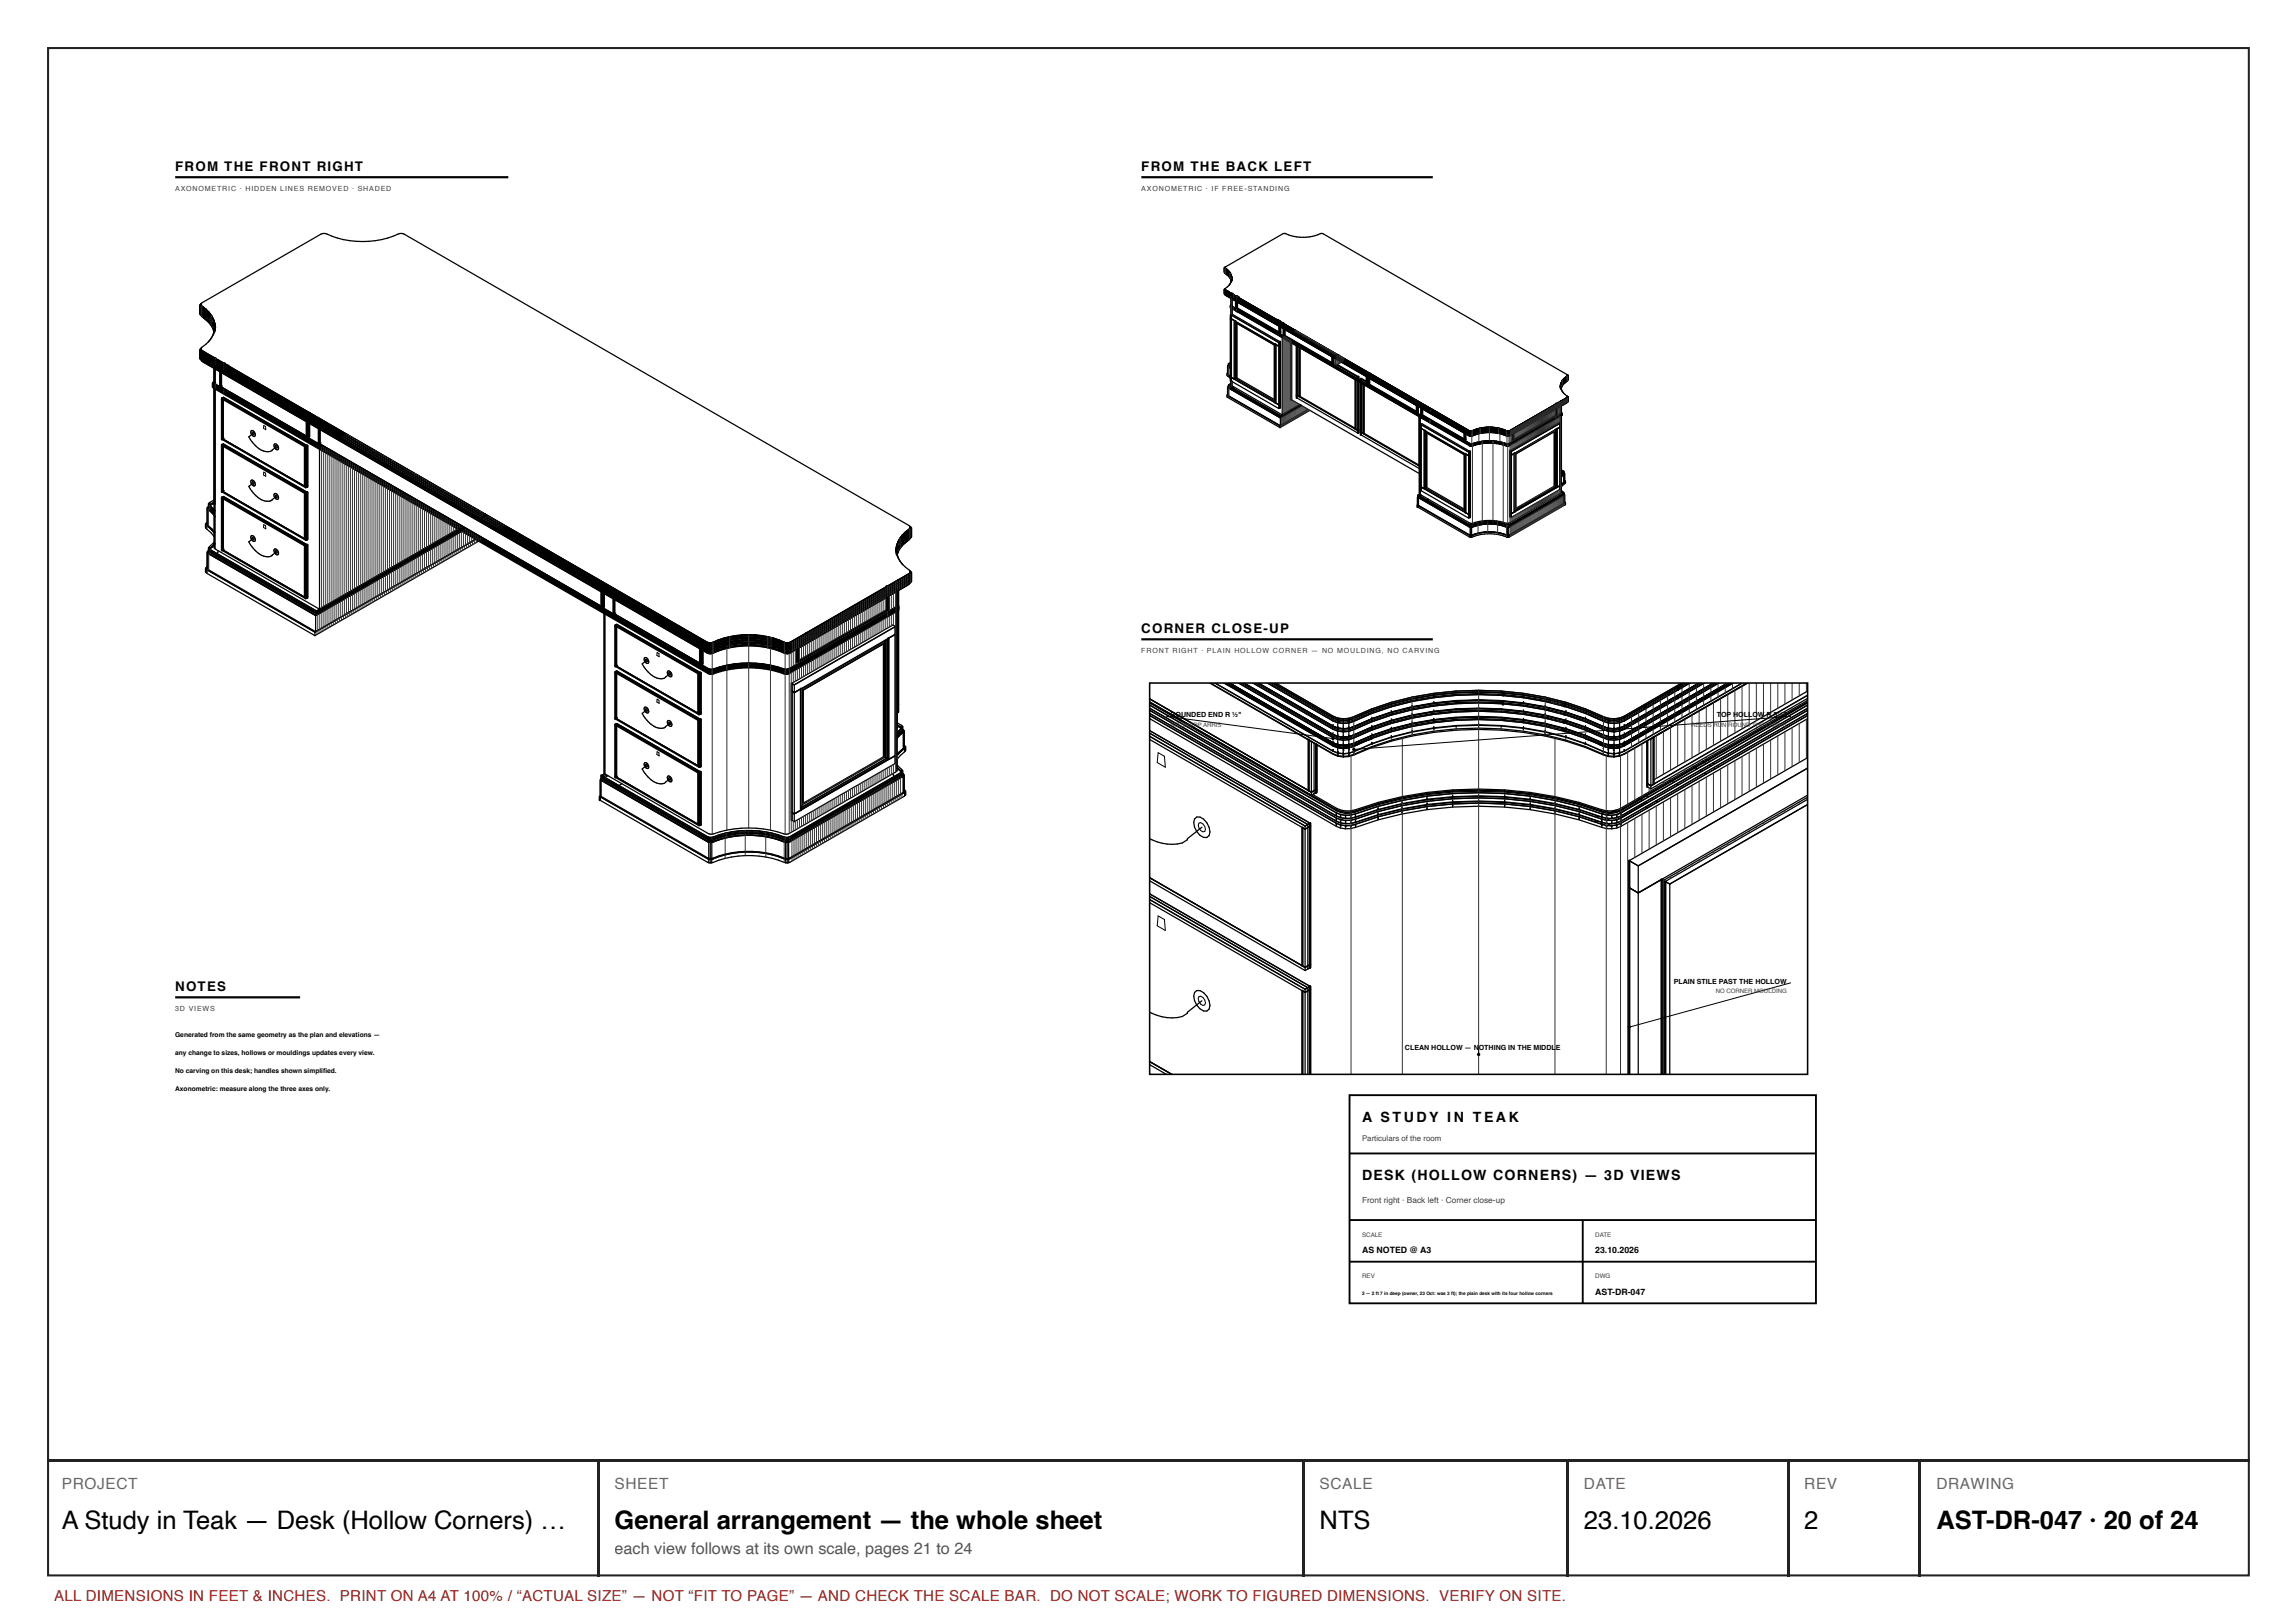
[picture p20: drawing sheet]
<svg xmlns="http://www.w3.org/2000/svg" width="297mm" height="210mm" viewBox="0 0 297 210" stroke-linecap="round" stroke-linejoin="round" font-family="sans-serif">
<defs><g id="words">
<g font-size="3.3">
<text x="8" y="197.9">A Study in Teak — Desk (Hollow Corners) …</text>
<text x="79.5" y="197.9">General arrangement — the whole sheet</text>
<text x="170.7" y="197.9">NTS</text>
<text x="204.9" y="197.9">23.10.2026</text>
<text x="233.4" y="197.9">2</text>
<text x="250.5" y="197.9">AST-DR-047 · 20 of 24</text>
</g>
<text font-size="2.1" fill="#555" x="79.5" y="201.1">each view follows at its own scale, pages 21 to 24</text>
<g font-size="2" fill="#666">
<text x="8" y="192.6">PROJECT</text>
<text x="79.5" y="192.6">SHEET</text>
<text x="170.7" y="192.6">SCALE</text>
<text x="204.9" y="192.6">DATE</text>
<text x="233.4" y="192.6">REV</text>
<text x="250.5" y="192.6">DRAWING</text>
</g>
<text font-size="1.9" fill="#a51d17" x="7" y="207.2">ALL DIMENSIONS IN FEET &amp; INCHES. PRINT ON A4 AT 100% / “ACTUAL SIZE” — NOT “FIT TO PAGE” — AND CHECK THE SCALE BAR. DO NOT SCALE; WORK TO FIGURED DIMENSIONS. VERIFY ON SITE.</text>
<g font-size="1.8">
<text x="176.2" y="145.2">A S T U D Y I N T E A K</text>
<text x="176.2" y="152.8">DESK (HOLLOW CORNERS) — 3D VIEWS</text>
</g>
<g font-size="1.7">
<text x="22.7" y="22.1">FROM THE FRONT RIGHT</text>
<text x="147.6" y="22.1">FROM THE BACK LEFT</text>
<text x="147.6" y="81.9">CORNER CLOSE-UP</text>
<text x="22.7" y="128.2">NOTES</text>
</g>
<text font-size="1.1" fill="#3d3d3d" x="176.2" y="155.7">Front right · Back left · Corner close-up</text>
<g font-size="1.1">
<text x="176.2" y="162.2">AS NOTED @ A3</text>
<text x="206.4" y="162.2">23.10.2026</text>
<text x="206.4" y="167.6">AST-DR-047</text>
</g>
<text font-size="1" fill="#3d3d3d" x="176.2" y="147.6">Particulars of the room</text>
<g font-size=".9" fill="#3d3d3d">
<text x="22.7" y="24.7">AXONOMETRIC · HIDDEN LINES REMOVED · SHADED</text>
<text x="147.6" y="24.7">AXONOMETRIC · IF FREE-STANDING</text>
<text x="147.6" y="84.5">FRONT RIGHT · PLAIN HOLLOW CORNER — NO MOULDING, NO CARVING</text>
<text x="22.7" y="130.8">3D VIEWS</text>
</g>
<g font-size=".9">
<text x="151.4" y="92.8">ROUNDED END R ½&quot;</text>
<text x="222.1" y="92.8">T</text>
<text x="222.6" y="92.8">OP HO</text>
<text x="225.6" y="92.8">LLO</text>
<text x="227.4" y="92.8">W R 5⅞&quot;</text>
<text x="216.5" y="127.3">PLAIN STILE PAST THE HOLLOW</text>
<text x="22.7" y="134.2">Generated from the same geometry as the plan and elevations —</text>
<text x="22.7" y="136.5">any change to sizes, hollows or mouldings updates every view.</text>
<text x="181.7" y="135.9">CLEAN HOLLOW — N</text>
<text x="191.3" y="135.9">OTHING IN THE MIDDL</text>
<text x="201.3" y="135.9">E</text>
<text x="22.7" y="138.8">No carving on this desk; handles shown simplifi ed.</text>
<text x="22.7" y="141.1">Axonometric: measure along the three axes only.</text>
</g>
<g font-size=".8" fill="#3d3d3d">
<text x="151.4" y="94">NO SHARP ARRIS</text>
<text x="218.8" y="94">RE</text>
<text x="219.8" y="94">ED</text>
<text x="220.9" y="94">S</text>
<text x="221.7" y="94">RU</text>
<text x="222.8" y="94">N</text>
<text x="223.6" y="94">ROUND THE CURVE</text>
<text x="221.9" y="128.5">NO CORNER MOULDING</text>
<text x="176.2" y="160">SCALE</text>
<text x="206.4" y="160">DATE</text>
<text x="176.2" y="165.4">REV</text>
<text x="206.4" y="165.4">DWG</text>
</g>
<text font-size=".6" x="176.2" y="167.6">2 — 2 ft 7 in deep (owner, 23 Oct: was 3 ft); the plain desk with its four hollow corners</text>
</g></defs>
<path d="M6.2 6.2h284.7v197.7h-284.7z" fill="none" stroke="#222" stroke-width=".26"/>
<path d="M22.7 22.9h43.1M147.6 22.9h37.8M147.6 82.7h37.8M22.7 129.1h16.1" fill="none" stroke="#000" stroke-width=".28"/>
<g fill="none" stroke="#000" stroke-width=".13">
<path d="M32.6 55.9l.2 .2v.1l-.2-.1zM34.1 55.1l.3 .1v.4l-.3-.2zM35.6 57.7h.2v.3l-.1-.1zM32.6 62.3l.2 .2v.2l-.2-.2zM32.6 69.5l.2 .2v.1l-.2-.1zM34.1 61.1l.3 .1v.4l-.3-.1zM34.1 67.9l.3 .1v.4l-.3-.1zM35.6 64.1h.2v.3h-.1zM35.6 71.3h.2v.3l-.1-.1zM83.5 85.3h.2v.3l-.2-.1zM83.5 91.7l.2 .1v.2l-.2-.1zM83.5 98.9h.2v.3l-.2-.1z"/>
<path d="M85 84.4l.2 .2 .1 .4-.3-.2zM85 90.5l.2 .1 .1 .4-.3-.2zM85 97.3l.2 .1 .1 .4-.3-.2zM86.5 87l.2 .2v.2l-.2-.2zM86.5 93.5l.2 .1v.2l-.2-.2zM149.8 97.4l.8 .5 .1 1.4-1-.6zM150.9 92.7l21.5 2.9M231.7 92.7l-56.6 4.3M86.5 100.6l.2 .2v.1l-.2-.1zM149.8 118.5l.8 .5 .1 1.4-1-.6zM155.1 106.5a.73 .73 0 0 1 .7 .3 .73 .73 0 0 1 .1 .8 .72 .72 0 0 1-.8-.3 .72 .72 0 0 1 0-.8zM155.1 129a.72 .72 0 0 1 .7 .3 .72 .72 0 0 1 .1 .7 .72 .72 0 0 1-.8-.3 .72 .72 0 0 1 0-.7z"/>
<path d="M191.3 135.8v.6M231.7 127.2l-20.9 5.7"/>
</g>
<g fill="none" stroke="#000" stroke-width=".16">
<path d="M25.9 39.7v.1M25.9 39.6v.2M25.9 39.9v.2M25.9 39.8l1.1 .9M25.9 39.6l.1 .1a3.8 3.8 0 0 1 1.8 2.4M25.9 39.9l.1 .1a3.8 3.8 0 0 1 1.7 2.2M25.9 39.7v.2M25.9 40v.2M26 39.5v.1M26 39.4v.2M26 39.9h.1M26 39.9v.1"/>
<path d="M26 39.6l.6 .5M26 39.6l.1 .1a3.9 3.9 0 0 1 1.5 1.7M26 39.8h.1M26 39.9l.1 .1a3.9 3.9 0 0 1 1.4 1.6M26 39.5v-.2l.2-.1 15.5-9a1.61 1.61 0 0 1 1.3 .4 11.6 11.6 0 0 0 8.7-.4l.6 .1 65.3 37.7 .2 .2M26 39.5l.1 .1a3.3 3.3 0 0 1 1.7 2.7M26 39.6v.1M26.1 39.3l-.2 .1v.2M26.1 39.6l-.1 .1M26.1 39.6h.1M26.1 39.7l.5 .4M26.1 40l.9 .7"/>
<path d="M26.2 39.8h-.1M26.2 39.7h.1M26.3 39.8h.1M26.4 39.9v.1M26.4 40h.1M26.4 39.9h.1M26.5 40h.1M158.4 34.8v.1M158.4 37.6h.1M158.4 34.9v.1M158.4 37.7v.1M158.4 35.1h.1"/>
<path d="M158.4 37.9h.1M158.4 38v.1M158.4 37.6v.1M158.4 37.9v.1M158.4 34.8l.1 .1M158.4 34.9l.1 .1M158.4 35v.1M158.4 34.8h.1M158.4 34.9l.7 .6 .2 .6M158.4 35.1l.1 .1M158.4 35l.1 .1M158.4 35.3l.5 .4"/>
<path d="M158.4 37.5v.1M158.4 37.7l.1 .2M158.4 37.8v.1M158.4 37.6l.1 .1M158.4 37.5l31.7 18.3h.3M158.4 37.7h.1M158.4 37.9l31.7 18.4M158.4 37.8l31.7 18.3M158.4 38.1h.1M158.4 38l31.9 18.3M158.5 34.6v.1M158.5 34.6l7.6-4.4a6 6 0 0 0 4.9 0l31.8 18.4"/>
<path d="M158.5 34.6v.2M158.5 34.8l.3 .2M158.5 34.9h.1M158.5 35h.1M158.5 35.2h.1M158.5 34.7l.3 .3M158.5 37.4v.1M158.5 34.8v.1M158.5 37.5h.1M158.5 34.9l.3 .2M158.5 37.7h.1M158.5 35l.5 .5"/>
<path d="M158.5 35.1v.1M158.5 37.8h.1M158.5 35.3h.1M158.5 38h.1M158.5 34.8h-.1M158.5 34.9l-.1 .1M158.5 35l-.1 .1M158.5 37.5v.1M158.5 34.9l.4 .4M158.5 34.8l.4 .4a1.4 1.4 0 0 1 .4 1.1M158.5 37.4l-.1 .1M158.5 34.7v.1"/>
<path d="M158.5 34.8h.1M158.5 35l.4 .4M158.5 35.2l.4 .4M158.5 35.1l.4 .4 .3 .5M158.5 37.7h-.1M158.5 35.2l.5 .4 .2 .4M158.5 35l-.1 .3M158.5 35.1h.1M158.5 37.8h-.1M158.5 34.6l-.1 .2M158.5 37.7l31.6 18.2M158.5 37.7l31.8 18.3a7.1 7.1 0 0 1 2.8-.5"/>
<path d="M158.5 34.7h.1M158.5 38v.1M158.5 38.1l31.6 18.3M158.5 37.5l-.1 .1M158.5 35.2v.1M158.5 35.4l.7 .6M158.5 38.1l31.7 18.4M158.5 34.7l.5 .4 .2 .5M158.5 35.2h-.1v.1M158.5 35.4l.4 .3M158.5 37.6l31.6 18.2h.3M158.5 38l31.6 18.2"/>
<path d="M158.5 37.5l31.7 18.3M158.5 37.6h.1M158.6 38.2h.1M158.6 34.8h.1M158.6 37.6h.1M158.6 34.8l-.1 .1M158.6 37.6h-.1M158.6 35h-.1M158.6 37.8h-.1M158.6 35.2h.1M158.6 35.3h.1M158.6 38.1h.1"/>
<path d="M158.6 37.9h.1M158.6 38.2v.1M158.6 35.5l.3 .2M158.6 37.7h.1M158.7 34.9h-.1M158.7 35.1h-.1M158.7 37.8h-.1M158.7 34.9h.1M158.7 38h.1M158.7 37.8h.1M158.7 35.1h.1M158.7 37.7h.1"/>
<path d="M158.7 35.1l.2 .2M158.7 35.2l.4 .5M158.7 35.4l.2 .2M158.7 37.6h.1M158.8 35l.3 .4M158.8 35l.2 .2M158.8 35.1l.4 .6M158.8 37.7h-.1M158.8 35h-.1M158.8 37.7h.1M158.8 35.2h-.1M158.8 35.5h.1"/>
<path d="M158.8 38.2h.1M158.8 35h.1M158.8 37.9h.1M158.8 37.7v.1M158.8 35.3v.1M158.8 35.3h.1M158.8 38.1h.1M158.8 35.5l.1 .1M158.9 35.1h-.1M158.9 35.1h.1M158.9 37.8h.1M158.9 35.3h.1"/>
<path d="M158.9 35.3l.3 .4M158.9 35.6l.3 .4M158.9 35.7l.4 .7M158.9 35.6l.2 .3M158.9 35.7l.2 .1M158.9 38h.1M159 36.9l-.5 .5M159 35.5h.1M159 35.5l.1 .2M159 35.2h.1M159 38.3h.1M159 38.2h.1"/>
<path d="M159 38.1h.1M159 35.4h.1M159 37.9h.1M159.1 37.9h.1M159.1 37.8h.1M159.1 35.3v.1M159.1 38.1h.1M159.1 35.6l.1 .3M159.1 35.9l.1 .2M159.1 35.9l.1 .1M159.1 35.3h.1M159.1 35.4l.1 .2"/>
<path d="M159.1 35.3l.2 .6M159.1 38.4h.1M159.1 35.6h.1M159.1 38.2v.1M159.1 35.6l.1 .1M159.1 38.2h.1M159.2 36l.1 .3M159.2 35.8l-.1-.1 .1 .2M159.2 35.7v.1M159.2 38h.1M159.2 35.5h.1M159.2 37.9h.1"/>
<path d="M159.2 35.7l.1 .2M159.2 35.7l.1 .4M159.2 35.9l.1 .4M159.2 35.8v.1M159.2 39.7l.1 .1M159.2 36l.1 .2M159.2 39.8l30.9 17.9M159.2 36.1l.1 .2M159.2 39.6l.1 .1M159.2 36h.1M159.2 35.9h.1M159.2 35.7l.1 .1"/>
<path d="M159.2 39.8h.1M159.2 35.9l.1 .1M159.2 38.1v.1M159.2 36.5l-.3 .5M159.2 35.9l.1 .3M159.2 36.2l.1 .1M159.2 35.9l.1 .1v.3M159.3 36.3h.1M159.3 39.6v.1M159.3 35.8v.1M159.3 39.6h.1M159.3 39.5l31 18"/>
<path d="M159.3 39.7h.1M159.3 39.7v.1M159.3 39.8h.1M159.3 35.9v.2M159.3 36v.2M159.3 36.2v.1M159.3 36.3v.1M159.3 39.7h-.1M159.3 39.7l30.8 17.9M159.3 39.7l30.8 17.8M159.3 39.8l30.9 17.8M159.3 39.8l30.8 17.8"/>
<path d="M159.3 39.9h.1M159.3 36.3l-.1-.2 .1 .2M159.3 39.4v.1M159.3 39.5v.1M159.3 39.5h.1M159.3 35.8v.5M159.3 36.3l-.2 .5M159.3 39.4h.1M159.3 39.4l-.1 .1 .1 .2M159.3 39.8l.1 .1M159.3 39.5l-.1 .2M159.3 38.3v.1"/>
<path d="M159.3 36.3v-.1v.1M159.3 38v.1M159.4 38h.1M159.4 39.6l13.3 7.7M159.4 38.2h.1M159.4 39.6l-.1 .1M159.4 39.7h.1M159.4 39.6v.1M159.5 38.1v.1M159.5 38.1h.1M159.8 38.6v.1M159.9 38.6v.1"/>
<path d="M159.9 38.5h.1M159.9 38.7h.1M159.9 38.6h.1M159.9 38.3h.1M159.9 39.9l5.6 3.2M159.9 39l.1 .9M159.9 38.4h.1M159.9 38.3v.1M159.9 38.5v.1M160 39.9l5.5 3.2M160 39.9l5.5 3.1M160 38.4h.1"/>
<path d="M160 38.3v.1M160 38.7h.1M160 38.6h.1M160 40h.1M160 38.4v.1M160.2 38.5h.1M160.2 38.5v.1M160.2 38.7h.1M160.2 38.8v.1M25.9 45.5v.1M25.9 40v.1M25.9 45.8v.1"/>
<path d="M25.9 40.3v.1M25.9 46.1v.1M25.9 40.6v.1M25.9 46.4v.1M25.9 45.5v.2M25.9 45.8v.2M25.9 46.1v.2M25.9 40.2l.1 .1a3.7 3.7 0 0 1 1.8 2.5l-.2 .5M25.9 40.2v.2M25.9 40.5v.2M25.9 40.1l.1 .1a3.7 3.7 0 0 1 1.7 2.2M25.9 40.4l1.1 .9"/>
<path d="M25.9 40.7l.1 .1a3.8 3.8 0 0 1 1.7 2.2M25.9 40.5l.1 .2a3.4 3.4 0 0 1 1.7 2.3M25.9 45.4v.2M25.9 45.7v.2M25.9 46v.2M25.9 46.3v.2M25.9 45.6l65.7 37.9a1.64 1.64 0 0 0 1.3-.3M25.9 45.4l65.7 37.9M25.9 45.9l.2 .1M25.9 45.7l65.7 37.9M25.9 45.5h.1M25.9 46.2l65.7 37.9"/>
<path d="M25.9 46l65.7 38M25.9 45.8h.1M25.9 40.3v.2M25.9 46.5l.2 .1M25.9 46.3l65.7 38M25.9 46.1h.1M26 45.3v.1M26 40.2h.1M26 40.5h.1M26 45.6v.1M26 46h.1M26 46.3h.1"/>
<path d="M26 40.2v.1zM26 40.5v.1M26 45.1v.2M26 40.1h.1M26 45.7h.1M26 40.2l1 .9 .4 .5M26 40.4h.1M26 46v.1M26 40.5l.1 .2a3.9 3.9 0 0 1 1.4 1.5M26 40.8h.1M26 40.7v.1M26 46.3v.1"/>
<path d="M26 45.4v-.1l65.6 37.9M26 45.3l65.5 37.9M26 45.4l65.6 37.9M26 45.1l-.1 .1v.2M26 45.7l65.6 37.9M26 45.4v.1M26 46l65.6 37.9M26 46.3l65.7 38M26 40.3h.1M26 46.6l.1 .1M26.1 45.7h.1M26.1 45.4h.1"/>
<path d="M26.1 46l65.5 37.8a1.59 1.59 0 0 0 1.3-.3l2.3-.6M26.1 46v.1M26.1 46.3v.1M26.1 46.6l65.4 37.8M26.1 45.3l-.1 .1M26.1 40.9l1 .9 .3 .5M26.1 40.6l-.1 .1M26.1 46.3v.2M26.1 40.6l.9 .7M26.1 46.6v.1M26.1 46.7l65.4 37.8 .6 .1M26.1 40.3l.9 .7"/>
<path d="M26.1 40.9l.9 .7M26.1 45.4l65.4 37.8M26.1 40.1h.1M26.2 40.1h-.1M26.2 45.5l-.1 .1M26.2 45.8l-.1 .1M26.2 40.4h-.1M26.2 46.1l-.1 .1M26.2 45.5h.1M26.2 45.8v.1M26.2 46.7h.1M26.2 40.7v.1"/>
<path d="M26.2 46.5h.1M26.2 40.4v.1M26.3 46.2h-.1M26.3 45.5h.1M26.3 40.7h.1M26.3 46.8l65.4 37.8M26.3 41.2l.5 .3M26.4 45.6v.1M26.4 46h.1M26.4 40.3h.1M26.4 40.6h.1M26.4 46.3h.1"/>
<path d="M26.4 45.6h.1M26.4 45.7h.1M26.5 40.3h-.1M26.5 46h-.1M26.5 45.6h.1M26.6 40.1a3.1 3.1 0 0 1 1.2 1.8M26.6 45.8h.1M26.6 40.1v.1M26.6 40.4v.1M26.7 41.1v.1M26.7 46.7v.1M26.7 40.1h.1"/>
<path d="M26.7 46.1h-.1M26.7 45.7h.1M26.7 40.2h-.1M26.7 45.8v.1M26.7 40.8v.1M26.7 40.2h.1M26.7 45.8h.1M26.8 46.5h.1M26.8 41.2l.2 .1M26.8 46.5h-.1M26.8 40.3v.1M26.9 40.3h.1"/>
<path d="M26.9 45.9l-.1 .1M26.9 40.7h-.1M26.9 45.9h.1M27 40.7l.5 .9M27 41.3l.3 .5M27 41.5l.3 .3M27 46.3h-.1M27 41.1v.1M27 41.2h.1M27 41.2l.3 .3M27.1 47v-.1l.1 .1M27.1 40.6h-.1"/>
<path d="M27.1 46.7h.1M27.1 40.6h.1M27.1 46.6h.1M27.1 41h.1M27.2 46.1h.1M27.3 46h.1M27.3 40.8l-.1 .1M27.3 46.5h.1M27.3 41.8l.2 .4M27.3 41.9l.3 .4M27.3 40.8h.1M27.4 41.4v.1"/>
<path d="M27.4 47.1v.1M27.4 41.4l.1 .1M27.4 46.8v.1M27.4 42.1l.3 .5M27.5 41.8l-.2-.2 .2 .3M27.5 41.6l.1 .2M27.5 46.3h.1M27.5 41.1l-.1 .1M27.5 46.2h.1M27.5 49.7l.1 .1M27.5 49.9l.2 .2 64.1 36.9M27.5 50.1l.2 .2 64 36.9a1.98 1.98 0 0 0 1.4-.3l.9-.2"/>
<path d="M27.5 41.6l.2 .5M27.5 41.5l.1 .1M27.5 41.8l.3 .8M27.5 42.2l.2 .6M27.5 42.1l.1 .1M27.5 42.4l.2 .5M27.5 42.1h.1M27.6 42.3h.1M27.6 41.9h.1M27.6 41.6l.2 .1M27.6 49.8l.1 .1M27.6 49.8l-.1 .2 .2 .2 63.9 36.8"/>
<path d="M27.6 41.9l.2 .2M27.6 46.6v.1M27.6 41.7l.2 .5M27.6 42.3l.2 .5-.2-.4M27.6 42.6l.1 .3M27.6 43.2a4.3 4.3 0 0 1-1.6 1.8v.3M27.6 42l.2 .3v.5l-.1-.2M27.7 42.7v.2M27.7 41.8l.1 .1M27.7 49.6l.1 .2 64 36.9a2.02 2.02 0 0 0 1.3-.3 14.1 14.1 0 0 1 8.5 .3l.5-.1 13.8-8M27.7 49.7v.1M27.7 50.1v.1"/>
<path d="M27.7 49.9l.1 .3M27.7 49.9h.1M27.7 50.1h.1M27.7 42.2l.1 .2M27.7 41.8l.1 .2M27.7 41.9v.7M27.7 42l.1 .5M27.7 42.2v.7M27.7 42.3l.1 .4M27.7 42.5v.4M27.7 42.6l.1 .1M27.7 49.8l64 36.9a1.98 1.98 0 0 0 1.4-.3 13.7 13.7 0 0 1 8.3 .3"/>
<path d="M27.7 49.9l63.9 36.9 .3 .1M27.7 49.9l.1 .1M27.7 49.9v.1M27.8 49.5h.1M27.8 49.5v.1M27.8 49.3l-.1 .2 .1 .2 64 36.9a2.02 2.02 0 0 0 1.3-.3 14.1 14.1 0 0 1 8.5 .3h.5l13.8-8 .2-.2-.1-.2M27.8 49.3h.1M27.8 49.5l-.1 .3M27.8 49.2a.3 .3 0 0 0-.2 .5l.1 .1M27.8 49.5l-.1 .2M27.8 49.4a.3 .3 0 0 0-.2 .5l64.1 37a1.98 1.98 0 0 0 1.4-.3 13.9 13.9 0 0 1 8.5 .3h.4M27.8 50.1l.1 .2"/>
<path d="M27.8 49.7l-.1 .1M27.8 41.9v.7M27.8 47v.1M27.8 50h.1M27.8 47h.1M27.8 42.6l-.1-.2a2.75 2.75 0 0 1-.7 1.9M27.8 46.5h.1M27.8 49.6l.7 .5M27.8 49.6v.1M27.8 49.6l-.2 .1M27.8 46.4h.1M27.8 49.8h.1"/>
<path d="M27.9 46.8v.1M27.9 49.8v.1M27.9 49.7v.1M28 49.8h-.1M28.1 46.6v.1M28.1 46.6h.1M28.6 50.1l-.1-.1 11.3 6.5M28.6 48.2v1.9M28.7 56.9l10.8 6.2M28.8 50l-.2 .1M28.8 56.8l-.1-.1 10.8 6.3M28.8 56.8v-5.1l-.1-.1 10.8 6.3"/>
<path d="M28.8 47.7h.1M28.9 47.7h.1M28.9 47.4h.1M28.9 51.4l-.1 .1 10.9 6.2M28.9 51.4l10.8 6.3M28.9 51.4l-.2 .1 10.8 6.3M28.9 57.5h-.1l10.9 6.2M28.9 57.5l10.8 6.2M28.9 57.5l-.2 .1 10.8 6.2M28.9 47.7v.1M29 47.1v.1M29 47.1h.1"/>
<path d="M29 47.4v.1M29 47.8h.1M29 47v.1M29 56.7l-.2 .1M29 47.4h.1M29 47.2h.1M29 47.5h.1M29.1 47.1h.1M29.1 47.2v.1M29.1 47.2h.1M29.1 47.5v.1M29.1 47.8v.1"/>
<path d="M29.1 50.5v.1M29.1 50.7v.1M29.1 50.9v.1M29.2 47.2v.1M29.6 47.4h.1M29.6 47.5h.1M29.6 47.8h.1M29.6 48.1h.1M29.6 50.8v.1M29.6 51h.1M29.6 51.2h.1M32.5 55.8a.43 .43 0 0 1 .4 .2 .43 .43 0 0 1 0 .5 .54 .54 0 0 1-.4-.7z"/>
<path d="M32.7 56.1l-.5 .4a3 3 0 0 0 2.6 1.9l.4-.1 .5-.5M35.5 57.5a.43 .43 0 0 1 .4 .2 .43 .43 0 0 1 0 .5 .53 .53 0 0 1-.4-.7zM38.1 56.1h-.1M38.2 56.1l-.1 .1M38.3 56h-.1M38.3 56v.1M38.4 56.3h-.1M38.4 55.9h.1M38.5 55.9l-.1 .1M38.6 56.3l-.1 .1M38.6 56.2h-.1M38.7 56.3h.1"/>
<path d="M38.7 56.1h.1M38.9 56.2h-.1M39.4 56.8v.1M39.5 57.8v.1M39.5 57.8v5.3M39.6 56.8h-.1M39.6 57.7l-.1 .1M39.7 57.7v5.4v-.1l-.2 .1M39.7 56.5h.1M39.7 57.7h.1M39.7 57.8l-.2 .1M39.7 57.7l-.2 .1"/>
<path d="M39.7 56.7h.1M39.8 56.6l1.5 .8M39.8 54.6v2M39.9 54.7v1.9l.1-.1-.2 .1M40 56.4l-.2 .1M40.3 53.6h.1M40.3 53.7h.1M40.3 54h.1M40.3 54.3h.1M40.4 57.4h-.1M40.5 53.7h.1M40.5 53.8h.1"/>
<path d="M40.5 54.1h.1M40.5 54.4h.1M40.5 57.3h-.1M40.6 57.5l-.1 .1M40.6 57.6h.1M40.7 57.2h-.1M40.7 57.6h-.1M40.7 57.4v.1M40.8 57.2h-.1M40.8 57.5h-.1M40.9 57.5h-.1M40.9 57.3l-.1 .1"/>
<path d="M41 57.4h-.1M41 57.3h-.1M41.1 57.3h-.1M41.1 57.4h-.1M41.1 57.4h.1M41.2 54.8h.1M41.3 58.1v20.7M41.3 57.4l36.6 21.1M41.3 55.5v1.9M41.4 58l-.1 .1M41.5 57.3l-.2 .1M41.6 57.9h-.1"/>
<path d="M41.8 57.8l-.1 .1M44.1 56.5h-.1M44.3 56.3h.1M44.6 56.2h.1M44.7 56.1h.1M158.8 48.6h.1M158.8 51.4h.1M158.8 48.4v.2M158.8 48.6l.4 .5M158.8 48.4l.4 .4M158.8 51.2v.2M158.8 51.4l6.8 3.9"/>
<path d="M158.8 51.2l6.8 3.9M158.9 48.4h.1M158.9 51.1v.1M158.9 51l-.1 .2M158.9 47.4v1M158.9 48.4l.3 .3M158.9 47.4l.3 .3M158.9 48.2l-.1 .2M158.9 51.2l6.7 3.9M158.9 50.2l6.7 3.9M158.9 50.2v1M158.9 47.4h.1"/>
<path d="M158.9 47.3h.1M158.9 50.1l.1 .1M158.9 47.3v.1M159 47.3v.1M159 47.4l.2 .3M159 47.3l.2 .3M159 47.2h.1M159 49.9v.1M159 50.1v.1M159 50.2l6.7 3.9M159 47.2l.2 .3M159 50.1v-.1l-.1 .2"/>
<path d="M159 50.1l6.7 3.9M159 47.2l-.1 .1M159 49.9l6.7 3.9M159 50h.1M159 49.9l.3-.3-.3 .3 .1 .1M159 49.9h.1M159 47.2l.2 .2M159 50l6.7 3.9v-.1M159 47.3h.1M159 50l6.7 3.9M159 47.3l.2 .2M159.2 40.7h.2l6.2 3.5-.2 .1z"/>
<path d="M159.2 49.3l6.2 3.6M159.2 48.8l6.2 3.6 .2-.1M159.2 46.9l-.2 .3M159.2 47l-.1 .1v.2M159.2 47.1l-.2 .1M159.3 49.8l6.6 3.9M159.3 49.5l-.3 .3v.1M159.3 49.6l-.3 .3M159.3 49.6h.1M159.4 50.4v.1M159.4 50.3v.1M159.5 50v.2"/>
<path d="M160 41.8l4.9 2.8zM160 48.9l4.9 2.8M160 40.1h.1M160 40.2h.1M160.2 40.1v.1M160.2 40.2v.1M160.2 40.3v.1M164.3 42.7h.1M164.4 42.6l-.1 .1M164.4 42.7h.1M164.4 42.8h.1M164.5 42.6h-.1"/>
<path d="M164.5 42.6h.1M164.5 42.8h.1M164.5 42.7v.1M164.6 42.8h.1M164.6 42.7h.1M164.7 42.7v.1M164.7 42.7h.1M164.9 44.6v7.1M164.9 51.7h.1M164.9 43.1h.1M165 44.6l.4 .2M165 43h.1"/>
<path d="M165.1 43h.1M165.4 41.5v.1M165.4 41.7h.1M165.4 41.8v.1M165.4 43.3h.1M165.4 44.8l-6.2-3.6 .4 .3v7.5h.2l5.2 3M165.4 44.3v8.6M165.5 41.5h.1M165.5 41.6h.1M165.5 41.7v.1M165.5 41.9h.1M165.5 43.3h-.1"/>
<path d="M165.5 43.1h.1M165.5 42.2v.9M165.5 43.4h.1M165.6 43.2l-.1 .1M165.6 43.4l-.1 .1M165.6 43.3l-.1 .1M165.6 55.1v.2M165.6 44.7l-.2 .1M165.6 52.8l-.2 .1M165.6 43.2h.1M165.6 43.1h-.1M165.6 43.4h.1"/>
<path d="M165.6 54.1v1M165.6 55.1l3.6-2.1-3.6 2.1M165.7 43.3h-.1M165.7 54v.1M165.7 54.1l2.7-1.6-2.8 1.6M165.7 53.8v.1M165.7 43.3h.1M165.8 43.3l-.1 .1M165.8 42.1h.1M165.9 53.7l2.3-1.3-2.5 1.4M165.9 43.7v10M165.9 43.6v.1"/>
<path d="M166 43.6h.1M166.1 43.4l6.3 3.7M166.1 42.6v.8M166.1 43.4l6.3 3.5M166.1 43.5h-.1M167 51.7l16.7 9.6M167.2 42.9h.1M167.3 42.8h.1M167.4 42.7h.1M167.5 42.7h.1M167.8 51.5l7.8 4.5M168 51.3l-.2-.2 7.8 4.6"/>
<path d="M168 51.3h.1l7.3 4.1M168 44.8h.1M168 44.9h.1M168 44.9v6.4M168.2 52.4l-2.5 1.5M168.3 52.4l-2.6 1.6M169.4 53.1l-3.8 2.2M172.4 46.2v.9M172.4 47v.1M172.5 47.1h-.1M172.5 47l-.1 .1M172.5 46.1h-.1"/>
<path d="M172.5 46.1h.1M172.6 46.2h.1M172.6 46h.1M172.6 46.1h.1M172.7 46l-.1 .1M172.7 46.2h-.1M172.7 46.2h.1M172.7 46.4v.9M172.7 45.9h.1M172.7 46.1h.1M172.8 46h.1M172.8 46.1h.1"/>
<path d="M172.9 45.9h-.1M172.9 46h-.1M172.9 45.8h.1M172.9 47.2l2.7 1.6M172.9 45.9h.1M172.9 46v.1M173 45.9h.1M173 47.2l2.7 1.5-.1 .1M173.1 46h-.1M173.1 46h.1M173.5 46.9l-.8 .4M173.7 46.8h.1"/>
<path d="M173.8 46.7h.1M173.9 46.4v.1M173.9 46.6h.1M175.4 55.5l.2 .2M175.6 48.8v.3M175.6 49.2h.1M175.6 49.2v.1M175.6 49.3v6.7M175.7 49.1h.1M175.7 56h-.1M175.7 55.7h-.1M176 56.3l7.7 4.4"/>
<path d="M176.3 56.1l-.3-.2 7.6 4.4M176.3 56.1l.1-.1 7.2 4.2M176.3 49.5v.1M176.3 49.6v.1M176.3 49.7v6.4M176.6 48.4l-.1 .1M176.6 48.5h.1M176.7 48.4h.1M176.8 49.7l13.3 7.7h.3M176.8 49.4l-.7-.4h-.1l.8 .5M176.8 48.3h.1M176.8 48.4v.1"/>
<path d="M176.9 48.3h.1M176.9 48.5h.1M176.9 48.2h.1M176.9 48.4h.1M177 48.2h.1M177 49.8l6.3 3.6M177 48.9v.8M177 48.3h.1M177 48.4h.1M177 49.7l6.3 3.7M177 49.7l6.3 3.6M177.1 48.3h-.1"/>
<path d="M177.1 48.3h.1M177.2 48.3h.1M183.3 53.3v.1M183.3 52.5v.9M183.4 53.4h-.1M183.4 53.3l-.1 .1M183.7 53.9h.1M183.8 53.9h.1M183.8 55.4l6.2 3.6 .1-.1M183.8 54.9l.1-.1 6.2 3.6-.1 .1zM183.9 53.7l5.6 3.3M183.9 52.8v.9"/>
<path d="M183.9 53.7l5.6 3.2M183.9 53.7l5.5 3.1M183.9 53.8h-.1M183.9 53.8v.1M183.9 53.9v.1M183.9 54v.1M184 53.9h.1M184.2 55.6v7.6l.2-.1 5.2 3M184.5 56l.1-.1 4.9 2.9h-.1zM184.8 54.3v.1M184.8 54.5h.1M184.8 54.5v.1"/>
<path d="M185 53.2h.1M185.1 53.1h.1M185.2 53h.1M185.3 53h.1M189.4 58.8v7.1M189.4 56.1l.1 .9M189.4 56.9h.1M189.6 56.9l-.1 .1M189.6 56.9h-.1M190 58.5v8.5M190.1 55.9h.1M190.1 56h.1"/>
<path d="M190.1 56.2l.2 .1M190.1 56.2h.1M190.1 56.4h.1M190.1 56.3h.1M190.1 56.1h.1M190.1 56.2l.1 .1M190.1 56.4l.2 .1M190.1 57.5h.1M190.1 57.6h.1M190.1 57.7h.1M190.1 57.6l.1 .1M190.1 57.4l.2 .1"/>
<path d="M190.2 55.9h.1M190.2 56.1h.1M190.2 56.2h.1M190.2 56.4h.1M190.2 55.8v.7M190.2 55.8h.1M190.2 56.1h.2M190.2 56.1l.2 .1M190.2 56.3h.1M190.2 56.5h.1M190.2 56.3h.2M190.2 57.5h.1"/>
<path d="M190.2 57.6l.1 .1M190.2 57.7h.1M190.2 57.6h.1M190.3 55.8v.7M190.3 56.4h.1M190.3 56.3h.1M190.3 57.6h.1M190.3 57.5h.1M190.3 57.7h.1M190.4 56.4h.1M190.4 55.8h-.1M190.4 55.8v.7"/>
<path d="M190.4 56.3h-.1M190.4 56.4h-.1M190.4 56.3h.1M190.4 56.4l-.1 .1M190.4 56.5h-.1M190.4 57.5h.1M190.4 57.6h.1M190.4 57.7h.1M190.4 57.4l-.1 .1M190.4 55.8h.1M190.4 56.2l-.1 .1M190.4 56.4v.1"/>
<path d="M190.5 56.3h-.2M190.5 57.5h-.3M190.5 57.5h.1M190.5 57.6l-.2 .1M190.5 57.6h.1M190.5 57.4l-.2 .1M190.5 57.4h-.1M190.5 57.7h.1M190.5 56.2v.1M190.8 55.8h.1M190.8 55.9h.1M190.8 56.1h.1"/>
<path d="M190.8 56.2h.1M190.8 55.9l-.4 .2h-.3l-31.6-18.3 31.6 18.3M190.8 55.9l-.4 .3M190.8 56.1l-.4 .1M190.8 56.2l-.4 .2M190.9 57.5h.1M190.9 57.4h.1M190.9 57.5l-.4 .1M190.9 57.4l-.4 .1M190.9 57.6h.1M191.1 55.7l-.3 .1M191.1 55.8h.1"/>
<path d="M191.1 56.1h.1M191.1 56l-.3 .1M191.1 55.9h.1M191.1 55.6h.1M191.1 56l-.7 .3M191.1 56.1l-.3 .1M191.1 56.2l-.7 .2M191.3 57.3h.1M191.3 57.4h.1M191.3 57.5h.1M191.3 57.2l-.8 .2M191.3 57.3l-.4 .1"/>
<path d="M191.3 57.4l-.4 .1M191.3 57.5l-1.1 .2M191.5 55.5h.1M191.5 55.7h.1M191.5 55.8h.1M191.5 56h.1M191.5 55.5l-1.1 .3M191.5 55.6l-.4 .1M191.5 55.6l-.7 .2M191.5 55.7l-.7 .2M191.5 55.9l-.4 .1M191.5 56l-.7 .2"/>
<path d="M191.5 55.9l-1.1 .3M191.5 56l-.4 .1M191.7 57.4l-1.5 .3M191.7 57.2l-.4 .1M191.7 57.4h.1M191.7 57.2h.1M191.7 57.3h.1M191.7 57.3l-1.5 .3M191.7 57.3l-.4 .1M191.7 57.3h1.9M191.7 57.4l-.4 .1M191.7 57.4h1.9"/>
<path d="M191.7 57.1l-1.3 .3M191.7 57.1l-.4 .1M191.9 55.5h.1M191.9 55.6h.1M191.9 55.8h.1M191.9 55.9h.1M191.9 55.4l-1.5 .4M191.9 55.3l-1.5 .5M191.9 55.4l-.4 .1M191.9 55.5l-1.5 .5-.3-.1h.3l.4-.1M191.9 55.5l-.4 .1M191.9 55.4h1.6"/>
<path d="M191.9 55.6l-.4 .1M191.9 55.7l-1.1 .3M191.9 55.7l-1.5 .4M191.9 55.8l-.4 .1M191.9 55.9l-.4 .1M191.9 56l-.8 .2M191.9 56h1.6M191.9 56h.1M192.2 57.2h-.5M192.2 57.2h.9M192.2 57.2h.1M192.2 57.1h.1"/>
<path d="M192.2 57.3h.1M192.2 57.3h-.5M192.2 57.3h.9M192.2 57.3l1.4 .1M192.2 57.1h-.5M192.2 57.1l-.9 .1M192.2 57.2l-.9 .1M192.2 57.3l-.5 .1M192.3 55.9h.1M192.3 55.3l-.4 .1M192.3 55.3h.8M192.3 55.6l-.4 .1"/>
<path d="M192.3 55.6h.8M192.3 55.8h-.4M192.3 55.8h.8M192.3 55.7h.8M192.3 55.9h-.4M192.7 55.3h-.4M192.7 55.3h.4M192.7 55.5h.4M192.7 55.6h-.8M192.7 55.5h-.4M192.7 55.6h.8M192.7 55.6l-.8 .1"/>
<path d="M192.7 55.6l.8 .1M192.7 55.8h-.8M192.7 55.8h.8M192.7 55.8l-1.2 .1M192.7 55.8l1.2 .1M192.7 57l-.5 .1M192.7 57l.9 .1M192.7 57.1h-.5M192.7 57.1h.4M192.7 57.2h-.5M193.1 55.9h.1M193.1 55.3l.4 .1"/>
<path d="M193.1 55.3l.8 .1 .7 .2M193.1 55.6l.4 .1M193.1 55.8h.4M193.1 55.9l.4 .1M193.1 55.5h-1.2M193.1 55.5h.4M193.1 55.9h-.8M193.1 57.2h.1M193.1 57.1h.1M193.1 57.3h.1M193.1 57.4h.1M193.1 57.1l.9 .1"/>
<path d="M193.1 57.1h.5M193.1 57.2h.5M193.1 57.2l.9 .1M193.1 57.3h.5M193.5 55.5h.1M193.5 55.6h.1M193.5 55.8h.1M193.5 55.9h.1M193.5 56h.1M193.5 55.4l1.1 .2M193.5 55.4l.7 .2M193.5 55.5l.4 .1"/>
<path d="M193.5 55.6l.7 .2M193.5 55.7l.7 .2M193.5 55.8l.4 .1M193.5 55.7l.4 .1M193.5 55.9l.4 .1M193.5 56l.7 .2M193.6 57.1l.4 .1M193.6 57.4h.1M193.6 57.2h.1M193.6 57.3h.1M193.6 57.3l1.4 .4M193.6 57.2l.4 .1"/>
<path d="M193.6 57.3l.9 .2M193.6 57.3l1.4 .3M193.6 57.4l.4 .1M193.9 56h.1M193.9 55.5h.1M193.9 55.7h.1M193.9 55.8h.1M193.9 55.6l.3 .1M193.9 55.9l.3 .1M193.9 56l.3 .1M193.9 55.9l.7 .2M194 57.2l.9 .2"/>
<path d="M194 57.5h.1M194 57.3l.5 .1M194 57.4h.1M194 57.3h.1M194 57.5l1.1 .2M194.2 56.1h.1M194.2 56.2l.7 .2M194.2 55.8h.1M194.2 55.9h.1M194.2 55.5l.7 .3M194.2 55.7l.7 .2M194.2 55.6l.7 .2"/>
<path d="M194.2 55.6h.1M194.2 55.8l.4 .1M194.2 55.8l.4 .2M194.2 56l.8 .2M194.2 55.9l.8 .3M194.2 56l.4 .1M194.2 56.1l.7 .3M194.2 56.1l.4 .1M194.5 57.5h.1M194.5 57.4l.4 .1M194.5 57.4h.1M194.5 57.5l.4 .1"/>
<path d="M194.5 57.6h.1M194.6 56.2h.1M194.6 55.6l.4 .2M194.6 55.8h.1M194.6 55.9h.1M194.6 56.1h.1M194.6 55.9l.3 .2M194.6 56l.4 .1M194.6 56.1l.3 .2M194.6 56.2l.3 .2M194.6 56.1l.3 .1M194.7 57.6h.1"/>
<path d="M194.8 57.6h-.1M194.8 57.5h.1M194.8 56.2l.1 .1M194.9 57.4l.1 .1M194.9 57.4h.1M194.9 57.5h.1M194.9 57.6h.1M194.9 57.7h.1M194.9 57.5a7 7 0 0 0-4.6 0h-.1M194.9 57.5l.1 .1M194.9 57.6l.1 .1M194.9 57.6v.1"/>
<path d="M194.9 56.3h.2M194.9 57.5l-.1 .1M194.9 57.6l-.1 .1M194.9 56.4h.1M194.9 56.3h.1M194.9 56.2l.1 .1M194.9 56.4l.1 .1M195 57.4h-.1M195 56.3h.1M195 56.4h.1M195 55.8v.7M195 55.8h.1"/>
<path d="M195 56.1h.2M195 56.4l.1 .1M195 56.5h.1M195 56.2h.2M195 57.5h.1M195 57.6h.1M195 57.7h.1M195.1 56.4h.1M195.1 55.8v.7M195.1 56.3h.1M195.1 57.4h-.2M195.1 57.5h.1"/>
<path d="M195.1 57.6h.1M195.1 57.7h.1M195.1 57.4l-.1 .1M195.1 57.5h-.1M195.1 57.5l-.1 .1M195.1 57.6l-.1 .1M195.1 57.6h-.1M195.1 57.7h-.2M195.2 56.3h-.1M195.2 56.3h.1M195.2 56.4h.1M195.2 55.8h-.2"/>
<path d="M195.2 55.8h-.1M195.2 55.8v.7M195.2 55.9h.1M195.2 56.1h.1M195.2 56.2l-.2 .1M195.2 56.2h.1M195.2 56.5h-.1M195.2 56.1l-.2 .1M195.2 56.4h-.1M195.2 57.5h.1M195.2 57.5l-.2 .1M195.2 57.7h.1"/>
<path d="M195.2 57.5h-.1M195.2 57.6h-.1M195.2 57.6h.1M195.2 57.7h-.1M195.2 57.6l-.1 .1M195.3 56h.1M195.3 56.2h.1M195.3 56.3h.1M195.3 55.8h-.1M195.3 55.7l-.1 .1M195.3 55.9h.1M195.3 56.4h.1"/>
<path d="M195.3 56.1h-.4M195.3 56.1h-.1M195.3 56.2h-.1M195.3 56.2l-.2 .1M195.3 56.4h-.1M195.4 58.8l.1 .1M195.4 58.3l6.3-3.6 .1 .1-6.3 3.6zM195.5 58.4v8.5M195.5 58.9l6.3-3.7-.4 .3v7.6M195.5 57.2h.1M195.6 57.3h.1M195.6 57.3l-.5 .3"/>
<path d="M195.6 57.1l.1 .1M195.7 57.4h.1M195.7 57h.1M195.7 56.9v.1M195.7 57.3v.1M195.7 57.3h.1M195.7 56.1v.9M195.8 57.2h.1M195.8 57h-.1M195.8 56.1h-.1M195.8 57.3h.1M195.9 58.6l-.4 .3"/>
<path d="M196 58.7l5.4-3.2-.1 .1v7.4M196 58.7l5-2.9h.1l-5 2.9zM196.1 58.7v7.1M196.2 55.2v.1M196.2 55.4h.1M196.2 55.6h.1M196.2 56.8v.1M196.2 57h.1M196.2 57.1h.1M197.1 54.7h.1M197.2 54.7h.1M197.2 54.6h.1"/>
<path d="M197.3 54.6h.1M197.3 54.8h.1M197.4 54.7h.1M197.4 54.9h.1M197.4 54.8h.1M197.5 54.5h.1M197.5 54.8h.1M197.6 54.6h.1M197.7 54.6h.1M197.7 54.7h.1M197.8 54.6v.1M198.5 55.5h.1"/>
<path d="M198.6 55.5h.1M198.6 55.4v.1M198.6 55.6h.1M198.6 55.4h.1M198.7 55.5h.1M198.7 55.4h.1M198.7 55.6h.1M198.8 55.6h.1M198.8 55.3h.1M198.8 55.5h.1M198.9 55.3h.1M198.9 55.4h.1"/>
<path d="M199 55.3v.1M199 55.4h.1M199.1 55.4h.1M200 53.1h.1M200 53h.1M200 53l.1 .1M200.1 53h.1M200.1 53.1v.1M200.2 53.1h.1M200.2 53.2h.1M200.3 53.1h.1M200.3 53.2h.1"/>
<path d="M200.3 52.9h.1M200.3 52.8h.1M200.4 52.8v.1M200.4 53.1v.1M200.4 52.9l.1 .1M200.5 52.9h.1M200.6 53h.1M201.2 52.4h.1M201.2 52.3h.1M201.2 52.5h.1M201.3 52.6v.1M201.3 52.3h.1"/>
<path d="M201.3 52.4v.1M201.3 52.6h.1M201.3 52.2v.1M201.3 52.4h.1M201.4 53.7v-.8l-5.7 3.2M201.4 53.7l-5.7 3.3M201.4 53.7l-5.6 3.2M201.4 52.6h-.1M201.4 53.8l-5.7 3.2M201.7 52h.1M201.7 52.1h.1M201.8 53.6h.1"/>
<path d="M201.8 52.2h.1M201.8 53.5l.1 .1M201.9 52h.1M201.9 50v.2M201.9 53.5h.1M201.9 53.5l-6.8 3.9M201.9 53.5l.1 .1M201.9 53.7h.1M201.9 49.8l.1-.1-.1 .1M201.9 50.2l.4 .7M201.9 52.2v.1M201.9 49.8v.2"/>
<path d="M201.9 50.2l.1 .2M201.9 53.7l-.1 .1M201.9 49.9v.2M201.9 50v.1M201.9 50.2h.1M201.9 53.4h.1M201.9 53.3l.1 .1M201.9 53.4v.1M201.9 53.5v.1M201.9 53.6v.1M201.9 53.5l-6.9 4M201.9 53.7l-6.8 3.9"/>
<path d="M201.9 53.7l-6.7 3.9M201.9 53.6l-6.7 3.9M201.9 53.6l-6.8 3.9M201.9 49.9v.3M201.9 50.2l.2 .5M201.9 49.8v.1M201.9 50.1v.1M201.9 50.2v.1M201.9 53.4l.1 .2M202 53.6l-.1 .1M202 50.2l-.1 .1M202 50.2h.1"/>
<path d="M202 49.9l-.1 .1M202 49.8l-.1 .2M202 53.5h-.1M202 53.7h.1M202 53.6h-.1M202 53.5l-.1 .1M202 53.4v.1M202 53.5l-.1-.1v.1M202 53.5h.1M202 49.8h.1M202 49.5l-.1 .5M202 49.5l-.1 .3"/>
<path d="M202 50.1l-.1 .2M202 49.8l-.1 .1M202 52.1h.1M202 49.6l-.1 .1M202 53.7l-6.8 3.9M202 50l-.1 .2M202 50h.1M202 52.3l-6.8 3.9M202 53.6l-6.8 3.9M202 53.5v.1M202 53.6v.1M202 49.6l-.1 .3"/>
<path d="M202 49.9l-.1 .4M202 49.7l-.1 .3M202 49.8l-.1 .4M202 49.9h.1M202 50l-.1 .3M202 53.7l-6.8 4M202 51.9h.1M202 49.4h.1M202 49.6v.1M202.1 52.2h.1M202.1 52.3h.1M202.1 49.6h-.1"/>
<path d="M202.1 49.3l-.1 .2M202.1 49.3h.1M202.1 49.6l-.2 .4M202.1 49.7l-.1 .2M202.1 49.8l-.1 .2M202.1 52h.1M202.2 51.8h.1M202.2 52v.1M202.2 49.3h.1M202.2 49.1h.1M202.2 52.2l-7 4.1M202.3 49.1l-.2 .2"/>
<path d="M202.3 50.9l.5 .4M202.3 49.4v.1M202.3 49.4l-.2 .2M202.3 49.4h.1M202.3 51.9h.1M202.3 49.6l-.2 .1M202.3 49.7l-.4 .6M202.3 51.7h.1M202.3 49.2h.1M202.3 49h.1M202.4 49h.1M202.4 52h.1"/>
<path d="M202.4 51.6v.1M202.4 48.9h.1M202.4 51.7h.1M202.4 49.3h.1M202.4 48.9v.1M202.4 49.4h.1M202.4 51.6h.1M202.4 51.8h.1M202.4 52.1h.1M202.5 51.6v.1M202.5 48.9h.1M202.5 48.9l-.4 .4-.2 .7"/>
<path d="M202.5 48.9l-.2 .2M202.5 48.9l-.2 .3M202.5 51.7h.1M202.5 51.6h.1M202.5 48.8h.1M202.5 51.8h.1M202.5 49h.1M202.5 48.8l.1 .1M202.5 51.9h.1M202.6 49.1h.1M202.6 51.6h.1M202.6 48.8h.1"/>
<path d="M202.6 51.7h.1M202.6 49h.1M202.6 49.4l-.2 .2M202.6 49.2h.1M202.6 52.1l-7.4 4.4M202.6 51.5h.1M202.6 51.8h.1M202.6 52h.1M202.7 51.5h.1M202.7 48.8h.1M202.7 51.7h.1M202.7 48.9h.1"/>
<path d="M202.7 52.1l-7.6 4.4M202.7 49.1h.1M202.7 52.1h.1M202.7 48.7v.1M202.7 51.8h.1M202.7 49v.1M202.7 51.5l-7.4 4.3M202.7 51.8l-7.4 4.3M202.7 48.8l-.4 .4-.3 .4M202.7 49l-.4 .3M202.7 49.2l-.4 .4-.3 .3M202.7 49.1l-.4 .4 .1-.1"/>
<path d="M202.7 49.3l-.4 .3M202.7 49.3l-.6 .7M202.7 51.9h.1M202.7 51.9v.1M202.7 49.2h.1M202.7 51.4h.1M202.7 48.7h.1M202.7 51.6l-7.4 4.3h-.4M202.7 51.6h.1M202.7 51.7l-7.4 4.4M202.7 51.9l-7.4 4.3M202.7 52l-7.5 4.3"/>
<path d="M202.7 52l-7.4 4.4M202.7 52v.1M202.7 49.3h.1M202.7 52h.1M202.7 51.4v.1M202.7 51.4l-7.4 4.4M202.7 51.6l.1 .1M202.7 51.7l.1 .1M202.7 51.4l.1 .2M202.7 51.3l.1 .2M202.7 48.8l-.4 .5-.3 .3M202.7 48.9l-.4 .4-.3 .4"/>
<path d="M202.7 49l-.4 .4M202.7 48.8l.1 .1M202.7 49l-.4 .4-.3 .4M202.7 49.1l-.6 .6M202.7 49l.1 .1M202.7 49h.1M202.7 49.3l-.4 .4M202.7 49.1l.1 .1M202.8 51.7h.1M202.8 48.6v.1M202.8 48.8h.1M202.8 48.9v.1"/>
<path d="M202.8 49.1h.1M202.8 51.3l-.1 .1M202.8 48.6l-.3 .3M202.8 51.3l-.1 .2M202.8 48.7l-.3 .2M202.8 48.8h-.1M202.8 51.4v.1M202.8 51.5h.1M202.8 51.6l-7.7 4.4a6.5 6.5 0 0 0-2.4-.5M202.8 48.7h.1M202.8 48.9l-.1 .1M202.8 51.6h.1"/>
<path d="M202.8 49.1h-.1M202.8 51.7v.1M202.8 49.1l-.1 .1M202.8 51.8h.1M202.8 49.2h-.1M202.8 49h.1M202.8 48.6h.1M202.8 48.7v-.1l-.3 .3M202.8 51.6h-.1M202.8 51.5l-7.5 4.3h-.4M202.8 51.5v.1M202.8 51.6v.1"/>
<path d="M202.8 51.8l-.1 .1M202.8 51.9v.1M202.8 51.6l-7.5 4.3-.3 .1-.8-.3-1.1-.2M202.8 51.7l-.1 .1M202.8 48.7v.1M202.8 51.8l-7.5 4.3M202.8 51.9l-7.5 4.3M202.8 52h-.1M202.8 48.7l-.7 .6-.2 .8M202.8 48.8l-.3 .3M202.8 48.8v.1M202.8 49v.1"/>
<path d="M202.8 49.1v.1M202.8 48.8l-.1 .1M202.8 49l-.5 .4-.3 .4 .1-.2-.1 .1M202.8 49.1l-.1 .1a1.88 1.88 0 0 0-.8 1M202.8 49.2l-.1 .1M202.8 48.9h.1M202.8 51.8v.1M202.8 49.2h.1M26.7 68.3v.1M26.7 74v.1M26.7 67.9v.5M26.7 68.4l1.1 1.1"/>
<path d="M26.7 67.9l1.1 1.1M26.7 73.7v.4M26.7 74.1l14 8.2M26.7 73.7l14 8.1M26.8 67.8l.1 .1M26.8 73.5l.1 .2M26.8 73.3a.27 .27 0 0 0-.1 .4M26.9 65.8v2.1M26.9 67.9l.9 .9M26.9 65.8l.9 1M26.9 67.6l-.2 .1v.2M26.9 71.6v2.1"/>
<path d="M26.9 73.7l13.9 8M26.9 71.6l13.9 8.1M27 65.7v.1M27 71.5v.1M27 65.8l.8 .8M27 65.7l.8 .7M27 65.3v.2M27 71.1l.1 .1M27 65.5l.8 .7M27 65.3l.8 .7-.2-.1M27 71.1v.3M27 71.4v.2"/>
<path d="M27 65.4v.3M27 71.6l13.9 8v-.2M27 71.4l13.9 8M27.1 65.5l-.2 .1v.2M27.1 71v.2M27.1 71.2l13.8 8M27.1 71l13.8 8.1M27.1 71.1l.7-.7-.6 .6v.2M27.1 71.1l-.2 .3v.2M27.2 71.3l.1 .2 13.7 7.9M27.2 65.6l.6 .6M27.8 65.2v.1"/>
<path d="M27.8 70.9l.1 .2 13.4 7.7M27.8 64.7l-.7 .4-.1 .2M27.8 70.1l-.8 .7 .1 .2M27.8 64.9l-.6 .3v.3l.1 .1M27.8 65l-.7 .4M27.8 70.4l-.7 .7M27.8 65.1l-.7 .3M27.8 66.2v.1M27.8 66.1h.1M27.8 70.4h.1M27.8 68.9h.1M27.8 66.8h.1"/>
<path d="M27.9 72.1l-.1 .1M28 71.9h.1M28.2 71.3l-.1 .4M28.7 63.7l10.8 6.2M28.7 71.2l10.8 6.3M28.8 63.6v-5.9h-.1l10.8 6.2M28.8 63.6l-.1-.1 10.8 6.3M28.8 71.2l-.1-.1 10.8 6.3M28.9 64.2l-.1 .1 10.9 6.2M28.9 64.2l10.8 6.3M28.9 64.2l-.2 .2 10.8 6.2M29 63.5l-.2 .1"/>
<path d="M29 71.1l-.2 .1M32.5 62.2a.43 .43 0 0 1 .4 .2 .43 .43 0 0 1 0 .5 .54 .54 0 0 1-.4-.7zM32.5 69.4a.43 .43 0 0 1 .4 .2 .43 .43 0 0 1 0 .5 .54 .54 0 0 1-.4-.7zM32.7 62.5l-.5 .4a3 3 0 0 0 2.6 2l.4-.2 .5-.5M32.7 69.7l-.5 .4a3 3 0 0 0 2.6 1.9l.4-.1 .5-.5M35.5 63.9a.43 .43 0 0 1 .4 .2 .43 .43 0 0 1 0 .5 .53 .53 0 0 1-.4-.7zM35.5 71.1a.43 .43 0 0 1 .4 .2 .43 .43 0 0 1 0 .5 .53 .53 0 0 1-.4-.7zM39.5 62.9v.1M39.5 69.7v.1M39.5 63.9h.1M39.5 77.3v.1M39.5 70.7h.1"/>
<path d="M39.5 63.8v6.1M39.5 70.6v6.9M39.5 70.7l-10.8-6.2h.1v6.7M39.6 63.8h-.1M39.6 70.6h-.1M39.7 63.7v6.2v-.1l-.2 .1M39.7 70.5v6.9l-.2 .1M39.7 62.9l-.2 .1M39.7 63.7h.1M39.7 63.8l-.2 .1M39.7 63.7l-.2 .1M39.7 69.7l-.2 .1"/>
<path d="M39.7 70.5h.1M39.7 70.6l-.2 .1M39.7 70.5l-.2 .1M39.7 77.3l-.2 .1M40.8 79.7v2M40.9 79.1v.1M40.9 79.2l18.5-10.6-18.4 10.6v.2M41 79.4l18.5-10.7-18.6 10.7M41.3 78.8l17.9-10.3-18.3 10.6M59.4 68.4h-.1M59.5 68.5h.1M59.6 68.3h-.1"/>
<path d="M59.7 68.4h-.1M59.7 68.6h-.1M59.7 68.8l-18.9 10.9M59.7 68.2h.1M59.9 68.3h-.1M59.9 68.5h-.1M59.9 68.7h-.1M60 68.4h.1M60 68.6h.1M60.2 68.5h-.1M61.7 69.7h-.1M61.8 69.6h.1"/>
<path d="M61.9 70l-21.2 12.3M62 69.5h-.1M62.1 66.9h-.1M62.1 69.9l-.1 .1M62.2 66.9v.1M62.2 69.8v.1M62.3 66.7h.1M62.4 67l-.1 .1M62.4 69.7l-.1 .1M62.5 66.8h-.1M62.5 67.1v.1M62.6 66.6h.1"/>
<path d="M62.6 66.9h.1M62.7 66.5h.1M62.7 66.6v.1M62.8 66.6h.1M62.8 67h.1M62.9 66.7v.1M63 66.7h.1M63.1 66.8h-.1M63.1 66.8h.1M64.3 68.2h.1M64.6 68h.1M64.7 68.4h.1"/>
<path d="M64.9 67.9h-.1M64.9 67.8h.1M65 68.2v.1M65.3 68.1h-.1M65.3 68.1h.1M77.8 78.5h.1M77.9 76.6v2.1l.2-.2-.1 .1v-1.9M78 78.6l1.4 .8M78.1 78.4l-.2 .1M78.3 79.3h-.1M78.4 79.2h.1M78.6 79.1h-.1"/>
<path d="M78.7 79l-.1 .1M79.4 79.4l11.3 6.5M79.4 79.5l11.3 6.5M79.5 77.6v1.8l.2-.1M80.9 77.7v.1M81.2 77.6h.1M81.5 77.4l-.1 .1M81.5 77.4h.1M114.5 76.1h.1M114.5 76.1v.1M114.5 76.4v.1M114.5 76.7v.1"/>
<path d="M114.5 79.3v.1M114.5 79.4v.1M114.5 79.6v.1M114.5 79.8v.1M114.6 76.1h.1M114.6 76h.1M114.6 76.4h.1M114.6 76.7h.1M114.7 76.7h.1M114.7 75.9v.1M114.7 76.1h.1M114.7 76v.1"/>
<path d="M114.7 76h.1M114.7 76.4h.1M114.7 76.3h.1M114.7 76.2v.1M114.7 76.6v.1M114.8 76h.1M114.8 75.9h.1M114.8 76.6h.1M114.8 76.3h.1M114.8 76.5h.1M114.8 76.2l.1 .1M114.9 76.5l-.1 .1"/>
<path d="M114.9 78.9v-1.7l.1-.1-11.8 6.8M114.9 78.9h.1l-11.8 6.8M114.9 78.9l-.2-.1-11.4 6.6M114.9 76.5h.1M115 79l-11.8 6.8M115.6 75.4h.1M115.6 75.5h.1M115.8 78.6h.1M115.8 78.5l.1 .1M115.8 78.7h.1M115.8 75.7h.1M115.9 75.3h.1"/>
<path d="M115.9 78.6l.1 .1M115.9 78.5h.1M115.9 78.5l-14 8.1a1.94 1.94 0 0 1-1.3-.3 14.2 14.2 0 0 0-8.5 .3h-.3l-1.1-.6M115.9 78.5l.2 .1M115.9 78.4l.2 .2M115.9 78.8h.1M116 75.3h.1M116 75.8h.1M116 71.6l.1 .5 .7 1M116 78.8h.1M116 71.7l.1 .4M116 70.9l-.1 .5"/>
<path d="M116 75.9v.1M116 78.4l-.1 .1M116 78.2h.1M116 78.1l.2 .3-.2 .2M116 78.3h.1M116 78.4h.1M116 78.3l.2 .3-.2 .2M116 79l-.2 .1M116 78.3l.1 .3M116 78.4l.1 .1M116 78.6h.1M116 78.7l.1 .1"/>
<path d="M116 78.7l-13.9 8.1-.3 .1M116 78.6l-14 8.1M116 78.8l-14.1 8.2M116 78.8l-14 8.1M116.1 70.8l-.1 .6M116.1 71.2l-.1 .3M116.1 71.5l-.1 .2M116.1 71.4l-.1 .2M116.1 78.8v-.1l-.1 .1M116.1 70.7l-.1 .1M116.1 78.9l-.1 .2M116.1 71.6h.1"/>
<path d="M116.1 78.4l-.2 .2M116.1 78.5l-.2 .3-13.8 8M116.1 79h.1M116.1 70.8l-.2 .3 .1 .6M116.1 70.8l-.1 .7M116.1 71.4l-.1 .4 .1-.2M116.1 71.1l-.1 .5M116.1 70.7l-.2 .3M116.1 70.7h.1M116.1 75.5h.1M116.2 70.4l-.2 .2M116.2 78.6l-.2 .1"/>
<path d="M116.2 78.6v.2l-.2 .2-13.9 8M116.2 70.3l-.2 .7M116.2 70.8l-.2 .9M116.2 70.6l-.1 .2M116.2 70.9l-.2 .8M116.2 71l-.2 .6M116.2 70.9l-.1 .1M116.2 78.5v.1M116.2 78.7l-.2 .2-13.9 8.1-.5 .1M116.2 78.9l-.2 .2-14 8.1a1.97 1.97 0 0 1-1.4-.3l-.9-.2M116.2 75.1h.1M116.2 70h.1"/>
<path d="M116.2 70.5l-.1 .1M116.3 75.1h.1M116.3 70.5l-.1 .1M116.3 70.6l.1-.1-.2 .2M116.3 71l-.3 .7M116.3 75.7h.1M116.3 70.2v.1M116.3 70.2h.1M116.4 76h-.1M116.4 70.3h.1M116.4 72.5l.3 .5 1 .9M116.4 69.7h.1"/>
<path d="M116.4 70.8l-.2 .3M116.5 75.3h.1M116.5 69.7h.1M116.5 74.9h.1M116.6 74.9v.1M116.6 75.5h.1M116.6 69.8h.1M116.6 69.4h.1M116.7 75.5h.1M116.7 69.4h.1M116.7 75.8l-14.7 8.5M116.7 69.3l-.3 .5"/>
<path d="M116.7 70.1l-.3 .2M116.7 70.1h.1M116.7 69.3l-.6 .9-.1 .5M116.7 69.9v.2M116.8 75.1v.1M116.8 69.9l-.6 .9M116.8 70.2l-.4 .4-.3 1M116.8 70.5l-.4 .4-.3 1M116.8 70.3l-.4 .3M116.8 74.7h.1M116.9 69.5v.1M116.9 69.1v.1"/>
<path d="M116.9 74.8h.1M116.9 69.2h.1M117 75.3h.1M117 70l-.2 .2M117 74.6h.1M117 69h.1M117 69.7h.1M117 74.7h.1M117.1 69v.1M117.1 69.9v.1M117.1 68.9h.1M117.1 74.6h.1"/>
<path d="M117.1 74.9v.1M117.1 75.5l-.1 .1M117.1 69.3h.1M117.1 69h.1M117.1 69l-.7 .8-.3 .5M117.2 69.5l-.4 .4M117.2 74.4h.1M117.3 74.5h.1M117.3 68.8h.1M117.3 74.8v.1M117.3 69.2h.1M117.3 74.4v.1"/>
<path d="M117.3 75.1v.1M117.3 69.4h.1M117.3 74.8h.1M117.3 69.1h.1M117.4 69.4h.1M117.4 70l-.5 .4M117.5 68.6h.1M117.5 75.7l-15.4 8.9M117.5 69.5h.1M117.5 74.3h.1M117.5 75h.1M117.5 69.3h.1"/>
<path d="M117.5 75.3v.1M117.5 69.6v.1M117.5 74.7h.1M117.5 69h.1M117.5 75.5v.1M117.5 74.4h.1M117.6 74.4h.1M117.6 68.6h.1M117.6 68.7h.1M117.6 74.7h.1M117.6 68.9h.1M117.6 75h.1"/>
<path d="M117.6 69.2h.1M117.6 74.3l-15.5 9M117.6 75l-15.5 8.9M117.6 69.2v.1M117.6 68.8l-.8 .7M117.6 69.4l-.8 .8M117.6 69.7l-.8 .8M117.7 75.5l-15.5 9-.3 .1M117.7 75.5h.1M117.7 69.4h.1M117.7 75.2v.1M117.7 69.8l-1 .9-.4 .4"/>
<path d="M117.7 69.7v.1M117.7 69.5h.1M117.7 74.1v.1M117.7 74.2h.1M117.7 74.5l-15.6 9a1.59 1.59 0 0 1-1.3-.3M117.7 68.1l.2 .2-.1 .2M117.7 74.5l-.1 .1M117.7 68.4h.1M117.7 75.1l-15.6 9a1.53 1.53 0 0 1-1.3-.3M117.7 75.5l-15.5 8.9M117.7 75.4l-.1 .1M117.7 75.4v.1"/>
<path d="M117.7 74.2l.1 .1M117.7 74.5h.1M117.7 74.1l-15.6 9.1M117.7 74.2l-15.6 9a1.56 1.56 0 0 1-1.3-.3 11.6 11.6 0 0 0-8.7 .3h-.6M117.7 75.1v.1M117.7 74.2l-.1 .1M117.7 73.9l.2 .2-.1 .1M117.7 68.8a3.2 3.2 0 0 0-1.7 2.9l.2-.4-.2 .3M117.7 68.5h.1M117.7 69.1l-.9 .8M117.7 74.5v.1M117.7 68.8v.1"/>
<path d="M117.7 74.5l.1 .1M117.7 75.2l-15.6 9M117.7 69.1v.1M117.7 74.8l.1 .1M117.7 68.3l.1 .2M117.7 73.9v.2M117.7 68.3l-.1 .2a3.7 3.7 0 0 0-1.6 2.2M117.7 73.9v.3M117.7 68.5l-1 .8M117.7 68.5l-.6 .5M117.7 68.8h.1M117.7 69.1l.1 .1"/>
<path d="M117.7 74.8h.1M117.7 75.1h.1M117.7 68.7h.1M117.7 69h.1M117.7 69.1l-.6 .5-.7 .8M117.7 69.3h.1M117.7 69.1h.1M117.7 69.6v.1M117.7 69.6h.1M117.7 75.1l.1 .1M117.7 69v.1M117.8 68.3l-.1 .2"/>
<path d="M117.8 68.2l-.1 .1M117.8 74.1l-.1 .1M117.8 69.5l-.1-.2-.1 .2a3.9 3.9 0 0 0-1.4 1.6M117.8 74.2l-15.7 9.1M117.8 74.4l-.2 .2-15.5 9M117.8 74.2v.2M117.8 74.5v.2M117.8 74.9v.1M117.8 75.2v.2M117.8 74.5l-15.7 9.1M117.8 74.7l-.2 .3M117.8 68.5v.3"/>
<path d="M117.8 74.3h.1M117.8 74.9l-15.7 9.1M117.8 75l-15.7 9.1M117.8 68.8v.3M117.8 74.6h.1M117.8 75.2l-15.7 9.1M117.8 75.4l-.1 .1M117.8 69.1v.3M117.8 74.9h.1M117.8 68.8l-.1 .1a3.7 3.7 0 0 0-1.6 2.1l-.2 .2 .1-.6M117.8 68.5v.2M117.8 68.8v.2"/>
<path d="M117.8 69.1v.2M117.8 69.4v.2M117.8 68.5a3.3 3.3 0 0 0-1.7 3.2l.1 .5M117.8 68.7l-1.1 1-.3 .4M117.8 69l-.1 .1M117.8 69.1l-.1 .1a4 4 0 0 0-1.5 1.7M117.8 69.3l-1 .9M117.8 69.4l-.1 .1a3.4 3.4 0 0 0-1.7 2.3M117.8 69.6l-1 .9M117.8 74.4v.1M117.8 74.7v.2M117.8 75v.2"/>
<path d="M117.9 74.3l-.1 .1M117.9 68.5l-.1 .2M117.9 74.6l-.1 .1M117.9 68.8l-.1 .2M117.9 74.9l-.1 .1M117.9 69.1l-.1 .2M117.9 75.2l-.1 .2M117.9 69.5l-.1 .1M183.4 65.6l6.8 3.9M183.5 64.1l6.7 3.9M183.6 64.3h-.1M183.7 64l-.2 .1"/>
<path d="M183.8 63.5l6.2 3.5M183.8 63l6.2 3.6 .1-.1M183.8 64l-.2 .1M183.9 64.1l-.2 .1M184.3 64.8v.1M184.5 64.8h-.1M184.5 63l4.9 2.9M184.8 64.6l-.2 .1M189.5 65.8l-.1 .1M190.1 67.9h.1M190.1 66.9l-.1 .1M190.2 69.3v.2"/>
<path d="M190.2 69.5h.1M190.2 69.3h.1M190.2 68.2v1M190.2 69.2l-6.8-3.8 6.8 3.9M190.2 69.2l.1 .1M190.2 68.2l.1 .1M190.2 67.9v.1M190.2 68.1v.1M190.2 68h.1M190.2 67.9h.1M190.2 68.2l-6.8-3.8 6.8 3.8M190.2 68.2h.1"/>
<path d="M190.2 68.1h.1M190.3 69.3v.2M190.3 68.3v1M190.3 67.9v.1M190.3 68.1v.1M190.3 68h.1M190.4 69.3v.2M190.4 69.5h-.1M190.4 69.3h-.1M190.4 69.5a6.1 6.1 0 0 1 4.6 0M190.4 69.3a6.1 6.1 0 0 1 4.6 0M190.4 68.2a6.2 6.2 0 0 1 4.6 0"/>
<path d="M190.4 68.1v.1M190.4 68.2v1.1M190.4 68.2h-.1M190.4 68.1h-.1M190.4 68.2a6.3 6.3 0 0 1 4.6 0M190.4 68.1a6.3 6.3 0 0 1 4.6 0M190.4 68.2l-.1 .1M190.4 69.3a6.2 6.2 0 0 1 4.6 0M190.4 68h.1M190.4 68h-.1M190.4 67.9h-.1M190.4 67.9v.1"/>
<path d="M190.4 68a6.3 6.3 0 0 1 4.6 0M190.4 67.9a6.4 6.4 0 0 1 4.6 0M190.5 67.9h.1M194.9 67.9h.1M195 68h.1M195 67.9v.1M195 68.1v.1M195 67.9h.1M195 68.2h.1M195 68.1h.1M195 68.2v1.1M195 69.3v.2"/>
<path d="M195 69.3h.1M195 68.2l.1 .1M195 69.5h.1M195.1 68h.1M195.1 67.9v.1M195.1 68.1v.1M195.1 68.3v1M195.1 69.3v.2M195.2 67.9v.1M195.2 68h-.1M195.2 67.9h-.1M195.2 68.1v.1"/>
<path d="M195.2 68.2h-.1M195.2 68.1h-.1M195.2 68.2v1M195.2 69.2l-.1 .1M195.2 68.2l-.1 .1M195.2 69.3v.2M195.2 69.5h-.1M195.2 69.3h-.1M195.2 67.9h.1M195.4 66.9h.1M195.4 66.4l.1 .1M195.9 66.2l-.4 .3"/>
<path d="M196 65.7l.1 .1M201.1 62.9l-5 2.9M201.3 63l.1-.1-5.4 3.2M201.3 63l-.1-.1-5.2 3M201.4 63.1l-5.5 3.1M201.4 63.1l.4-.3-6.3 3.7M201.7 63.9v.2M201.8 64.2v.1M201.8 63.3l-6.3 3.6M201.8 64.3l.1 .1M201.9 63.5h.1M201.9 62.8h.1"/>
<path d="M201.9 61.8h.1M201.9 61.5h.1M201.9 61.4h.1M201.9 63.8l-6.9 3.9a7.4 7.4 0 0 0-4.7 0l-6.6-3.7-.2 .1 6.7 3.8M201.9 61v.1M201.9 63.4l.4 .3-.1 .1M201.9 60.8l.3 .2 .1 .1M201.9 63.5l.3 .4M201.9 60.9l.3 .2M201.9 63.5l.1 .1M201.9 63.6l.3 .3M201.9 61l.3 .1"/>
<path d="M202.1 63.7l.1 .2M202.2 63.9l-7 4M202.2 61.2l-.3 .3M202.2 63.9l-7.1 4.2a6.9 6.9 0 0 0-4.8 0l-6.8-3.9 6.7 3.9M202.2 63.9h.1M202.2 61.1l-.1 .1M202.2 61.1h.1M202.2 61.1l-.3 .3 .1-.1M202.2 63.8v.1M202.2 63.9l-7 4.1M202.2 63.9l.1 .2M202.2 61.2h.1"/>
<path d="M202.3 64v.1M202.3 61.1l-.4 .4M202.3 64.1l-7.1 4.1M202.3 64l-7.1 4.1M202.3 63.9v.1M202.3 61.1v.1M202.3 63.9h-.1M202.3 61.3l-.4 .4M202.3 61.2l-.4 .4M202.3 61.2v.1M202.3 61.3h.1M202.3 61.2h.1"/>
<path d="M202.3 65.1l-7.1 4.1M202.3 64.1v1M202.3 62.3l-.4 .5M202.3 61.3l-.4 .5M202.3 61.3v1M202.3 62.2l.1 .1M202.4 65l-.1 .1M202.4 62.3h-.1M202.4 64.9v.2M202.4 65.1v.2M202.4 65.3l-7.2 4.2M202.4 65.1l-7.2 4.2"/>
<path d="M202.4 62.3v.3M202.4 62.6l-.5 .5M202.4 62.3l-.5 .6M202.4 65.3h.1M202.4 62.5v.1M40.7 81.8v.5M40.8 81.7l20.7-11.9-20.8 12M79.6 86.2l10.8 6.3M79.6 93l10.8 6.3M79.7 86.2l-.1-.1 10.8 6.3M79.7 86.2v-5.1l-.1-.1 10.8 6.3M79.7 93v-5.9l-.1-.1 10.8 6.3"/>
<path d="M79.7 93l-.1-.1 10.8 6.3M79.8 80.8l10.8 6.2M79.8 86.8l-.1 .1 10.8 6.2M79.8 86.8l-.2 .1 10.8 6.3M79.8 93.6l-.1 .1 10.8 6.2M79.8 93.6l-.2 .1 10.8 6.3M79.8 80.8h-.1l10.8 6.3M79.8 80.8l-.2 .1 10.8 6.3M79.8 86.8l10.8 6.3M79.8 93.6l10.8 6.3M79.9 86.1l-.2 .1M79.9 92.9l-.2 .1"/>
<path d="M83.4 85.2a.43 .43 0 0 1 .4 .1 .43 .43 0 0 1 0 .5 .53 .53 0 0 1-.4-.6zM83.4 91.6a.43 .43 0 0 1 .4 .1 .43 .43 0 0 1 0 .6 .53 .53 0 0 1-.4-.7zM83.4 98.8a.43 .43 0 0 1 .4 .1 .43 .43 0 0 1 0 .5 .53 .53 0 0 1-.4-.6zM83.6 85.5l-.5 .4a3 3 0 0 0 2.6 1.9l.4-.1 .5-.5M83.6 91.9l-.5 .4a3 3 0 0 0 2.6 1.9l.4-.1 .5-.5M83.6 99.1l-.5 .4a3 3 0 0 0 2.6 1.9l.4-.1 .5-.5M86.4 86.9a.43 .43 0 0 1 .4 .2 .43 .43 0 0 1 0 .5 .53 .53 0 0 1-.4-.7zM86.4 93.3a.43 .43 0 0 1 .4 .2 .43 .43 0 0 1 0 .5 .53 .53 0 0 1-.4-.7zM90.3 92.3l.1 .1M90.3 87.2l.1 .1M90.3 99.1l.1 .1M90.3 93.2l.1 .1"/>
<path d="M90.4 87.2v5.3M90.4 93.2v6.1M90.4 100v6.9M90.5 87.1l-.1 .1M90.5 93.1l-.1 .1M90.5 99.9l-.1 .1M90.5 87.1v5.3h.1l-.2 .1M90.5 93.1v6.1h.1l-.2 .1M90.5 99.9v6.9l.1-.1-.2 .2M90.6 85.8l.1 .1M90.6 87l-.1 .1M90.6 87.2l-.2 .1"/>
<path d="M90.6 87l-.2 .2M90.6 92.3l-.2 .1M90.6 93.1h-.1M90.6 93.2l-.2 .1M90.6 93.1l-.2 .1M90.6 99.1l-.2 .1M90.6 99.9h-.1M90.6 100l-.2 .1M90.6 99.9l-.2 .1M90.7 84v2M90.8 84.1v1.9l.1-.1-.2 .1M90.9 85.8l-.2 .1"/>
<path d="M91.5 84h.1M91.5 84.3h.1M91.5 83.4h.1M91.5 83.7h.1M91.5 84.1l.1 .1M91.5 84.4l.1 .1M91.5 84.4h.1M91.6 86.8l.3 .1M91.6 86.7h.1M91.6 87h.1M91.6 86.9h.1M91.6 87l.1 .1"/>
<path d="M91.6 87.1h.1M91.6 83.5h.1M91.6 83.8h.1M91.6 84.4h.1M91.6 83.2v.1M91.6 83.3v.3M91.6 83.6v.3M91.6 84v.2M91.6 84.3l.1 .3M91.6 83.2h.2M91.6 83.3h.2M91.6 83.3l.2 .1"/>
<path d="M91.6 83.6h.2M91.6 83.6l.2 .1M91.6 83.9h.2M91.6 84h.2M91.6 84.2h.2M91.6 84.4l.2 .1M91.6 84.3h.2M91.6 84.5h.1M91.7 84.6h.2M91.7 84.3h.1M91.7 84.3h.4M91.7 86.8h.1"/>
<path d="M91.7 87l.2 .1M91.7 87h.1M91.7 87.1h.2M91.7 87.1h.1M91.7 87.2h.1M91.8 83.2v.1M91.8 83.4v.2M91.8 83.7v.2M91.8 84v.2M91.8 84.3l.1 .3M91.8 84.3h.1M91.8 84.5h.1"/>
<path d="M91.8 84.2h.3M91.9 86.8h.1M91.9 87h.1M91.9 87.1a15.5 15.5 0 0 1 6.9-.7l3 .7M91.9 87.2h.1M92.1 84.5h.1M92.1 83.2h-.3M92.1 83.2v.1M92.1 83.3v.3M92.1 83.6v.3M92.1 84v.2M92.1 84.3v.3"/>
<path d="M92.1 83.2a11.6 11.6 0 0 1 9.5 0M92.1 83.3h-.3M92.1 83.3a11.6 11.6 0 0 1 9.5 0M92.1 83.3l-.3 .1M92.1 83.3a11.5 11.5 0 0 1 9.5 0M92.1 83.6a11.6 11.6 0 0 1 9.5 0M92.1 83.6h-.3M92.1 83.6l-.3 .1M92.1 83.9a11.6 11.6 0 0 1 9.5 0M92.1 83.9h-.3M92.1 84h-.3M92.1 84a11.5 11.5 0 0 1 9.5 0"/>
<path d="M92.1 84.6a11.7 11.7 0 0 1 9.5 0M92.1 84.2h-.3M92.1 84.5h-.3M92.1 84.3h-.3M92.1 84.3h.1M92.1 84.6h-.2M92.1 84.6a12 12 0 0 1 9.5 0M92.1 86.8h.1M92.1 87h.1M92.1 87.2h.1M92.1 87.1h-.2M92.2 84.2h-.1"/>
<path d="M92.2 84.4h.1M92.3 84.3h-.1M92.3 86.8l-.2 .1M92.3 86.8h.1M92.3 87h.1M92.3 87.1h.1M92.3 86.8l-.4 .1M92.3 86.9h.1M92.3 87.2h.1M92.4 84.1l-.6 .1M92.9 83.1h.1M92.9 83.8h.1"/>
<path d="M92.9 84.1h.1M92.9 83.4h.1M92.9 84.1l-.8 .4M92.9 83.9l-.8 .4M92.9 83.9a11.5 11.5 0 0 1 7.9 0M92.9 83.9l-.7 .2M93.1 86.5l-.8 .3M93.1 86.7l-1.2 .4M93.1 86.7h.1M93.1 86.9h.1M93.1 86.5h.1M93.1 86.7a14.1 14.1 0 0 1 7.5 0"/>
<path d="M93.6 82.9h.1M93.6 83.2h.1M93.6 83.8h.1M93.6 83.6l-.7 .2a1.45 1.45 0 0 1-1.4 .3M93.6 83.5h.1M93.6 83.9l-.7 .2M93.6 83.9h.1M94 86.3l-.9 .2M94 86.3a14.6 14.6 0 0 1 6.6 .3M94 86.3h.1M94 86.5l-.9 .2M94 86.7h.1"/>
<path d="M94 86.5h.1M94 86.3l-.9 .3M94 86.6v.1M94 86.6h.1M94.4 83h.1M94.4 83.3h.1M94.4 83.7l-.8 .2M94.4 83.6h.1M94.4 82.7h.1M94.4 83.7h.1M94.6 82.4h.1M94.7 82.4l.1 .1"/>
<path d="M94.9 86.1h.1M94.9 86.4l-.9 .1M94.9 86.3h.1M94.9 86.5l-.9 .2M94.9 86.5h.1M95.1 82.7h.1M95.2 82.6h.1M95.2 82.9h.1M95.2 83.2h.1M95.2 83.5h.1M95.2 82.7a10.9 10.9 0 0 0-3.1 .9M95.2 82.9a12.2 12.2 0 0 1 3.3 0"/>
<path d="M95.2 82.7a11.4 11.4 0 0 1 6.4 .9M95.2 83.5l-.8 .2M95.2 83.5a12.2 12.2 0 0 1 3.3 0M95.2 83.6h.1M95.6 82.9v.1M95.9 86.1l-1 .1M95.9 86.1h1.9M95.9 86.2h.1M95.9 86.1h.1M95.9 86.3l-1 .1M95.9 86.3h1.9M95.9 86.4h.1"/>
<path d="M95.9 86.5h-1M95.9 86.5h1.9M95.9 86h.1M96 83.1l-2.4 .5M96 83.2a11.1 11.1 0 0 1 5.5 1M96 83.2a10.4 10.4 0 0 0-3.8 1M96 83.5h.1M96 83.2h.1M96.6 82.2h.1M96.7 82.3h.1M96.9 82.5a11.2 11.2 0 0 0-4 .7M96.9 82.5a11.2 11.2 0 0 1 3.9 .7"/>
<path d="M96.9 82.5a11.3 11.3 0 0 0-4 .7M96.9 82.5a11.3 11.3 0 0 1 3.9 .7M96.9 83.1a13 13 0 0 0-3.3 .5M96.9 83.1a11.2 11.2 0 0 1 3.9 .7M96.9 83.1a11.4 11.4 0 0 1 3.9 .7M97.3 82.6h.1M97.6 82.2h.1M97.6 82.3h.1M97.6 82.6h.1M97.7 83.5h.1M97.8 86.4h.1M97.8 86.2h.1"/>
<path d="M97.8 86.1h.1M97.8 86h.1M97.8 86.1l1 .1M97.8 86.3l1 .1M97.8 86.5h1M98.5 83.6h.1M98.5 83.5h.1M98.5 82.6h.1M98.5 82.9h.1M98.5 83.2h.1M98.5 82.9l2.3 .6M98.5 83.5l.8 .2"/>
<path d="M98.8 86.5h.1M98.8 86.1h.1M98.8 86.3h.1M98.8 86.2l.9 .1M98.8 86.4l.9 .1M98.8 86.5l.9 .2M99.3 83.7h.1M99.3 83.6h.1M99.3 82.7h.1M99.3 83h.1M99.3 83.3h.1M99.3 83.7l1.5 .4"/>
<path d="M99.4 82.5h.1M99.4 82.5v.1M99.4 82.8v.1M99.4 83.1v.1M99.4 83.5h.1M99.7 86.3h.1M99.7 86.7h.1M99.7 86.5h.1M99.7 86.6v.1M99.7 86.3l.9 .2M99.7 86.5l.9 .2M100.1 83.9h.1"/>
<path d="M100.1 83.8h.1M100.1 82.9h.1M100.1 83.3l.7 .2M100.1 83.2h.1M100.1 83.5h.1M100.6 86.9h.1M100.6 86.5h.1M100.6 86.6l1 .3M100.6 86.7l1 .4M100.6 86.7h.1M100.6 86.5l1 .4M100.8 84.1h.1"/>
<path d="M100.8 83.1h.1M100.8 83.8h.1M100.8 83.5a1.4 1.4 0 0 0 1.4 .3M100.8 83.4h.1M100.8 84.1l.8 .4M100.8 83.9l.8 .4M100.8 83.9l.7 .2M101.1 86.9h-.1M101.2 87h.1M101.3 86.8h-.1M101.3 84.1l.6 .1M101.4 86.8h.1"/>
<path d="M101.4 86.9h.1M101.4 87h.1M101.4 87l.2 .1M101.4 87.2h.1M101.4 86.7h.6M101.4 87.1h.1M101.4 86.8v.1M101.4 87v.1M101.5 84.4h.1M101.5 84.3h.1M101.5 84.2h.1M101.5 86.7h-.1"/>
<path d="M101.6 87.2h.1M101.6 86.9h.2M101.6 86.8h.1M101.6 87h.1M101.6 86.6h-.1M101.6 84.3h.1M101.6 84.5h.1M101.6 83.2v.1M101.6 83.3v.3M101.6 83.6v.3M101.6 84v.2M101.6 84.3v.3"/>
<path d="M101.6 83.2h.3M101.6 83.3h.3M101.6 83.3l.3 .1M101.6 83.6h.3M101.6 83.6l.3 .1M101.6 83.9h.3M101.6 84h.3M101.6 84.2h.3M101.6 84.5h.3M101.6 84.3h.3M101.6 84.6h.3M101.7 86.7l-.1 .1"/>
<path d="M101.7 86.9l-.1 .1M101.7 87.1h-.1M101.8 86.8h.1M101.8 87h.1M101.8 87.2h.1M101.8 84.3h.1M101.9 83.2v.1M101.9 83.4v.2M101.9 83.7v.2M101.9 84v.2M101.9 84.3v.3M101.9 84.5v.1"/>
<path d="M101.9 84.5h-.1M101.9 84.2h-.3M101.9 86.6l-.1 .1M102 86.8l-.2 .1M102 86.8h-.1M102 87h-.1M102 87.1h-.2M102 87.2h-.1M102 87.1v.1M102 84.3h-.4M102 84.3h.1M102.1 84.6h-.2"/>
<path d="M102.1 84.5h.1M102.1 83.5h.1M102.1 83.8h.1M102.1 84.4h.1M102.1 83.2h-.2M102.1 83.2v.1M102.1 83.3v.3M102.1 83.6v.3M102.1 84v.2M102.1 84.3v.3M102.1 83.3h-.2M102.1 83.3l-.2 .1"/>
<path d="M102.1 83.6h-.2M102.1 83.6l-.2 .1M102.1 83.9h-.2M102.1 84h-.2M102.1 84.2h-.2M102.1 84.4l-.2 .1M102.1 84.3h-.2M102.1 86.7h-.1M102.1 86.7h.1M102.1 86.9h-.1M102.1 86.9h.1M102.1 87l-.1 .1"/>
<path d="M102.1 87.1h.1M102.2 84.4h.1M102.2 84h.1M102.2 84.3h.1M102.2 83.4h.1M102.2 83.7h.1M102.2 83.8l15.5-9zM102.2 84.4l-.1 .1M102.4 89.4l.4 .2M102.4 88.4l13.1-7.5 .3 .2-13 7.5zM102.8 88.6v17.7M102.8 89.6l13-7.5-.8 .5v15.7"/>
<path d="M102.8 86.1h.1M102.8 86.2h.1M102.9 86.4h.1M102.9 86.3h.1M103 86h.1M103 86.3h.1M103 86.4l.1 .1M103.1 86v.1M103.1 85.7l.1 .1M103.1 85.6l.1 .1M103.1 86.4h.1M103.2 86.4h.1"/>
<path d="M103.2 83.9v1.9M103.2 86.1l.1 .1M103.3 85.6l-.1 .1M103.3 83.9h-.1M103.4 86.2l.1 .1M103.6 89.1l-.8 .5M103.7 89.2l10.5-6 .1 .1-10.4 6zM103.9 82.2h.1M103.9 82.3h.1M103.9 82.6h.1M103.9 82.9h.1M103.9 89.3v14.6"/>
<path d="M103.9 85.4l.1 .1M104 85.5h.1M104.2 85.6h.1M104.3 85.7h.1M104.8 84.9v.1M104.9 85h.1M105 85.1h.1M105.1 84.8h.1M105.2 85.2h.1M105.2 84.8h.1M105.3 84.7h.1M105.3 84.7l.1 .1"/>
<path d="M105.4 84.9h.1M105.5 84.8l.1 .1M105.5 85h.1M105.7 84.9v.1M114.3 97.9l-10.4 6M114.7 82.8v15.3M114.7 98.1l.2-.1-11.3 6.5h.1M114.7 98.1l-.2-.1-10.8 6.2M114.9 82.7l-11.3 6.5h.1M115 98.3l.8-.5-13 7.5M115 98.3l-.1-.1-11.3 6.5M115.8 98.8l-13 7.5"/>
<path d="M115.9 99.2h.1M115.9 97.7v.1M115.9 95.7h.1M116 95.1h-.1M116 94.9h-.1M116 99.7l-.2 .2-13.9 8a1.94 1.94 0 0 1-1.3-.3 14.3 14.3 0 0 0-8.5 .3h-.5l-13.4-7.8-.4 .2 13.9 8M116 94.1v.1M116 98.9l.7 .7v.3M116 93.5l.7 .4v.2M116 93.8l.5 .3 .1 .1-.1 .2M116 93.8l.6 .4M116 99.3l.6 .6"/>
<path d="M116 93.9l.6 .4M116.2 92.1l-.2 .2M116.2 91.1l-.2 .2M116.6 94.5l-.6 .6M116.7 99.9v.1M116.7 99.9l-14.7 8.4M116.7 99.9l-.7-.7 .6 .6-.1 .2M116.7 100a.31 .31 0 0 1 .2 .4M116.7 94.3v.1M116.7 94.1v.2M116.7 94.3l-.7 .7M116.7 94.1l-.7 .8 .1-.2"/>
<path d="M116.7 100v.2M116.7 94.3l.1 .1M116.7 94.2v.1M116.7 94.7l-.7 .7M116.7 94.5l-.7 .7M116.7 94.5v.2M116.7 94.4l.2 .1v.2M116.8 94.6l-.1 .1M116.8 94.4l-.1 .1M116.9 94.7v2.1M116.9 96.8l-.9 .9M116.9 94.7l-.9 .9"/>
<path d="M116.9 96.4l.1 .1 .1 .3M116.9 96.6v.2M117.1 96.8v.4M117.1 97.2l-1.1 1.1M117.1 96.8l-1.1 1.1M117.1 97.1v.1M148.7 90.4l20.9 12.1M148.7 90.8l24.2 14a3.1 3.1 0 0 0 2.5 .1 48.9 48.9 0 0 1 32.4 .2h.7M148.7 91.2l24.1 14a3.2 3.2 0 0 0 2.5 .1 47.7 47.7 0 0 1 31.9 0M148.7 91.6l24.1 14a3.2 3.2 0 0 0 2.5 .1 48.2 48.2 0 0 1 32.5 .2h.7l.7-.1 .5-.2 24.2-14-24.2 14a3.1 3.1 0 0 1-2.5 .2 48.9 48.9 0 0 0-32.5 .1h-.6l-.7-.1-.5-.2zM148.7 91.9l24.1 13.9a3.2 3.2 0 0 0 2.5 .2 48.2 48.2 0 0 1 32.5 .1l.7 .1 .7-.1 .5-.3 24.2-13.9M148.7 92.3l24.2 14a3.1 3.1 0 0 0 2.5 .1 48.9 48.9 0 0 1 32.4 .2h.7l.6-.1 .6-.2 24.2-14-24.2 13.9a3.2 3.2 0 0 1-2.5 .2 48.2 48.2 0 0 0-32.5 .1l-.7 .1-.6-.1-.6-.3"/>
<path d="M148.7 92.6l24.1 13.9a3.2 3.2 0 0 0 2.5 .2 48.2 48.2 0 0 1 32.5 .1h.7l.7-.1 .5-.2 24.2-13.9M148.7 93l24.1 13.9a3.2 3.2 0 0 0 2.5 .2 48.2 48.2 0 0 1 32.5 .1l.7 .1 .7-.2 .5-.2 24.2-13.9M148.7 94.8l20.5 11.9M148.7 94.5l20.8 12M148.7 95.7l20.1 11.6M148.7 95.3l20.1 11.6M156.4 88.3l16.1 9.3 .6 .3M156.5 88.3l16 9.2 .6 .3M157.1 88.3l15.3 8.9 .7 .3M157.1 88.3l15.3 8.9 .6 .2M158.3 88.3l14.1 8.2 .6 .3M158.5 88.3l14.2 8.2 .5 .3"/>
<path d="M158.6 88.3l13.8 8 .7 .3M160.1 88.3l12.3 7.1 .6 .3M160.5 88.3l11.9 7 .7 .2M160.8 88.3l11.6 6.8M162 88.3l10.4 6.1 .6 .2M162.3 88.3l10.1 5.9 .7 .2M162.7 88.3l9.7 5.7 .7 .2M163.9 88.3l8.5 5 .6 .2M164.2 88.3l8.2 4.8 .7 .2M164.5 88.3l7.9 4.6 .7 .2M164.9 88.3l7.5 4.4 .7 .2M169.6 95.9v7l.7-.4-.3 .2v-6.5"/>
<path d="M172.4 97h.1M172.4 94l.6 .2M172.4 93.8h.1M172.4 95a3.1 3.1 0 0 0 2.7 .1 39.4 39.4 0 0 1 24.8-2.6l2.7 .7 2.5 .9 2.3 1a3.1 3.1 0 0 0 2.7-.1M172.4 94.8v.1M172.4 96.1a3.1 3.1 0 0 0 2.7 .1 39.4 39.4 0 0 1 24.8-2.6l2.7 .7 2.5 .8 2.3 1.1a3.1 3.1 0 0 0 2.7-.1M172.4 95.9h.1M172.4 97.1h.1M172.4 92.9l.7 .2M172.4 95.1a3.1 3.1 0 0 0 2.7 0 39.7 39.7 0 0 1 24.8-2.5l2.7 .7 2.5 .8 2.3 1a3.1 3.1 0 0 0 2.7 0M172.5 97.2h.1M172.8 96.3l-13.8-8 13.4 7.8a3.1 3.1 0 0 0 2.7 .1 39.7 39.7 0 0 1 24.8-2.5l2.7 .6 2.5 .9 2.3 1a3.1 3.1 0 0 0 2.7-.1l13.5-7.8-13.8 8"/>
<path d="M173 95.7l.8 .1M173 93.5l.1 .9M173 94.6l.1 .9M173 95.7l.1 .9M173 96.8l.1 1M173 94.2l.8 .1 .7-.1M173 93.5l.8 .1M173 94h.1M173 94.6l.8 .1M173 95.1h.1M173 96.2h.1M173 97.4l.8 .1"/>
<path d="M173 96.8l.8 .1M173 97.2h.1M173.1 92.9v.4M173.1 92.9l.7 .1M173.1 93.3l.7 .1M173.1 94.4l.7 .1M173.1 95.5l.7 .1M173.1 96.6l.7 .1M173.1 97.3h.1M173.1 97.8l.7 .1M173.1 97.4v.5M173.1 97.9l.7 .1"/>
<path d="M173.2 96.8h.1M173.2 96.8h1.3M173.8 93.6v.9M173.8 94.7v.9M173.8 95.8v.9M173.8 96.9v1M173.8 97.1h.1M173.8 96.4h.7M173.8 93v.4M173.8 97.5v.5M173.8 97.6h.1M174.5 96.8l.6-.2a39.4 39.4 0 0 1 24.8-2.6l2.7 .7 2.5 .8 3 1.3"/>
<path d="M174.5 93l.6-.3a39.8 39.8 0 0 1 24.8-2.5l2.7 .7 2.5 .8 3 1.3M174.5 93h-.7M174.5 93v.4M174.5 93.6v.9M174.5 94.6v.9M174.5 95.7v.9M174.5 96.8v1M174.5 93.4h-.7M174.5 93.4l.6-.2a39.8 39.8 0 0 1 24.8-2.6l2.7 .7 2.5 .9 3 1.2M174.5 93.6h-.7M174.5 94.2l.6-.2a39.4 39.4 0 0 1 24.8-2.6l2.7 .7 2.5 .9 3 1.2M174.5 93.6l.6-.3a39.4 39.4 0 0 1 24.8-2.5l2.7 .7 2.5 .8 3 1.3"/>
<path d="M174.5 94.5l.6-.3a39.8 39.8 0 0 1 24.8-2.5l2.7 .7 2.5 .8 3 1.3M174.5 94.3l.6-.3a39.7 39.7 0 0 1 24.8-2.5l2.7 .7 2.5 .8 3 1.3M174.5 94.5h-.7M174.5 94.6l-.7 .1M174.5 95.5l.6-.2a39.8 39.8 0 0 1 24.8-2.5l2.7 .7 2.5 .8 3 1.2M174.5 94.6l.6-.2a39.4 39.4 0 0 1 24.8-2.6l2.7 .7 2.5 .9 3 1.2M174.5 95.5l-.7 .1M174.5 95.7l-.7 .1M174.5 96.6l.6-.2a39.8 39.8 0 0 1 24.8-2.5l2.7 .6 2.5 .9 3 1.2M174.5 95.7l.6-.2a39.4 39.4 0 0 1 24.8-2.6l2.7 .7 2.5 .9 3 1.2M174.5 96.6l-.7 .1M174.5 97.5h-.7"/>
<path d="M174.5 96.8l-.7 .1M174.5 97.5l.6-.3a39.4 39.4 0 0 1 24.8-2.5l2.7 .7 2.5 .8 3 1.3M174.5 97.5l.6-.2a39.7 39.7 0 0 1 24.8-2.6l2.7 .7 2.5 .9 3 1.2M174.5 97.8l-.7 .1M174.5 97.8l.6-.2a40.1 40.1 0 0 1 24.8-2.5l2.7 .7 2.5 .8 3 1.2M174.5 97.5v.4M174.5 97.9l-.7 .1M174.5 97.9l.6-.2a40.9 40.9 0 0 1 24.7-2.5l2.7 .7 2.6 .8 3 1.2M174.5 97.6h.1M174.5 97h.1M175.1 93l-.6 .2h-.7l-.7-.1M175.2 97.4h-.1"/>
<path d="M175.2 96.8h-.1M175.7 96.3a3.4 3.4 0 0 1-1.9 .3M177.5 95.6l-2.4 .7M177.5 92.8h.1M177.5 93.9h.1M177.5 95h.1M177.5 96.1h.1M177.5 96.3h.1M180 92h.1M180 93.1h.1M180 94.1h.1M180 95.2h.1"/>
<path d="M180 95.3h.1M180 95.5h.1M182.7 91.3h.1M182.7 92.4h.1M182.7 93.5h.1M182.7 94.5h.1M182.7 94.6h.1M182.7 94.8h.1M183.5 90.3h.1M183.8 90.4l.2 .1M185.3 91.3l.2 .1M185.5 90.8h.1"/>
<path d="M185.5 91.9h.1M185.5 93h.1M185.5 94h.1M185.5 94.1h.1M185.5 94.4h.1M186.8 92.2l.2 .1M188.4 93.1l.2 .1M188.4 94.1h.1M190.5 89.6h.1M190.8 89.8l.2 .1M191.3 89.5l2.9 .1M192.8 90.9l.2 .1"/>
<path d="M193.8 89.6h.1M193.8 89.8v.2M193.8 90.9v.1M194.2 94.1h.1M194.2 89.6a38.8 38.8 0 0 0-19.1 3.4M194.2 89.6a38.2 38.2 0 0 1 10.9 2.4M197.1 94.4h.1M197.1 94.1h.1M197.1 90.8h.1M197.1 91.9h.1M197.1 93h.1M197.1 94h.1"/>
<path d="M199.8 94.8h.1M199.9 94.6h.1M199.9 91.3h.1M199.9 92.4h.1M199.9 93.5h.1M199.9 94.5h.1M200.3 90.5h.1M200.3 90.7v.2M200.3 91.8v.1M200.3 92.9v.1M200.3 94v.1M202.5 95.5h.1"/>
<path d="M202.6 95.3h.1M202.6 92h.1M202.6 93.1h.1M202.6 94.1h.1M202.6 95.2h.1M205.1 96.3h.1M205.1 96.1h.1M205.1 91.9l3 1.3h.7l.7-.1M205.1 92l2.3 1M205.1 93.9h.1M205.1 92.8h.1M205.1 95h.1"/>
<path d="M205.1 95.6l2.3 .7M206.9 96.3a3.4 3.4 0 0 0 1.9 .3M207.4 97.4h.1M207.4 96.8h.1M208 97.6h.1M208 97h.1M208.1 97.9l.7 .1M208.1 97.5v.4M208.1 93v.4M208.1 93.6v.9M208.1 94.6v.9M208.1 95.7v.9"/>
<path d="M208.1 96.8v1M208.1 93h.7M208.1 93.4h.7M208.1 93.6h.7M208.1 94.5h.7M208.1 94.6l.7 .1M208.1 95.5l.7 .1M208.1 95.7l.7 .1M208.1 96.6l.7 .1M208.1 97.5h.7M208.1 96.8l.7 .1M208.8 97.5v.1"/>
<path d="M208.8 97.6h-.1M208.8 93v.4M208.8 96.4h-.7M208.8 93.6v.9M208.8 94.7v.9M208.8 95.8v.9M208.8 96.9v1.1M208.8 97.1h-.1M209.3 96.8h-1.2M209.3 96.8h.1M209.5 97.9l-.7 .1M209.5 97.3h.1"/>
<path d="M209.5 97.8l-.7 .1-.7-.1M209.5 97.4v.5M209.5 92.9l-.7 .1M209.5 92.9v.4M209.5 93.1l.6-.2 7.9-4.6-7.9 4.6zM209.5 93.3l-.7 .1M209.5 94h.1M209.5 94.4l-.7 .1M209.5 95.1h.1M209.5 95.5l-.7 .1M209.5 96.2h.1M209.5 96.6l-.7 .1"/>
<path d="M209.5 97.2h.1M209.5 93.5v.9M209.5 94.6v.9M209.5 95.7v.9M209.5 96.8v1M209.5 94.2l-.7 .1-.7-.1M209.5 93.5l-.7 .1M209.5 94.6l-.7 .1M209.5 95.7l-.7 .1M209.5 97.4l-.7 .1M209.5 96.8l-.7 .1M210.1 97.2h.1"/>
<path d="M210.1 97.2l-.6 .3M210.1 93.8h.1M210.1 94.8v.1M210.1 95.9h.1M210.1 97.2l-.6 .2M210.1 97h.1M210.1 97.1h.1M213.9 95.4l-.3 .2v6.5M215.9 89.6h.1M215.9 89.8v.2M215.9 90.8v.2M215.9 91.9v.2"/>
<path d="M217.6 88.3l-7.5 4.4-.6 .2M218.4 88.3l-8.3 4.8-.6 .2M218.7 88.3l-8.6 5-.6 .2M219 99.2l.2 .1M219.3 99.3l.3 .2M219.9 88.3l-9.8 5.7-.6 .2M219.9 99.7l.2 .1M220.2 98.5l.2 .1M220.2 88.3l-10.1 5.9-.6 .2M220.5 98.7l.2 .1M220.6 88.3l-10.5 6.1-.6 .2M220.7 98.2l.1 .1"/>
<path d="M221 98.4l.2 .1M221.1 99l.2 .1M221.5 98.7l.3 .2M221.7 99.3l.2 .2M221.7 88.3l-11.6 6.7M221.7 88.3l-11.6 6.8M222.1 88.3l-12 7-.6 .2M222.1 99.1l.3 .1M222.4 88.3l-12.3 7.1-.6 .3M224 88.3l-13.9 8-.6 .3M224.1 88.3l-14.2 8.2-.6 .3M224.3 88.3l-14.2 8.2-.6 .3"/>
<path d="M225.5 88.3l-15.4 8.9M226 88.3l-15.9 9.2-.6 .3M226.2 88.3l-16.1 9.3-.6 .3M233.9 90.9l-24.2 14a3.1 3.1 0 0 1-2.5 .2 48.9 48.9 0 0 0-32.5 .1l-.6 .1-.7-.2-.5-.2-24.2-14M233.9 90.6l-24.3 14a3.1 3.1 0 0 1-2.4 .2 49.3 49.3 0 0 0-32.4 .1h-.7l-.6-.1-.6-.2-3.1-1.8M233.9 90.3l-20.3 11.8M233.9 89.9l-20.3 11.8M233.9 89.4l-20 11.5M233.9 90.8l-24.2 14-.6 .2-.6 .1M233.9 91.2l-24.2 14a3.2 3.2 0 0 1-2.5 .1M233.9 98l-23.1 13.4 1.1 .6M233.9 99.4l-22 12.6"/>
<path d="M77.6 103.5l14.1 8.1M77.8 100.5l13.9 8M78 100.7l-.1 .1M78.3 100.2l-.4 .2M78.5 100.3l-.4 .2M78.7 100.4l-.4 .2M79.6 101.9l-.1 .1M79.6 100.6l10.8 6.3M79.7 100.5h-.1l10.8 6.2M79.8 101.8h-.1M79.9 100.4l-.2 .1M80.5 101.4l-.4 .2"/>
<path d="M86.4 100.5a.43 .43 0 0 1 .4 .2 .43 .43 0 0 1 0 .5 .53 .53 0 0 1-.4-.7zM90.3 106.7h.1M90.3 100l.1 .1M90.4 100.1l-10.8-6.3 .1 .1v6.6M90.6 106.6l-.2 .1M91.5 108.3h.1M91.7 111.2v.4M91.7 111.6l.2 .1M91.7 111.2h.2M91.7 109v2.1M91.7 111.1l-14-8.1-.1 .1 14.1 8.1M91.7 111.1h.2"/>
<path d="M91.7 109h.2M91.7 108.3v.2M91.7 108.7v.2M91.7 108.9l-13.9-8h-.1l14 8.1M91.7 108.5h.2M91.7 108.3l.2 .1M91.7 108.4h.1M91.7 108.9h.2M91.7 108.7h.2M91.9 111.2v.5M91.9 109v2.1M91.9 108.4v.1"/>
<path d="M91.9 108.7v.2M91.9 108.4h.1M92.1 111.2v.5M92.1 111.7h-.2M92.1 111.2h-.2M92.1 111.7a12.6 12.6 0 0 1 9.5 0M92.1 111.2a12.6 12.6 0 0 1 9.5 0M92.1 109v2.1M92.1 111.1h-.2M92.1 109h-.2M92.1 111.1a12.9 12.9 0 0 1 9.5 0M92.1 109a12.9 12.9 0 0 1 9.5 0"/>
<path d="M92.1 108.4v.1M92.1 108.7v.2M92.1 108.5h-.2M92.1 108.4h-.2M92.1 108.5a13.1 13.1 0 0 1 9.5 0M92.1 108.4a13.2 13.2 0 0 1 9.5 0M92.1 108.4h.1M92.1 108.9h-.2M92.1 108.7h-.2M92.1 108.9a13.1 13.1 0 0 1 9.5 0M92.1 108.7a13.1 13.1 0 0 1 9.5 0M92.3 108.4h.1"/>
<path d="M101.4 108.4h.1M101.6 108.4h.1M101.6 108.4v.1M101.6 108.7v.2M101.6 108.5h.2M101.6 108.4h.2M101.6 108.9h.2M101.6 108.7h.2M101.6 109v2.1M101.6 111.1h.2M101.6 109h.2M101.6 111.2v.5"/>
<path d="M101.6 111.7h.2M101.6 111.2h.2M101.8 108.4h.1M101.8 108.4v.1M101.8 108.7v.2M101.8 109v2.1M101.8 111.2v.5M102 108.3v.2M102 108.5h-.2M102 108.3l-.2 .1M102 108.4h.1M102 108.7v.2"/>
<path d="M102 108.9h-.2M102 108.7h-.2M102 111.1h-.2M102 109h-.2M102 109v2.1M102 111.2v.4M102 111.6l-.2 .1M102 111.2h-.2M102.2 108.3h.1M102.4 106.1l.4 .2M102.4 105.1l.4 .2M103.6 104.8l-.8 .5"/>
<path d="M103.7 103.8l.2 .1M115.5 100.1l.1 .4M115.7 100.7l.1 .1M115.9 100.9v.1M116.6 100.1l-.2 .2-14.4 8.3a2 2 0 0 1-1.4-.3 13.4 13.4 0 0 0-8.5 .3l-.5-.1-13.7-7.9-.1 .1 13.9 8M116.7 100l-14.7 8.5M116.7 100.2v.2M116.7 100.4l-14.7 8.5M116.7 100.2l-14.7 8.5M116.8 100.3l-.1 .1M116.9 102.5l-14.9 8.6M116.9 100.4l-14.9 8.6"/>
<path d="M116.9 100.4v2.1M116.9 102.4v.1M116.9 102.1a.27 .27 0 0 1 .1 .4M117 103l-15 8.6M117 102.5l-15 8.7M117 102.5v.5M117.1 102.9l-.1 .1M148.7 116.4l20.1 11.6M148.7 113.5l20.1 11.7M148.7 114l20.1 11.6M148.7 116l20.5 11.8M148.7 115.6l20.8 12"/>
<path d="M148.7 116.8l20.1 11.6M154.5 106l.3-.3a1.78 1.78 0 0 1 1.7 2l-.1 .4-.3 .3a1.65 1.65 0 0 1-1.6-1.4l-.1-.6zM155.5 107l-1.9 1.5v.2a3.8 3.8 0 0 1-3.3 .4l-1.6-.6M168.5 107.1l.3 .2M168.8 106.9v18.7M169.1 106.7l-.3 .2M169.2 106.7v18.7l.3-.2-.7 .4M169.3 102.3l.3 .2M169.5 106.5l-.3 .2M169.5 106.9l-.7 .4M169.5 106.5l-.7 .4M170.3 102.1l-.7 .4"/>
<path d="M172.8 105.4l.1 .1M172.8 105.3h.1M172.8 106.1h.1M172.8 106h.1M172.8 106.8h.1M172.8 106.7h.1M172.8 106.6h.1M173.4 105.7h.1M173.4 105.5v.1M173.4 106.3v.1M173.4 106.2h.1M173.4 107h.1"/>
<path d="M173.4 106.9h.1M173.4 106.8l.1 .1M174 105.8h.1M174 105.7h.1M174 106.5h.1M174 106.3h.1M174 107.1h.1M174 107h.1M174 106.9l.1 .1M174.7 106.9h.1M174.7 105.8h.1M174.7 105.6h.1"/>
<path d="M174.7 106.4h.1M174.7 106.3h.1M174.7 107.1h.1M174.7 107h.1M175.4 105.6h-.1M175.4 105.5h-.1M175.4 106.3h-.1M175.4 106.2h-.1M175.4 107h-.1M175.4 106.8h-.1M178.3 104.7h.1M178.3 104.5h.1"/>
<path d="M178.3 105.3h.1M178.3 105.2h.1M178.3 106h.1M178.3 105.8v.1M181.4 103.9h.1M181.4 103.8h.1M181.4 104.6h.1M181.4 104.4v.1M181.4 105.3h.1M181.4 105.1h.1M184.6 103.4h.1M184.6 103.2h.1"/>
<path d="M184.6 104h.1M184.6 103.9h.1M184.6 104.7h.1M184.6 104.6h.1M187.9 103h.1M187.9 102.9h.1M187.9 103.7h.1M187.9 103.6h.1M187.9 104.4h.1M187.9 104.2h.1M194.6 103h.1M194.6 102.9h.1"/>
<path d="M194.6 103.7h.1M194.6 103.6h.1M194.6 104.4h.1M194.6 104.2h.1M197.9 104.6h.1M197.9 103.4h.1M197.9 103.2h.1M197.9 104h.1M197.9 103.9h.1M197.9 104.7h.1M201.2 105.1h.1M201.2 103.9h.1"/>
<path d="M201.2 103.8h.1M201.2 104.6h.1M201.2 104.4v.1M201.2 105.3h.1M204.2 105.8l.1 .1M204.3 104.7h.1M204.3 104.5h.1M204.3 105.3h.1M204.3 105.2h.1M204.3 106h.1M206 106l-.2 .2M206.6 106.2l-.3 .2"/>
<path d="M206.7 105.6l-.2 .1M207.2 106.8h.1M207.2 105.6h.1M207.2 105.5h.1M207.2 106.2h.1M207.2 106.3h.1M207.2 107h.1M207.4 105.8l-.3 .1M207.4 106.5l-.3 .1M207.5 105.2l-.3 .1M207.8 106.9h.1M207.8 105.8h.1"/>
<path d="M207.8 105.6h.1M207.8 106.4h.1M207.8 106.3h.1M207.8 107.1h.1M207.8 107h.1M207.9 104.9l-.2 .2M208.3 105.3l-.5 .2M208.3 105.9l-.5 .3M208.3 106.6l-.5 .3M208.5 105.8h.1M208.5 105.7h.1M208.5 106.5h.1"/>
<path d="M208.5 106.3h.1M208.5 107.1h.1M208.5 107h.1M208.5 106.9l-.1 .1M209.1 104.8l-.6 .3M209.2 105.7h-.1M209.2 105.5l-.1 .1M209.2 106.3l-.1 .1M209.2 106.2h-.1M209.2 107h-.1M209.2 106.9h-.1M209.2 106.8l-.1 .1"/>
<path d="M209.7 105.4v.1M209.7 105.3h.1M209.7 106.1h.1M209.7 106h.1M209.7 106.8h.1M209.7 106.7h.1M209.7 106.6h-.1M211.9 112v27.1M212 103.3l.2 .1M212.3 103.4l.2 .2M212.3 103.7l-3.1 1.7M212.6 104.2l-3.4 1.9"/>
<path d="M212.6 103.9l.3 .1M212.7 102.8l.2 .1M212.9 103.8l.2 .1M212.9 104.4l.2 .1M213 103l.3 .1M213.1 101.8l.5 .3M213.1 101.4l.5 .3M213.2 104.2l.2 .2M213.4 104.1l.3 .1M213.6 103.3l.2 .2M213.9 101.5l-.3 .2M214.2 103.7l.2 .1"/>
<path d="M216 114.4v24.7M216 100.9l.2 .1M216.3 101.1l.2 .1M216.9 101.4l.2 .2M217.5 101.8l.2 .1M220.5 100l.2 .2M233.9 102.9l-22 12.6-1.1-.6M233.9 103.1l-18.9 11 .2-.2M233.9 103.4l-18.5 10.7 .6 .3M233.9 104.1l-17.9 10.3M148.7 137.3l3 1.8M148.7 137.7l2.3 1.4"/>
<path d="M154.5 128.4l.3-.2a1.78 1.78 0 0 1 1.7 1.9l-.1 .5-.3 .2a1.78 1.78 0 0 1-1.7-1.9zM155.5 129.5l-1.9 1.5v.1a3.8 3.8 0 0 1-3.3 .5l-1.6-.7M168.5 125l.3 .2M168.5 128.2l.3 .2M168.8 128v11.1M169.1 127.8l-.3 .2M169.2 127.8v11.3M169.5 124.8l-.7 .4M169.5 127.6l-.3 .2M169.5 128l-.7 .4M169.5 127.6l-.7 .4"/>
</g>
<g fill="none" stroke="#000" stroke-width=".31">
<path d="M25.9 39.5v.2M25.9 39.8v.2M26 39.4v.1M26 39.4h.1M158.4 34.7v.1M158.4 34.8v.1M158.4 35v.1M158.4 35.1v.1M158.4 37.5v.1M158.4 37.6v.1M158.4 37.8v.1M158.4 37.9v.1"/>
<path d="M158.5 34.6v.1M158.5 37.4v.1M158.5 38v.1M158.8 35.5h.1M158.8 38.2h.1M159 35.5h.1M159 38.3h.1M159.1 35.6h.1M159.2 39.6h.1M159.2 39.7h.1M159.2 39.7v.1M159.3 39.5v.1"/>
<path d="M159.3 39.6h.1M159.3 39.7h.1M159.3 39.8h.1M159.3 35.9h.1M159.3 35.9v.1M159.3 36.1v.2M159.3 38v.1M159.3 38.2h.1M159.3 38.3v.1M159.3 38.7v1M159.3 39.7v.1M159.3 39.8v.1"/>
<path d="M159.3 39.9v.8M159.3 36v.1M159.9 39v.9M159.9 38.3h.1M159.9 38.4h.1M160 38.3v.1M160 38.4h.1M160 38.6h.1M160 38.7h.1M160 40h.1M160 38.4v.1M160 40v.1"/>
<path d="M160 39.1v.7M160 38.5h.1M160 38.8h.1M160.1 38.5h.1M160.1 38.6v.1M160.1 38.8h.1M25.9 40.1v.2M25.9 40.4v.2M25.9 45.3v.2M25.9 45.6v.2M25.9 45.9v.2M25.9 46.2v.2"/>
<path d="M26 45.2v.1M26 45.2h.1M26 46.5h.1M26.7 41.1h.1M26.7 46.7v.1M27 41.1v.2M27 46.9v.1M27.4 41.3v.1M27.5 49.6v.1M27.5 49.8v.1M27.5 50v.1M27.7 49.5v.1"/>
<path d="M27.7 49.7v.1M27.7 49.9v.1M27.7 50.1h.1M27.8 41.9h.1M27.8 42.1v.1M27.8 42.3l-.1 .6M27.8 46.4v.1M27.8 46.7v.1M27.8 47v.1M27.8 47.7v2M27.8 49.7v.1M27.8 49.9v.1"/>
<path d="M27.8 50.1v.1M27.8 50.3v20.6M27.8 42.3v.1M28.5 48.1v2M28.6 48.2v1.7M28.7 51.5v5.4M28.7 57.6v6.1M28.8 51.7v5M28.8 57.7v5.8M29 47v.1M29 47.1v.1M29.1 47.1h.1"/>
<path d="M29.1 47.2v.1M29.1 47.5v.1M29.1 47.8v.1M29.1 50.5v.1M29.1 50.7v.1M29.1 50.9v.1M29.2 47.3h.1M29.2 47.5v.1M29.2 47.9h.1M29.2 50.5v.1M29.2 50.7v.1M29.2 50.9v.1"/>
<path d="M29.3 47.2h.1M29.3 47.3v.1M29.3 47.6v.1M29.3 47.9v.1M29.3 50.6v.1M29.3 50.8v.1M29.3 51v.1M29.4 47.4h.1M29.4 47.7h.1M29.4 48h.1M29.4 50.7v.1M29.4 50.9v.1"/>
<path d="M29.4 51.1h.1M39.5 57.8v5.1M39.7 54.6v1.9M39.7 57.7v5.3M40 54.8v1.7M40 53.4h.1M40 53.5v.1M40 53.8v.1M40 54.1v.1M40.1 53.5h.1M40.1 53.5v.1M40.1 53.8v.1"/>
<path d="M40.1 54.2h.1M40.5 53.7h.1M40.5 53.8h.1M40.5 54.1h.1M40.5 54.4h.1M41.3 55.5v2M41.3 54.2h.1M41.3 54.3h.1M41.3 54.6h.1M41.3 54.9h.1M41.3 55.6v1.7M158.8 48.4v.2"/>
<path d="M158.8 51.1v.3M158.9 47.4v1M158.9 50.1v1M158.9 47.3v.1M158.9 50v.1M159 47.1v.1M159 49.9h.1M159 47.2h.1M159 49.9v.1M159.2 40.7v8.6M159.3 49.3v.5M159.8 41.6v7.4"/>
<path d="M160 41.8v7.1M160 40.1h.1M160 40.2h.1M160 40.1v.1M160 40.2v.1M160.1 40v.1M160.1 40.2h.1M160.1 40.3h.1M164.9 44.6v7.1M165 44.6v7.5M165.2 41.4v.1M165.2 41.6h.1"/>
<path d="M165.2 41.7v.1M165.3 41.4v.1M165.3 41.6h.1M165.3 41.8h.1M165.5 41.6h.1M165.5 41.7v.1M165.5 41.9h.1M165.5 42.2v.9M165.6 44.2v8.6M165.6 42.3v.8M165.9 41.8h.1M165.9 42h.1"/>
<path d="M165.9 42.1h.1M166.1 42.6v.8M166.2 42.6v.8M167 44v.1M167 44.2h.1M167 44.3h.1M167 44.4v7.3M167.8 44.5h.1M167.8 44.6h.1M167.8 44.7h.1M167.8 44.8v6.7M168.1 44.8h.1"/>
<path d="M168.1 44.9h.1M168.1 45v6.3M172.4 46.2v.8M172.5 46.2v.9M175.4 49h.1M175.4 49.1h.1M175.4 49.2v6.3M175.7 48.7v.4M175.7 49.2h.1M175.7 49.3h.1M175.7 49.4v6.6M176 49v.3"/>
<path d="M176 49.4h.1M176 49.5h.1M176 49.6v6.7M176.4 49.6h.1M176.4 49.7h.1M176.4 49.8v6.2M176.6 48.5h.1M176.7 48.5h.1M176.8 48.8v.9M177 48.9v.9M177.1 48.9v.8M178 48.8h.1"/>
<path d="M178 49h.1M183.3 52.5v.8M183.4 52.6v.8M183.6 53.8h.1M183.6 53.9h.1M183.6 54v6.3M183.7 54v10M183.8 54.9v8.6M183.9 52.8v.9M184 52.9v.7M184 53.8v.1M184 54h.1"/>
<path d="M184 54.1h.1M184.4 55.7v7.4M184.5 56v7M185.1 53.1h.1M185.1 53.2v.1M185.1 54.5v.1M185.1 54.6v.1M185.1 54.7h.1M189.4 56.1v.8M189.5 58.8v7M189.6 56.1v.8M189.6 58.7v7.6"/>
<path d="M190.1 58.4v8.5M195.4 58.3v8.6M195.7 56.2v.8M195.8 56.1v.9M195.9 58.6v7.6M196 58.7v7.4M196 58.7v7M196.1 55.3h.1M196.1 55.4v.1M196.1 55.6h.1M196.1 56.8v.1M196.1 57h.1"/>
<path d="M196.1 57.1h.1M201.1 55.8v7.1M201.2 55.7v7.2M201.2 52.4h.1M201.2 52.5h.1M201.2 52.6v.1M201.2 53.9v.1M201.2 54v.1M201.2 54.1v.1M201.3 52.3h.1M201.3 52.4h.1M201.3 52.9v.8"/>
<path d="M201.3 52.2v.1M201.4 55.5v7.5M201.4 52.9v.9M201.8 54.8v8.5M201.9 50v.1M201.9 49.8h.1M201.9 49.9h.1M201.9 52h.1M201.9 52.1h.1M201.9 52.3h.1M201.9 52.6v1M201.9 53.6v.1"/>
<path d="M201.9 53.7v.1M201.9 53.8v10M201.9 50.2h.1M202 53.5h.1M202 53.5v.1M202 53.6v.1M202 53.7h.1M202 53.6h.1M202.1 49.5h.1M202.3 49.4v.1M202.3 52.2h.1M202.4 49.4h.1"/>
<path d="M202.4 52.1h.1M202.7 52h.1M202.8 48.6h.1M202.8 51.3v.1M202.8 48.6v.1M202.8 48.8v.1M202.8 48.9v.1M202.8 49.1v.1M202.8 51.4v.1M202.8 51.6h.1M202.8 51.7v.1M202.8 51.8v.1"/>
<path d="M26.7 67.8v.5M26.7 73.5v.5M26.8 65.7v2.1M26.8 71.5v2M27 65.5v.2M27 71.3v.2M27 65.2v.1M27 70.9v.2M27.2 65.3v.2M27.2 71.1v.2M28.7 64.4v6.8M28.8 64.5v6.5"/>
<path d="M39.5 63.9v5.8M39.5 70.7v6.6M39.7 63.7v6.1M39.7 70.5v6.9M77.8 76.6v1.9M78.1 76.8v1.7M78.2 79.4v20.7M79.4 77.5v2M79.5 77.6v1.7M114.6 76.1h.1M114.6 76.4h.1M114.6 76.7h.1"/>
<path d="M114.6 79.3h.1M114.6 79.4v.1M114.6 79.6v.1M114.6 79.8h.1M114.7 75.9h.1M114.7 76.1h.1M114.7 77.3v1.5M114.8 75.9h.1M114.8 76h.1M115 77.1v1.9M115.9 71.1v.1M116 70.7v.1"/>
<path d="M116 70.9v.1M116 71.2v.5M116 75.2h.1M116 75.3h.1M116 75.6h.1M116 75.9h.1M116 76.5v2M116 78.6v.1M116 78.8h.1M116 79h.1M116 79.1v20.6M116.1 78.4h.1"/>
<path d="M116.1 78.5v.1M116.1 78.7v.1M116.1 78.9v.1M116.2 75.2h.1M116.2 75.4v.1M116.2 75.8h.1M116.2 76.4v2.1M116.2 78.6v.1M116.2 78.8v.1M116.2 79v13.1M116.2 78.4v.1M116.4 70.2v.1"/>
<path d="M116.7 69.9v.2M116.7 75.8h.1M117.1 69.9h.1M117.1 75.5v.1M117.7 75.3v.1M117.8 68.2v.1M117.8 74v.1M117.8 68.3h.1M117.8 74.1h.1M117.9 68.3v.2M117.9 68.7v.1M117.9 69v.1"/>
<path d="M117.9 69.3v.2M117.9 74.1v.2M117.9 74.4v.2M117.9 74.7v.2M117.9 75v.2M183.4 65.4v.2M183.4 64.4v1M183.5 64.2v.1M183.5 64.1h.1M183.5 64.2h.1M202.2 61.1h.1M202.2 63.9h.1"/>
<path d="M202.3 61v.1M202.3 63.8v.1M202.3 61.2v.1M202.3 63.9v.1M202.4 61.3v1M202.4 64v1M202.4 62.3v.2M202.4 65.1v.2M79.6 80.9v5.3M79.6 86.9v6.1M79.6 93.7v6.9M79.7 81.1v5"/>
<path d="M79.7 87.1v5.8M79.7 93.9v6.5M90.3 87.2v5.1M90.3 93.2v5.9M90.6 84v1.8M90.6 87v5.4M90.6 93.1v6.1M90.6 99.9v6.8M90.9 84.1v1.8M97.8 82.2h.1M97.8 82.3h.1M97.8 82.6v.1"/>
<path d="M100 82.6h.1M100 82.7h.1M100 83h.1M100 83.3h.1M100 83.6h.1M102.4 88.4v17.7M103 82.7h.1M103 82.8h.1M103 83.1h.1M103 83.4h.1M103.1 84v1.7M103.3 83.9v1.7"/>
<path d="M103.6 89.1v15.7M103.7 89.2v15.3M103.7 89.2v14.6M104.2 82h.1M104.2 82.1h.1M104.2 82.4h.1M104.2 82.7h.1M104.4 82h.1M104.4 82.3v.1M104.4 82.6v.1M114.3 83.3v14.6M114.5 82.9v15.1"/>
<path d="M114.9 82.6v15.6M115.8 81.1v17.7M116.6 94.2v.1M116.6 99.9v.2M116.7 94v.2M116.7 99.8v.1M116.8 94.4v.2M116.9 94.6v2M117.1 96.6v.5M169.3 95.7v6.6M170.3 96.4v6.1M194.4 89.7h.1"/>
<path d="M194.4 89.9v.1M194.4 90.9v.3M202.4 91h.1M202.4 91.3v.1M202.4 92.3v.2M202.4 93.4v.2M202.4 94.5v.1M212.9 91.3h.1M212.9 91.5v.2M212.9 92.6v.2M212.9 93.7v.2M213.1 95.9v5.9"/>
<path d="M213.9 95.4v6.1M217.1 88.9h.1M217.1 89.1v.2M217.1 90.2v.2M217.1 91.2v.2M217.5 88.6h.1M217.5 88.8v.2M217.5 89.9v.2M217.5 91v.2M77.6 103.1v.4M77.7 100.9v2.1M77.8 100.7v.2"/>
<path d="M77.8 100.3v.2M77.9 100.5v.1M90.3 100v6.7M116.8 100.1v.2M116.9 100.3v2.1M117.1 102.4v.5M168.5 107.1v17.9M169.5 106.5v18.7M210.8 111.4v27.7M215 113.8v25.3M215.2 113.9v25.2M215.4 114.1v25"/>
<path d="M168.5 128.2v10.9M169.5 127.6v11.5"/>
</g>
<g fill="#000">
<circle cx="159.3" cy="38" r=".15"/>
<circle cx="160" cy="38.4" r=".15"/>
<circle cx="160.1" cy="38.5" r=".15"/>
<circle cx="27.8" cy="46.4" r=".15"/>
<circle cx="29.4" cy="47.3" r=".15"/>
<circle cx="165.2" cy="41.4" r=".15"/>
<circle cx="165.5" cy="41.5" r=".15"/>
<circle cx="165.9" cy="41.8" r=".15"/>
<circle cx="176.7" cy="48.5" r=".15"/>
<circle cx="201.9" cy="51.9" r=".15"/>
<circle cx="116.2" cy="75.1" r=".15"/>
<circle cx="104.4" cy="81.9" r=".15"/>
<circle cx="172.4" cy="95.6" r=".22"/>
<circle cx="175.1" cy="97" r=".22"/>
<circle cx="191.3" cy="136.4" r=".22"/>
<circle cx="210.8" cy="132.9" r=".22"/>
</g>
<g fill="none" stroke="#333" stroke-width=".13">
<path d="M26 39.7v.2M26.1 39.7h.1M26.1 40h.1M26.1 39.6v.1M158.5 34.8v.1M158.5 35h.1M158.5 35.1v.1M158.5 35.2v.1M158.5 34.7v.1M158.5 34.9v.1M158.5 35.1h.1M158.5 35.2h.1"/>
<path d="M158.6 35.4h.1M159.1 35.4v.1M159.1 35.5v.1M159.1 35.7v.1M159.1 35.9h.1M159.1 35.4h.1M159.1 35.3v.1M159.2 38.3v.1M159.2 36v.1M159.2 39.6v.1M159.2 39.7v.1M159.2 39.8v.1"/>
<path d="M159.3 35.9v.1M159.3 39.6h.1M159.3 39.7h.1M159.3 39.8h.1M159.3 39.8v.1M159.3 38.7v.9M159.3 39.9h.1M159.3 39.9v.8M159.6 38.2h.1M159.6 38.3v.1M159.6 38.5h.1M159.6 39.7v.1"/>
<path d="M159.6 39.9h.1M159.6 40h.1M160 38.4h.1M160 38.6h.1M160 38.7h.1M160 40h.1M26 40v.2M26 40.3v.2M26 40.7v.1M26.1 40.3h.1M26.1 40.6v.1M26.2 41h.1"/>
<path d="M26.8 41.2v.1M27.1 41.3v.1M27.2 47v.1M27.3 41v.2M27.3 41.3v.2M27.3 41.6v.2M27.3 41.9v.2M27.4 40.9v.1M27.5 41.5v.1M27.6 42.3v.1M27.8 46.4h.1M27.8 46.5h.1"/>
<path d="M27.8 46.8h.1M27.8 47.1h.1M27.8 49.7v.2M27.8 50v.1M27.8 50.2h.1M28.9 47.1h.1M28.9 47.1v.1M28.9 47.4v.1M28.9 47.7v.1M28.9 50.4v.1M28.9 50.6v.1M28.9 50.8v.1"/>
<path d="M41.6 57.9v.1M41.6 58.1v.1M41.6 58.3v20.4M41.9 57.9v.1M41.9 58.1h.1M41.9 58.3h.1M41.9 58.5v20M42.1 58v.1M42.1 58.2v.1M42.1 58.4v.1M42.1 58.6v19.8M42.4 58.2v.1"/>
<path d="M42.4 58.4v.1M42.4 58.6h.1M42.4 58.8v19.4M42.7 58.3v.1M42.7 58.5v.1M42.7 58.7v.1M42.7 58.9v19.2M42.9 58.5v.1M42.9 58.7v.1M42.9 58.9v.1M42.9 59.1v18.8M43.2 58.6v.1"/>
<path d="M43.2 58.8v.1M43.2 59v.1M43.2 59.2v18.6M43.5 58.8v.1M43.5 59v.1M43.5 59.2v.1M43.5 59.4v18.2M43.7 59h.1M43.7 59.1v.1M43.7 59.3v.1M43.7 59.5v17.9M44 59.1v.1"/>
<path d="M44 59.3v.1M44 59.5v.1M44 59.7v17.6M44.3 56.6h.1M44.3 59.3h.1M44.3 59.5h.1M44.3 59.6v.1M44.3 59.8v17.3M44.5 56.4v.1M44.5 56.7v.1M44.5 59.4v.1M44.5 59.6v.1"/>
<path d="M44.5 59.8v.1M44.5 60v17M44.8 56.2h.1M44.8 56.3h.1M44.8 56.6h.1M44.8 56.9h.1M44.8 59.6h.1M44.8 59.8h.1M44.8 60h.1M45.1 56.4h.1M45.1 56.4v.1M45.1 56.7v.1"/>
<path d="M45.1 57v.1M45.1 59.7v.1M45.1 59.9v.1M45.3 56.5h.1M45.3 56.6h.1M45.3 56.9h.1M45.3 57.2h.1M45.3 59.9v.1M45.6 56.7h.1M45.6 56.7v.1M45.6 57v.1M45.6 57.3v.1"/>
<path d="M45.9 56.8h.1M45.9 56.9h.1M45.9 57.2h.1M45.9 57.5h.1M46.1 57h.1M46.1 57v.1M46.1 57.3v.1M46.1 57.6v.1M46.4 57.1h.1M46.4 57.2h.1M46.4 57.5h.1M46.4 57.8v.1"/>
<path d="M46.7 57.3h.1M46.7 57.3v.1M46.7 57.6v.1M46.7 58h.1M46.9 57.4h.1M46.9 57.5h.1M46.9 57.8v.1M46.9 58.1v.1M47.2 57.6h.1M47.2 57.6v.1M47.2 58h.1M47.2 58.3h.1"/>
<path d="M47.5 57.7h.1M47.5 57.8v.1M47.5 58.1v.1M47.5 58.4v.1M47.7 57.9h.1M47.7 58h.1M47.7 58.3h.1M47.7 58.6h.1M48 58v.1M48 58.1v.1M48 58.4v.1M48 58.7v.1"/>
<path d="M48.3 58.2h.1M48.3 58.3h.1M48.3 58.6h.1M48.3 58.9h.1M48.5 58.4h.1M48.5 58.4v.1M48.5 58.7v.1M48.5 59v.1M48.8 58.5h.1M48.8 58.6h.1M48.8 58.9h.1M48.8 59.2h.1"/>
<path d="M49.1 58.7h.1M49.1 58.7v.1M49.1 59v.1M49.1 59.3v.1M49.3 58.8h.1M49.3 58.9h.1M49.3 59.2h.1M49.3 59.5h.1M49.6 59h.1M49.6 59v.1M49.6 59.3v.1M49.6 59.6v.1"/>
<path d="M49.9 59.1h.1M49.9 59.2h.1M49.9 59.5h.1M49.9 59.8v.1M50.1 59.3h.1M50.1 59.3v.1M50.1 59.6v.1M50.1 60h.1M50.4 59.4h.1M50.4 59.5h.1M50.4 59.8v.1M50.7 59.6h.1"/>
<path d="M50.7 59.6v.1M50.7 60h.1M50.9 59.7h.1M50.9 59.8v.1M51.2 59.9h.1M51.2 60h.1M158.8 48.5v.2M158.9 51.2v.3M158.9 47.5v1M158.9 50.2v1M159 47.4v.1M159 47.2v.1"/>
<path d="M159 50.1v.1M159 50l.1 .1M159.3 49.4v.5M160 40.1h.1M160 40.2h.1M165.7 55v.3M165.8 54v1M165.8 55v.2M165.9 53.9v1M166 54.9v.2M166 43.6h.1M166 43.7h.1"/>
<path d="M166 43.8v9.8M166 53.9v1M166.1 54.8v.2M166.1 43.5v.1M166.1 43.7h.1M166.1 43.8h.1M166.1 43.8v9.7M166.1 53.8v1M166.2 54.7v.3M166.3 43.6v.1M166.3 43.7v.1M166.3 43.8v.1"/>
<path d="M166.3 43.9v9.6M166.3 53.7v1M166.3 54.7v.2M166.4 43.7h.1M166.4 43.8h.1M166.4 43.9h.1M166.4 44v9.4M166.4 53.6v1M166.5 54.6v.2M166.5 43.7v.1M166.5 43.9h.1M166.5 44h.1"/>
<path d="M166.5 44.1v9.2M166.5 53.6v1M166.6 54.5v.2M166.6 43.8v.1M166.6 44h.1M166.6 44v.1M166.6 44.1v9.1M166.7 53.5v1M166.7 54.4v.3M166.8 43.9v.1M166.8 44v.1M166.8 44.1v.1"/>
<path d="M166.8 44.2v9M166.8 53.4v1M166.9 54.4v.2M166.9 44h.1M166.9 44.1h.1M166.9 44.2h.1M166.9 44.3v8.8M166.9 53.3v1M167 54.3v.2M167 44v.1M167 44.2h.1M167 44.3h.1"/>
<path d="M167 44.4v8.6M167 53.3v1M167.1 54.2v.2M167.2 51.8v1.1M167.2 53.2v1M167.2 54.2v.2M167.3 51.9v1M167.3 53.1v1M167.4 54.1v.2M167.4 42.9h.1M167.4 51.9v.9M167.4 53v1"/>
<path d="M167.5 54v.2M167.5 42.8h.1M167.5 42.9h.1M167.5 52v.7M167.6 53v1M167.6 53.9v.3M167.7 42.8h.1M167.7 42.9h.1M167.7 43h.1M167.7 52.1v.5M167.7 52.9v1M167.8 53.9v.2"/>
<path d="M167.8 42.9v.1M167.8 43.1h.1M167.8 52.2v.4M167.8 52.8v1M167.9 53.8v.2M167.9 43h.1M167.9 43.2h.1M167.9 52.2v.3M167.9 52.7v1.1M168 53.7v.2M168.1 43.1h.1M168.1 43.2h.1"/>
<path d="M168.1 52.3v.1M168.1 52.7v1M168.1 53.6v.3M168.2 43.1h.1M168.2 43.2h.1M168.2 43.3h.1M168.2 52.6v1M168.3 53.6v.2M168.3 43.2v.1M168.3 43.4h.1M168.3 52.5v1M168.4 53.5v.2"/>
<path d="M168.4 43.3h.1M168.4 43.5h.1M168.4 52.5v1M168.5 53.4v.2M168.6 43.3h.1M168.6 43.4h.1M168.6 43.5h.1M168.6 52.6v.8M168.6 53.3v.3M168.7 43.4h.1M168.7 43.5h.1M168.7 43.6h.1"/>
<path d="M168.7 52.7v.6M168.8 53.3v.2M168.8 43.5h.1M168.8 43.5v.1M168.8 43.7h.1M168.8 52.8v.4M168.9 53.2v.2M169 43.6h.1M169 43.7v.1M169 52.8v.4M169 53.1v.2M169.1 43.6h.1"/>
<path d="M169.1 43.7h.1M169.1 43.8h.1M169.1 52.9v.2M169.2 53v.3M169.2 43.7h.1M169.2 43.7v.1M169.2 43.9h.1M169.2 53h.1M169.3 53v.2M169.3 43.8h.1M169.3 43.8v.1M169.3 44h.1"/>
<path d="M169.4 53.1h.1M169.5 43.9h.1M169.5 44v.1M169.6 43.9v.1M169.6 44.1h.1M169.7 44h.1M169.7 44v.1M169.7 44.2h.1M169.9 44.1h.1M169.9 44.3h.1M170 44.2h.1M170 44.3v.1"/>
<path d="M170.1 44.2v.1M170.1 44.4h.1M170.2 44.3h.1M170.2 44.3v.1M170.2 44.5h.1M170.4 44.4h.1M170.4 44.6h.1M170.5 44.5h.1M170.5 44.6h.1M170.6 44.5v.1M170.6 44.7h.1M170.8 44.6v.1"/>
<path d="M170.8 44.8h.1M170.9 44.7h.1M170.9 44.9h.1M171 44.8h.1M171 44.9h.1M171.1 44.8v.1M171.1 45h.1M171.3 44.9v.1M171.3 45.1h.1M171.4 45h.1M171.4 45.2h.1M171.5 45.1h.1"/>
<path d="M171.5 45.2h.1M171.7 45.1h.1M171.7 45.2h.1M171.7 45.3h.1M171.8 45.2v.1M171.8 45.4h.1M171.9 45.3h.1M171.9 45.5h.1M172 45.4h.1M172 45.5h.1M172.2 45.4h.1M172.2 45.5h.1"/>
<path d="M172.2 45.6h.1M172.3 45.5v.1M172.3 45.7h.1M172.4 45.6h.1M172.4 45.8h.1M172.6 45.6h.1M172.6 45.7h.1M172.6 45.8h.1M172.7 45.7h.1M172.7 45.8h.1M172.7 45.9h.1M172.8 45.8h.1"/>
<path d="M172.8 45.8v.1M172.8 46.1v.1M172.8 46.3h.1M172.8 46.5v.8M173 46v.1M173 46.2h.1M173 46.4h.1M173 46.5v.7M173.1 46h.1M173.1 46.1v.1M173.1 46.3h.1M173.1 46.4v.1"/>
<path d="M173.1 46.6v.5M173.2 46h.1M173.2 46v.1M173.2 46.2h.1M173.2 46.3v.1M173.2 46.5h.1M173.2 46.7v.4M173.3 46.1h.1M173.3 46.3h.1M173.3 46.4h.1M173.3 46.6h.1M173.3 46.7v.3"/>
<path d="M173.4 46.2h.1M173.4 46.3v.1M173.4 46.5h.1M173.4 46.6v.1M173.4 46.8v.1M173.5 46.2h.1M173.5 46.2v.1M173.5 46.4h.1M173.5 46.5v.1M173.5 46.7h.1M173.6 46.3h.1M173.6 46.5h.1"/>
<path d="M173.6 46.6h.1M173.6 46.8h.1M173.8 46.3h.1M173.8 46.4h.1M173.8 46.5v.1M173.8 46.7h.1M184.9 54.4v.1M184.9 54.5h.1M184.9 54.6h.1M185 53.1h.1M185 53.2h.1M185 54.4v.1"/>
<path d="M185 54.6h.1M185 54.7h.1M190.4 56.3h.1M190.4 56.4v1M190.4 55.7v.7M190.5 57.4v10.3M191.3 56.1v1.1M191.5 55.4v.7M191.7 57.1v10.3M192.7 55.3v1.7M193.1 57.1v10.3M193.9 55.4v.7"/>
<path d="M194 56.1v1.1M194.5 57.3v10.3M194.9 55.7v.7M194.9 56.3h.1M194.9 56.4v1M195 57.5h.1M195 57.5v10.2M195.2 56.4v1M195.2 56.3h.1M195.3 56.4v.9M195.3 57.6v10M195.4 55.7v.1"/>
<path d="M195.4 55.9v.1M195.4 56v.1M195.4 56.2v.1M195.5 56.3v.9M195.5 57.6v.7M195.5 55.7v.1M195.5 55.8v.1M195.5 56v.1M195.5 56.1v.1M195.6 56.2v1M195.6 57.5v.7M195.7 55.6v.1"/>
<path d="M195.7 55.7v.1M195.7 55.9v.1M195.7 56v.1M195.7 57v.1M195.7 57.4v.7M195.8 55.5v.1M195.8 55.7v.1M195.8 55.8v.1M195.8 56v.1M195.8 56.1v.7M195.8 57h.1M195.8 57.3v.7"/>
<path d="M195.9 55.4v.1M195.9 55.6v.1M195.9 55.7v.1M195.9 55.9v.1M196 56v.8M196 56.9h.1M196 57.3v.7M196 58.7v7.2M196 55.4v.1M196 55.5v.1M196 55.7v.1M196 55.8v.1"/>
<path d="M196.1 55.9v.8M196.1 56.8v.1M196.1 57.2v.7M196.1 58.6h.1M196.2 55.3v.1M196.2 55.4v.1M196.2 55.6v.1M196.2 55.7v.1M196.2 55.9v.7M196.2 56.8h.1M196.2 57.1v.7M196.2 58.5v.1"/>
<path d="M196.3 55.2v.1M196.3 55.4v.1M196.3 55.5v.1M196.3 55.7v.1M196.4 55.8v.8M196.4 56.7h.1M196.4 57v.7M196.4 58.4v.1M196.4 55.2h.1M196.4 55.3v.1M196.4 55.4v.1M196.4 55.6v.1"/>
<path d="M196.5 55.7v.8M196.5 56.6h.1M196.5 57v.7M196.5 58.4h.1M196.6 55.1v.1M196.6 55.2v.1M196.6 55.4v.1M196.6 55.5v.1M196.6 55.6v.8M196.6 56.5v.1M196.6 56.9v.7M196.6 58.3h.1"/>
<path d="M196.7 55v.1M196.7 55.2h.1M196.7 55.3v.1M196.7 55.4v.1M196.7 55.6v.7M196.7 56.5h.1M196.7 56.8v.7M196.7 58.2v.1M196.8 54.9v.1M196.8 55.1v.1M196.8 55.2v.1M196.8 55.4v.1"/>
<path d="M196.9 55.5v.8M196.9 56.4h.1M196.9 56.8v.6M196.9 58.2h.1M196.9 54.9h.1M196.9 55v.1M196.9 55.2h.1M196.9 55.3v.1M197 55.4v.8M197 56.3v.1M197 56.7v.7M197 58.1h.1"/>
<path d="M197.1 54.8v.1M197.1 54.9v.1M197.1 55.1v.1M197.1 55.2v.1M197.1 55.4v.7M197.1 56.2v.1M197.1 56.6v.7M197.1 58h.1M197.2 54.7v.1M197.2 54.9h.1M197.2 55v.1M197.2 55.2h.1"/>
<path d="M197.2 55.3v.7M197.2 56.2h.1M197.2 56.5v.7M197.2 57.9v.1M197.3 54.6v.1M197.3 54.8v.1M197.3 54.9v.1M197.3 55.1v.1M197.4 55.2v.8M197.4 56.1h.1M197.4 56.5v.7M197.4 57.9h.1"/>
<path d="M197.5 54.6v.1M197.5 54.7v.1M197.5 54.9h.1M197.5 55v.1M197.5 55.1v.8M197.5 56v.1M197.5 56.4v.7M197.5 57.8h.1M197.6 54.5v.1M197.6 54.6v.1M197.6 54.8v.1M197.6 54.9v.1"/>
<path d="M197.6 55.1v.7M197.6 55.9v.1M197.6 56.3v.7M197.6 57.7h.1M197.7 54.4v.1M197.7 54.6v.1M197.7 54.7v.1M197.7 54.9h.1M197.8 55v.7M197.8 55.9h.1M197.8 56.2v.7M197.8 57.6v.1"/>
<path d="M197.8 54.3v.1M197.8 54.5v.1M197.8 54.6v.1M197.8 54.8v.1M197.9 54.9v.8M197.9 55.8h.1M197.9 56.2v.7M197.9 57.6h.1M198 54.3v.1M198 54.4v.1M198 54.6v.1M198 54.7v.1"/>
<path d="M198 54.8v.8M198 55.7v.1M198 56.1v.7M198 57.5h.1M198.1 54.2v.1M198.1 54.3v.1M198.1 54.5v.1M198.1 54.6v.1M198.1 54.8v.7M198.1 55.7h.1M198.1 56v.7M198.1 57.4v.1"/>
<path d="M198.2 54.1v.1M198.2 54.3v.1M198.2 54.4v.1M198.2 54.6v.1M198.3 54.7v.7M198.3 55.6h.1M198.3 55.9v.7M198.3 57.3v.1M198.4 54v.1M198.4 54.2v.1M198.4 54.3v.1M198.4 54.5v.1"/>
<path d="M198.4 54.6v.8M198.4 55.5h.1M198.4 55.9v.7M198.4 57.3h.1M198.5 54v.1M198.5 54.1v.1M198.5 54.3v.1M198.5 54.4v.1M198.5 54.5v.8M198.5 55.4v.1M198.5 55.8v.7M198.5 57.2h.1"/>
<path d="M198.6 53.9v.1M198.6 54v.1M198.6 54.2v.1M198.6 54.3v.1M198.6 54.5v.7M198.6 55.4h.1M198.6 55.7v.7M198.6 57.1v.1M198.7 53.8v.1M198.7 54v.1M198.7 54.1v.1M198.7 54.3v.1"/>
<path d="M198.8 54.4v.8M198.8 55.3h.1M198.8 55.6v.7M198.8 57v.1M198.9 53.7v.1M198.9 53.9v.1M198.9 54v.1M198.9 54.2v.1M198.9 54.3v.8M198.9 55.2h.1M198.9 55.6v.7M198.9 57h.1"/>
<path d="M199 53.7v.1M199 53.8v.1M199 54v.1M199 54.1v.1M199 54.2v.8M199 55.1v.1M199 55.5v.7M199 56.9h.1M199.1 53.6v.1M199.1 53.7v.1M199.1 53.9v.1M199.1 54v.1"/>
<path d="M199.2 54.2v.7M199.2 55.1h.1M199.2 55.4v.7M199.2 56.8v.1M199.3 53.5v.1M199.3 53.7v.1M199.3 53.8v.1M199.3 54v.1M199.3 54.1v.8M199.3 55h.1M199.3 55.4v.6M199.3 56.8h.1"/>
<path d="M199.4 53.4v.1M199.4 53.6v.1M199.4 53.7v.1M199.4 53.9v.1M199.4 54v.8M199.4 54.9v.1M199.4 55.3v.7M199.4 56.7h.1M199.5 53.4v.1M199.5 53.5v.1M199.5 53.7v.1M199.5 53.8v.1"/>
<path d="M199.5 54v.7M199.5 54.8v.1M199.5 55.2v.7M199.5 56.6h.1M199.6 53.3v.1M199.6 53.4v.1M199.6 53.6v.1M199.6 53.7v.1M199.7 53.9v.7M199.7 54.8h.1M199.7 55.1v.7M199.7 56.5v.1"/>
<path d="M199.8 53.2v.1M199.8 53.4v.1M199.8 53.5v.1M199.8 53.7v.1M199.8 53.8v.8M199.8 54.7h.1M199.8 55.1v.7M199.8 56.5h.1M199.9 53.1v.1M199.9 53.3v.1M199.9 53.4v.1M199.9 53.6v.1"/>
<path d="M199.9 53.7v.8M199.9 54.6v.1M199.9 55v.7M199.9 56.4h.1M200 53.1v.1M200 53.2v.1M200 53.4v.1M200 53.5v.1M200 53.7v.7M200 54.5v.1M200 54.9v.7M200 56.3h.1"/>
<path d="M200.2 53v.1M200.2 53.1v.1M200.2 53.3v.1M200.2 53.4v.1M200.2 53.6v.7M200.2 54.5h.1M200.2 54.8v.7M200.2 56.2v.1M200.3 52.9v.1M200.3 53.1v.1M200.3 53.2v.1M200.3 53.4v.1"/>
<path d="M200.3 53.5v.8M200.3 54.4h.1M200.3 54.8v.7M200.3 56.2h.1M200.4 52.8v.1M200.4 53v.1M200.4 53.1v.1M200.4 53.3v.1M200.4 53.4v.8M200.4 54.3v.1M200.4 54.7v.7M200.4 56.1h.1"/>
<path d="M200.5 52.8v.1M200.5 52.9v.1M200.5 53.1v.1M200.5 53.2v.1M200.6 53.4v.7M200.6 54.3h.1M200.6 54.6v.7M200.6 56v.1M200.7 52.7v.1M200.7 52.8v.1M200.7 53v.1M200.7 53.1v.1"/>
<path d="M200.7 53.3v.7M200.7 54.2h.1M200.7 54.5v.7M200.7 55.9v.1M200.8 52.6v.1M200.8 52.8v.1M200.8 52.9v.1M200.8 53.1v.1M200.8 53.2v.8M200.8 54.1h.1M200.8 54.5v.7M200.8 55.9h.1"/>
<path d="M200.9 52.6h.1M200.9 52.7v.1M200.9 52.8v.1M200.9 53v.1M200.9 53.1v.8M200.9 54v.1M200.9 54.4v.7M200.9 55.8h.1M201.1 52.5v.1M201.1 52.6v.1M201.1 52.8v.1M201.1 52.9v.1"/>
<path d="M201.1 53.1v.7M201.1 54h.1M201.1 54.3v.7M201.1 55.7v.1M201.2 52.4v.1M201.2 52.6h.1M201.2 52.7v.1M201.2 52.8v.1M201.2 53v.8M201.2 53.9h.1M201.2 54.2v.7M201.3 52.3v.1"/>
<path d="M201.3 52.5h.1M201.3 52.6v.1M201.3 53.9v.1M201.3 54v.1M201.3 54.1v.1M201.3 52.5v.1M201.3 52.8v.1M201.3 53.8h.1M201.3 54.2v.7M201.4 52.3h.1M201.4 52.4v.1M201.4 52.6h.1"/>
<path d="M201.4 52.7v.1M201.5 52.8v1M201.5 54.1v.7M201.6 52.2v.1M201.6 52.3v.1M201.6 52.5v.1M201.6 52.6v.1M201.6 52.8v.9M201.6 54v.7M201.6 52.1h.1M201.6 52.3h.1M201.6 52.4h.1"/>
<path d="M201.6 53.7h.1M201.6 53.8h.1M201.6 53.9h.1M201.7 52.1v.1M201.7 52.3h.1M201.7 52.4v.1M201.7 52.6h.1M201.7 52.7v.9M201.7 54v.7M201.8 52v.1M201.8 52.2v.1M201.8 52.3v.1"/>
<path d="M201.8 52.5v.1M201.9 52.6v.9M201.9 53.9v9.9M202 49.8v.1M202 52h.1M202 52.1v.1M202 52.3h.1M202 52.4v.1M202 50h.1M202.1 51.9v.1M202.1 52v.1M202.1 52.2v.1"/>
<path d="M202.1 52.3v.1M202.1 49.3h.1M202.1 49.3v.1M202.1 49.5v.1M202.1 49.6v.1M202.1 49.8v.1M202.2 51.8v.1M202.2 52h.1M202.2 52.1v.1M202.2 52.3h.1M202.3 51.7v.1M202.3 51.9v.1"/>
<path d="M202.3 52v.1M202.3 52.2v.1M202.5 51.7v.1M202.5 51.8v.1M202.5 52h.1M202.5 52.1v.1M202.6 51.6v.1M202.6 51.7v.1M202.6 51.9v.1M202.6 52v.1M202.7 49.3v.1M202.7 48.7h.1"/>
<path d="M202.7 48.8v.1M202.7 49h.1M202.7 49.1v.1M202.7 48.7v.1M202.7 48.9v.1M202.7 49v.1M202.7 49.2v.1M202.8 51.5v.1M202.8 51.6v.1M202.8 51.8v.1M202.8 51.9v.1M26.8 68v.5"/>
<path d="M26.8 73.8v.4M26.9 65.9v2.1M27 71.7v2M27.1 65.8v.1M27.1 65.4v.2M27.2 71.5v.2M27.2 71.1v.2M27.3 65.7v.1M41.1 79.5v2.1M41.4 79.4v2M41.6 79.2v2.1M41.9 79v2.1"/>
<path d="M42.2 78.9v2.1M42.4 78.7v2.1M42.7 78.6v2.1M43 78.4v2.1M43.2 78.3v2.1M43.5 78.1v2.1M43.8 78v2.1M43.9 80v.4M44 77.8v2.1M44.2 79.8v.5M44.3 77.7v2M44.4 79.7v.4"/>
<path d="M44.6 77.5v2.1M44.7 79.5v.5M44.8 60.1v16.7M44.8 77.4v2M45 79.3v.5M45.1 60.1v.1M45.1 60.3v16.4M45.1 77.2v2.1M45.2 79.2v.5M45.3 60.1h.1M45.3 60.3h.1M45.3 60.5v16"/>
<path d="M45.3 77.1v2M45.5 79v.5M45.6 60v.1M45.6 60.2v.1M45.6 60.4v.1M45.6 60.6v15.8M45.6 76.9v2.1M45.8 78.9v.5M45.9 60.2v.1M45.9 60.4v.1M45.9 60.6h.1M45.9 60.8v15.4"/>
<path d="M45.9 76.7v2.1M46 78.7v.5M46.1 60.3v.1M46.1 60.5v.1M46.1 60.7v.1M46.1 60.9v15.2M46.1 76.6v2.1M46.3 78.6v.4M46.4 60.5v.1M46.4 60.7v.1M46.4 60.9v.1M46.4 61.1v14.8"/>
<path d="M46.4 76.4v2.1M46.6 78.4v.5M46.7 60.6v.1M46.7 60.8v.1M46.7 61v.1M46.7 61.2v14.6M46.7 76.3v2.1M46.8 78.3v.4M46.9 60.8v.1M46.9 61v.1M46.9 61.2v.1M46.9 61.4v14.2"/>
<path d="M46.9 76.1v2.1M47.1 78.1v.5M47.2 61h.1M47.2 61.1v.1M47.2 61.3v.1M47.2 61.5v14M47.2 76v2.1M47.4 78v.4M47.5 61.1v.1M47.5 61.3v.1M47.5 61.5v.1M47.5 61.7v13.6"/>
<path d="M47.5 75.8v2.1M47.6 77.8v.5M47.7 61.3h.1M47.7 61.5h.1M47.7 61.6v.1M47.7 61.8v13.3M47.7 75.7v2.1M47.9 77.7v.4M48 61.4v.1M48 61.6v.1M48 61.8v.1M48 62v13"/>
<path d="M48 75.5v2.1M48.2 77.5v.5M48.3 61.6h.1M48.3 61.8h.1M48.3 62h.1M48.3 62.1v12.7M48.3 75.4v2M48.4 77.4v.4M48.5 61.7v.1M48.5 61.9v.1M48.5 62.1v.1M48.5 62.3v12.4"/>
<path d="M48.5 75.2v2.1M48.7 77.2v.5M48.8 61.9v.1M48.8 62.1h.1M48.8 62.3h.1M48.8 62.5v12M48.8 75.1v2M48.9 77.1v.4M49.1 62v.1M49.1 62.2v.1M49.1 62.4v.1M49.1 62.6v11.8"/>
<path d="M49.1 74.9v2.1M49.2 76.9v.5M49.3 62.2v.1M49.3 62.4v.1M49.3 62.6h.1M49.3 62.8v11.4M49.3 74.8v2M49.5 76.7v.5M49.6 62.3v.1M49.6 62.5v.1M49.6 62.7v.1M49.6 62.9v11.2"/>
<path d="M49.6 74.6v2.1M49.7 76.6v.5M49.9 62.5v.1M49.9 62.7v.1M49.9 62.9v.1M49.9 63.1v10.8M49.9 74.4v2.1M50 76.4v.5M50.1 62.6v.1M50.1 62.8v.1M50.1 63v.1M50.1 63.2v10.6"/>
<path d="M50.1 74.3v2.1M50.3 76.3v.4M50.4 60.1v.1M50.4 62.8v.1M50.4 63v.1M50.4 63.2v.1M50.4 63.4v10.2M50.4 74.1v2.1M50.5 76.1v.5M50.7 60.3h.1M50.7 63h.1M50.7 63.1v.1"/>
<path d="M50.7 63.3v.1M50.7 63.5v10M50.7 74v2.1M50.8 76v.4M50.9 60.1v.1M50.9 60.4v.1M50.9 63.1v.1M50.9 63.3v.1M50.9 63.5v.1M50.9 63.7v9.6M50.9 73.8v2.1M51.1 75.8v.5"/>
<path d="M51.2 60.3h.1M51.2 60.6h.1M51.2 63.3h.1M51.2 63.5h.1M51.2 63.6v.1M51.2 63.8v9.3M51.2 73.7v2.1M51.3 75.7v.4M51.4 60h.1M51.4 60.1v.1M51.4 60.4v.1M51.4 60.7v.1"/>
<path d="M51.4 63.4v.1M51.4 63.6v.1M51.4 63.8v.1M51.4 64v9M51.5 73.5v2.1M51.6 75.5v.5M51.7 60.2h.1M51.7 60.3h.1M51.7 60.6h.1M51.7 60.9h.1M51.7 63.6h.1M51.7 63.8h.1"/>
<path d="M51.7 63.9v.1M51.7 64.1v8.7M51.7 73.4v2.1M51.9 75.4v.4M52 60.4h.1M52 60.4v.1M52 60.7v.1M52 61v.1M52 63.7v.1M52 63.9v.1M52 64.1v.1M52 64.3v8.4"/>
<path d="M52 73.2v2.1M52.1 75.2v.5M52.2 60.5h.1M52.2 60.6h.1M52.2 60.9h.1M52.2 61.2h.1M52.2 63.9h.1M52.2 64.1h.1M52.2 64.3h.1M52.2 64.5v8M52.3 73.1v2M52.4 75.1v.4"/>
<path d="M52.5 60.7h.1M52.5 60.7v.1M52.5 61v.1M52.5 61.3v.1M52.5 64v.1M52.5 64.2v.1M52.5 64.4v.1M52.5 64.6v7.8M52.5 72.9v2.1M52.7 74.9v.5M52.8 60.8h.1M52.8 60.9h.1"/>
<path d="M52.8 61.2h.1M52.8 61.5h.1M52.8 64.2v.1M52.8 64.4v.1M52.8 64.6h.1M52.8 64.8v7.4M52.8 72.8v2M52.9 74.8v.4M53 61h.1M53 61v.1M53 61.3v.1M53 61.6v.1"/>
<path d="M53 64.3v.1M53 64.5v.1M53 64.7v.1M53 64.9v7.2M53 72.6v2.1M53.2 74.6v.5M53.3 61.1h.1M53.3 61.2h.1M53.3 61.5h.1M53.3 61.8v.1M53.3 64.5v.1M53.3 64.7v.1"/>
<path d="M53.3 64.9v.1M53.3 65.1v6.8M53.3 72.5v2M53.4 74.5v.4M53.6 72.3v2.1M53.6 61.3h.1M53.6 61.3v.1M53.6 61.6v.1M53.6 62h.1M53.6 64.6v.1M53.6 64.8v.1M53.6 65v.1"/>
<path d="M53.6 65.2v6.6M53.7 74.3v.5M53.8 61.4h.1M53.8 61.5h.1M53.8 61.8v.1M53.8 62.1v.1M53.8 64.8v.1M53.8 65v.1M53.8 65.2v.1M53.8 65.4v6.2M53.8 72.1v2.1M54 74.1v.5"/>
<path d="M54.1 61.6h.1M54.1 61.6v.1M54.1 62h.1M54.1 62.3h.1M54.1 65h.1M54.1 65.1v.1M54.1 65.3v.1M54.1 65.5v6M54.1 72v2.1M54.2 74v.5M54.4 71.8v2.1M54.4 61.7h.1"/>
<path d="M54.4 61.8v.1M54.4 62.1v.1M54.4 62.4v.1M54.4 65.1v.1M54.4 65.3v.1M54.4 65.5v.1M54.4 65.7v5.6M54.5 73.8v.5M54.6 61.9h.1M54.6 62h.1M54.6 62.3h.1M54.6 62.6h.1"/>
<path d="M54.6 65.3h.1M54.6 65.4v.1M54.6 65.6v.1M54.6 65.8v5.3M54.6 71.7v2.1M54.8 73.7v.5M54.9 71.5v2.1M54.9 62h.1M54.9 62.1v.1M54.9 62.4v.1M54.9 62.7v.1M54.9 65.4v.1"/>
<path d="M54.9 65.6v.1M54.9 65.8v.1M54.9 66v5M55 73.5v.5M55.2 71.4v2.1M55.2 62.2h.1M55.2 62.3h.1M55.2 62.6h.1M55.2 62.9h.1M55.2 65.6h.1M55.2 65.8h.1M55.2 65.9v.1"/>
<path d="M55.2 66.1v4.7M55.3 73.4v.4M55.4 62.3v.1M55.4 62.4v.1M55.4 62.7v.1M55.4 63v.1M55.4 65.7v.1M55.4 65.9v.1M55.4 66.1v.1M55.4 66.3v4.4M55.4 71.2v2.1M55.6 73.2v.5"/>
<path d="M55.7 71.1v2.1M55.7 62.5h.1M55.7 62.6h.1M55.7 62.9h.1M55.7 63.2h.1M55.7 65.9h.1M55.7 66.1h.1M55.7 66.3h.1M55.7 66.4v4.1M55.8 73.1v.4M56 70.9v2.1M56 62.7h.1"/>
<path d="M56 62.7v.1M56 63v.1M56 63.3v.1M56 66v.1M56 66.2v.1M56 66.4v.1M56 66.6v3.8M56.1 72.9v.5M56.2 70.8v2M56.2 62.8h.1M56.2 62.9h.1M56.2 63.2h.1"/>
<path d="M56.2 63.5h.1M56.2 66.2v.1M56.2 66.4h.1M56.2 66.6h.1M56.2 66.8v3.4M56.4 72.8v.4M56.5 70.6v2.1M56.5 63h.1M56.5 63v.1M56.5 63.3v.1M56.5 63.6v.1M56.5 66.3v.1"/>
<path d="M56.5 66.5v.1M56.5 66.7v.1M56.5 66.9v3.2M56.6 72.6v.5M56.8 70.5v2M56.8 63.1h.1M56.8 63.2h.1M56.8 63.5h.1M56.8 63.8v.1M56.8 66.5v.1M56.8 66.7v.1M56.8 66.9h.1"/>
<path d="M56.8 67.1v2.8M56.9 72.5v.4M57 70.3v2.1M57 63.3h.1M57 63.3v.1M57 63.6v.1M57 63.9v.1M57 66.6v.1M57 66.8v.1M57 67v.1M57 67.2v2.6M57.2 72.3v.5"/>
<path d="M57.3 70.2v2M57.3 63.4h.1M57.3 63.5h.1M57.3 63.8v.1M57.3 64.1v.1M57.3 66.8v.1M57.3 67v.1M57.3 67.2v.1M57.3 67.4v2.2M57.4 72.2v.4M57.6 70v2.1M57.6 63.6h.1"/>
<path d="M57.6 63.6v.1M57.6 63.9v.1M57.6 64.3h.1M57.6 66.9v.1M57.6 67.1v.1M57.6 67.3v.1M57.6 67.5v2M57.7 72v.5M57.8 69.8v2.1M57.8 63.7h.1M57.8 63.8v.1M57.8 64.1v.1"/>
<path d="M57.8 64.4v.1M57.8 67.1v.1M57.8 67.3v.1M57.8 67.5v.1M57.8 67.7v1.6M58 71.9v.4M58.1 69.7v2.1M58.1 63.9h.1M58.1 63.9v.1M58.1 64.3h.1M58.1 64.6h.1M58.1 67.3h.1"/>
<path d="M58.1 67.4v.1M58.1 67.6v.1M58.1 67.8v1.3M58.2 71.7v.5M58.4 69.5v2.1M58.4 64h.1M58.4 64.1v.1M58.4 64.4v.1M58.4 64.7v.1M58.4 67.4v.1M58.4 67.6v.1M58.4 67.8v.1"/>
<path d="M58.4 68v1M58.5 71.6v.4M58.6 69.4v2.1M58.6 64.2h.1M58.6 64.3h.1M58.6 64.6h.1M58.6 64.9h.1M58.6 67.6h.1M58.6 67.8h.1M58.6 67.9v.1M58.6 68.1v.7M58.7 71.4v.5"/>
<path d="M58.9 69.2v2.1M58.9 64.3v.1M58.9 64.4v.1M58.9 64.7v.1M58.9 65v.1M58.9 67.7v.1M58.9 67.9v.1M58.9 68.1v.1M58.9 68.3v.4M59 71.2v.5M59.2 69.1v2.1M59.2 64.5h.1"/>
<path d="M59.2 64.6h.1M59.2 64.9h.1M59.2 65.2h.1M59.2 67.9h.1M59.2 68.1h.1M59.2 68.3h.1M59.2 68.4v.1M59.3 71.1v.5M59.4 68.9v2.1M59.4 64.7h.1M59.4 64.7v.1M59.4 65v.1"/>
<path d="M59.4 65.3v.1M59.4 68v.1M59.4 68.2v.1M59.5 70.9v.5M59.7 68.8v2.1M59.7 64.8h.1M59.7 64.9h.1M59.7 65.2h.1M59.7 65.5h.1M59.7 68.2h.1M59.8 70.8v.4M60 68.7v.1"/>
<path d="M60 68.9v1.8M60 65h.1M60 65v.1M60 65.3v.1M60 65.6v.1M60.1 70.6v.5M60.2 68.5h.1M60.2 68.7h.1M60.2 68.9h.1M60.2 69.1v1.4M60.2 65.1h.1M60.2 65.2h.1"/>
<path d="M60.2 65.5h.1M60.2 65.8v.1M60.3 70.5v.4M60.5 68.6v.1M60.5 68.8v.1M60.5 69v.1M60.5 69.2v1.2M60.5 65.3h.1M60.5 65.3v.1M60.5 65.6v.1M60.5 65.9v.1M60.6 70.3v.5"/>
<path d="M60.7 68.8v.1M60.7 69v.1M60.7 69.2h.1M60.7 69.4v.8M60.8 65.4h.1M60.8 65.5h.1M60.8 65.8v.1M60.8 66.1v.1M60.9 70.2v.4M61 68.9v.1M61 69.1v.1M61 69.3v.1"/>
<path d="M61 69.5v.6M61 65.6h.1M61 65.6v.1M61 65.9v.1M61 66.3h.1M61.1 70v.5M61.3 69.1v.1M61.3 69.3v.1M61.3 69.5v.1M61.3 69.7v.2M61.3 65.7h.1M61.3 65.8h.1"/>
<path d="M61.3 66.1v.1M61.3 66.4v.1M61.4 69.9v.4M61.5 69.2v.1M61.5 69.4v.1M61.5 69.6v.1M61.6 65.9h.1M61.6 65.9v.1M61.6 66.3h.1M61.6 66.6h.1M61.7 69.7v.1M61.7 69.9v.3"/>
<path d="M61.8 69.4v.1M61.8 69.6h.1M61.8 66h.1M61.8 66.1v.1M61.8 66.4v.1M61.8 66.7v.1M61.9 69.6v.1M61.9 69.8v.1M62.1 66.2h.1M62.1 66.3h.1M62.1 66.6h.1M62.1 66.8h.1"/>
<path d="M62.2 69.6v.1M62.2 69.8v.1M62.4 66.3v.1M62.4 66.4v.1M62.4 66.7h.1M62.6 67.1h.1M62.6 67.2h.1M62.6 66.5h.1M62.9 66.9h.1M62.9 67v.1M62.9 67.3v.1M63.1 66.8h.1"/>
<path d="M63.1 66.9h.1M63.1 67.2h.1M63.1 67.5h.1M63.4 66.9h.1M63.4 67v.1M63.4 67.3v.1M63.4 67.6v.1M63.7 67.1h.1M63.7 67.2h.1M63.7 67.5h.1M63.7 67.8h.1M63.9 67.3h.1"/>
<path d="M63.9 67.3v.1M63.9 67.6v.1M63.9 67.9v.1M64.2 67.4h.1M64.2 67.5h.1M64.2 67.8h.1M64.2 68.1h.1M64.3 68.2h.1M64.5 67.6h.1M64.5 67.6v.1M64.5 67.9v.1M64.6 68h.1"/>
<path d="M64.6 68.3v.1M64.7 67.7h.1M64.7 67.8h.1M64.8 67.9h.1M64.8 68.1v.1M65.1 67.9h.1M65.1 68h.1M65.4 68h.1M108.1 79.9v.2M108.4 79.7v.2M108.6 79.6v.2M108.6 79.9v.2"/>
<path d="M108.9 79.4v.2M108.9 79.7v.2M109.2 79.3v.2M109.2 79.6v.2M109.2 79.9v.2M109.4 79.1v.2M109.4 79.4v.2M109.4 79.7v.2M109.7 79v.1M109.7 79.3v.2M109.7 79.6v.2M109.7 79.9v.2"/>
<path d="M110 78.8v.2M110 79.1v.2M110 79.4v.2M110 79.7v.2M110.2 78.7v.1M110.2 79v.2M110.2 79.3v.2M110.2 79.6v.2M110.3 79.8v1.6M110.5 78.5v.2M110.5 78.8v.2M110.5 79.1v.2"/>
<path d="M110.5 79.4v.2M110.6 79.7v1.6M110.8 78.3v.2M110.8 78.7v.1M110.8 79v.2M110.8 79.3v.2M110.8 79.5v1.6M111 78.2v.2M111 78.5v.2M111 78.8v.2M111 79.1v.2M111.1 79.4v1.6"/>
<path d="M111.3 78v.2M111.3 78.3v.2M111.3 78.7v.1M111.3 79v.2M111.3 79.2v1.6M111.6 77.9v.2M111.6 78.2v.2M111.6 78.5v.2M111.6 78.8v.2M111.6 79.1v1.6M111.8 77.7v.2M111.8 78v.2"/>
<path d="M111.8 78.3v.2M111.8 78.7v.1M111.9 78.9v1.6M112.1 77.6v.2M112.1 77.9v.2M112.1 78.2v.2M112.1 78.5v.2M112.1 78.8v1.6M112.4 77.4v.2M112.4 77.7v.2M112.4 78v.2M112.4 78.3v.2"/>
<path d="M112.4 78.6v1.6M112.6 77.3v.2M112.6 77.6v.2M112.6 77.9v.2M112.6 78.2v.2M112.7 78.5v1.6M112.9 77.1v.2M112.9 77.4v.2M112.9 77.7v.2M112.9 78v.2M112.9 78.3v1.6M113.2 77v.1"/>
<path d="M113.2 77.3v.2M113.2 77.6v.2M113.2 77.9v.2M113.2 78.2v1.5M113.4 76.8v.2M113.4 77.1v.2M113.4 77.4v.2M113.4 77.7v.2M113.5 78v1.6M113.5 79.9h.1M113.7 76.6v.2M113.7 77v.1"/>
<path d="M113.7 77.3v.2M113.7 77.6v.2M113.7 77.9v1.5M113.7 79.7v.1M114 76.5v.2M114 76.8v.2M114 77.1v.2M114 77.4v.2M114 77.7v1.6M114 79.6h.1M114.2 76.3v.2M114.2 76.6v.2"/>
<path d="M114.2 77v.1M114.2 77.3v.2M114.2 77.6v1.5M114.2 79.4v.1M114.5 76.2v.2M114.5 76.5v.2M114.5 76.8v.2M114.5 77.1v.2M114.5 77.4v1.6M114.5 79.3h.1M114.8 76v.2M114.8 76.3v.2"/>
<path d="M114.8 76.6v.2M114.8 77v.1M114.8 79.1v.1M114.8 79.9v1.4M114.8 75.9h.1M114.8 76h.1M114.8 76.3h.1M114.8 76.6h.1M114.8 79.2h.1M114.8 79.3h.1M114.8 79.4v.1M114.8 79.6v.1"/>
<path d="M115 75.9v.2M115 76.2v.2M115 76.5v.2M115 76.8v.2M115 77.1v1.9M115 79.7v1.4M115.3 75.7v.2M115.3 76v.2M115.3 76.3v.2M115.3 76.6v.2M115.3 76.9v2M115.3 79.5v1.5"/>
<path d="M115.6 75.6v.2M115.6 75.9v.2M115.6 76.2v.2M115.6 76.5v.2M115.6 76.8v1.9M115.6 79.4v1.5M115.8 75.4v.2M115.8 75.7v.2M115.8 76v.2M115.8 76.3v.2M115.9 76.6v1.9M115.9 79.2v20.7"/>
<path d="M115.9 75.3h.1M115.9 75.3v.1M115.9 75.6v.1M115.9 75.9v.1M115.9 78.5v.2M115.9 78.8v.1M115.9 79v.1M116.1 75.3v.2M116.1 75.6v.2M116.1 75.9v.2M116.1 76.2v.2M116.2 71.1v.1"/>
<path d="M116.3 70.3v.2M116.4 75.1v.2M116.4 75.4v.2M116.4 75.7v.2M116.4 76v.2M116.4 69.7v.1M116.4 69.8h.1M116.4 69.8v.2M116.4 70.1v.2M116.4 70.4v.2M116.4 70.7v.2M116.6 70.2h.1"/>
<path d="M116.6 75v.1M116.6 75.3v.2M116.6 75.6v.2M116.6 75.9v.2M116.9 74.8v.2M116.9 75.1v.2M116.9 75.4v.2M116.9 75.7v.2M117 70v.1M117.2 74.6v.2M117.2 75v.1M117.2 75.3v.2"/>
<path d="M117.2 75.6v.2M117.4 74.5v.2M117.4 74.8v.2M117.4 75.1v.2M117.4 75.4v.2M117.6 69.8v.1M117.6 68.5v.1M117.6 68.8v.1M117.6 69.1v.1M117.6 69.4v.1M117.7 68.6v.2M117.7 68.9v.2"/>
<path d="M117.7 69.2v.2M117.7 69.5v.2M117.8 74.3v.2M117.8 74.6v.2M117.8 74.9v.2M117.8 75.2v.2M190.5 67.9v.1M191.2 69v.2M191.2 68v1M191.2 67.7h.1M191.2 67.8v.1M191.7 67.7h.1"/>
<path d="M192.5 68.9v.2M192.5 67.5v.1M192.5 67.7v1.1M193.1 67.6v.1M193.7 67.6v.1M193.7 67.8v1.1M193.7 68.9v.3M194.5 67.8v.1M194.9 67.9v.1M194.9 68.1v.1M194.9 68.2v1M194.9 69.3v.2"/>
<path d="M195.1 68v.1M195.4 68.1v1M195.4 69.2v.2M195.5 66.9v.6M195.5 68.1v1M195.5 69.1v.2M195.6 66.9v.6M195.6 68v1M195.6 69v.3M195.7 66.8v.6M195.8 67.9v1M195.8 69v.2"/>
<path d="M195.8 66.8v.5M195.9 67.8v1M195.9 68.9v.2M196 66.7v.6M196 67.8v1M196 68.8v.2M196.1 65.8v.1M196.1 66.6v.6M196.1 67.7v1M196.1 68.7v.3M196.2 65.7v.1M196.2 66.5v.6"/>
<path d="M196.3 67.6v1M196.3 68.7v.2M196.4 65.6v.1M196.4 66.5v.5M196.4 67.5v1M196.4 68.6v.2M196.5 65.6h.1M196.5 66.4v.6M196.5 68.5v.2M196.5 67.5v1M196.6 65.5v.1M196.6 66.3v.6"/>
<path d="M196.6 67.4v1M196.6 68.5v.2M196.7 65.4v.1M196.7 66.2v.6M196.8 67.3v1M196.8 68.4v.2M196.9 65.3v.1M196.9 66.2v.5M196.9 68.3v.2M196.9 67.2v1M197 65.3h.1M197 66.1v.6"/>
<path d="M197 68.2v.3M197 67.2v1M197.1 65.2v.1M197.1 66v.6M197.2 68.2v.2M197.2 67.1v1M197.2 65.1v.1M197.2 66v.5M197.3 68.1v.2M197.3 67v1M197.4 65v.1M197.4 65.9v.5"/>
<path d="M197.4 68v.2M197.4 66.9v1.1M197.5 65h.1M197.5 65.8v.6M197.5 67.9v.3M197.5 66.9v1M197.6 64.9v.1M197.6 65.7v.6M197.7 67.9v.2M197.7 66.8v1M197.8 64.8v.1M197.8 65.7v.5"/>
<path d="M197.8 67.8v.2M197.8 66.7v1M197.9 64.8h.1M197.9 65.6v.5M197.9 67.7v.2M197.9 66.7v1M198 64.7v.1M198 65.5v.6M198 67.7v.2M198.1 66.6v1M198.1 64.6v.1M198.1 65.4v.6"/>
<path d="M198.2 67.6v.2M198.2 66.5v1M198.3 64.5v.1M198.3 65.4v.5M198.3 67.5v.2M198.3 66.4v1M198.4 64.5h.1M198.4 65.3v.6M198.4 67.4v.3M198.4 66.4v1M198.5 64.4v.1M198.5 65.2v.6"/>
<path d="M198.6 67.4v.2M198.6 66.3v1M198.6 64.3v.1M198.6 65.1v.6M198.7 67.3v.2M198.7 66.2v1M198.8 64.2v.1M198.8 65.1v.5M198.8 67.2v.2M198.8 66.1v1M198.9 64.2h.1M198.9 65v.6"/>
<path d="M198.9 67.1v.3M199 66.1v1M199 64.1v.1M199 64.9v.6M199.1 67.1v.2M199.1 66v1M199.2 64v.1M199.2 64.9v.5M199.2 67v.2M199.2 65.9v1M199.3 63.9v.1M199.3 64.8v.5"/>
<path d="M199.3 66.9v.2M199.3 65.8v1M199.4 63.9h.1M199.4 64.7v.6M199.4 66.8v.3M199.5 65.8v1M199.5 63.8v.1M199.5 64.6v.6M199.6 66.8v.2M199.6 65.7v1M199.7 63.7v.1M199.7 64.6v.5"/>
<path d="M199.7 66.7v.2M199.7 65.6v1M199.8 63.6v.1M199.8 64.5v.5M199.8 66.6v.2M199.8 65.5v1.1M199.9 63.6h.1M199.9 64.4v.6M199.9 66.5v.3M200 65.5v1M200 63.5v.1M200 64.3v.6"/>
<path d="M200.1 66.5v.2M200.1 65.4v1M200.2 63.4v.1M200.2 64.3v.5M200.2 66.4v.2M200.2 65.3v1M200.3 63.4h.1M200.3 64.2v.5M200.3 66.3v.3M200.4 65.3v1M200.4 63.3v.1M200.4 64.1v.6"/>
<path d="M200.5 66.3v.2M200.5 65.2v1M200.6 63.2v.1M200.6 64v.6M200.6 66.2v.2M200.6 65.1v1M200.7 63.1v.1M200.7 64v.5M200.7 66.1v.2M200.7 65v1M200.8 63.1h.1M200.8 63.9v.6"/>
<path d="M200.8 66v.3M200.9 65v1M200.9 63v.1M200.9 63.8v.6M201 66v.2M201 64.9v1M201.1 62.9v.1M201.1 63.7v.6M201.1 65.9v.2M201.1 64.8v1M201.2 63.7v.5M201.2 65.8v.2"/>
<path d="M201.3 64.7v1M201.3 63.6v.6M201.3 65.7v.3M201.4 64.7v1M201.5 63.5v.6M201.5 65.7v.2M201.5 64.6v1M201.6 63.5v.5M201.6 65.6v.2M201.6 64.5v1M201.7 63.4v.5M201.7 65.5v.2"/>
<path d="M201.8 64.4v1M201.9 65.4v.3M201.9 64.4v1M202 62.8v.2M202 65.4v.2M202 64.3v1M202.1 65.3v.2M202.1 64.2v1M202.2 65.2v.3M202.3 64.1v1M202.4 65.1v.3M41 81.6v.5"/>
<path d="M41.3 81.5v.5M41.5 81.3v.5M41.8 81.2v.4M42.1 81v.5M42.3 80.9v.4M42.6 80.7v.5M42.9 80.6v.4M43.1 80.4v.5M43.4 80.3v.4M43.6 80.1v.5M92.1 84.2h.1M92.1 86.7v.2"/>
<path d="M92.1 86.9v.2M92.1 87.1v.1M92.1 86.6v.1M92.1 86.8v.1M92.1 87v.1M92.1 87.2v20.7M92.1 84.6v2M92.2 83.1v.1M92.2 83.3v.2M92.2 83.6v.2M92.2 83.9v.3M92.2 84.2v.3"/>
<path d="M94 86.2v.1M94 86.4v.1M94 86.6v.1M94 86.1h.1M94 83.9v2.2M94 86.7v20.7M94.4 82.5v.3M94.4 82.9v.2M94.4 83.2v.2M94.4 83.5v.3M94.4 82.4v.1M96.9 82.1v.2"/>
<path d="M96.9 82.3v.3M96.9 82.6v.3M96.9 82.9v.3M96.9 83.2v2.6M96.9 85.8v.1M96.9 85.9v.2M96.9 86.1v.2M96.9 86.3v20.8M99.3 83.7v.1M99.3 82.4v.1M99.3 82.5v.3M99.3 82.9v.2"/>
<path d="M99.3 83.2v.2M99.3 83.5v.3M99.6 82.5h.1M99.6 82.6h.1M99.6 82.9h.1M99.6 83.2h.1M99.6 83.5h.1M99.7 83.9v2.2M99.7 86.1h.1M99.7 86.2v.1M99.7 86.4v.1M99.7 86.6v20.8"/>
<path d="M99.8 82.6h.1M99.8 82.6v.1M99.8 82.9v.1M99.8 83.3h.1M99.8 83.6h.1M101.5 84.4v.1M101.5 83.1v.1M101.5 83.3v.2M101.5 83.6v.2M101.5 83.9v.3M101.5 84.2v.2M101.6 84.2h.1"/>
<path d="M101.6 84.6v2M101.6 86.6v.1M101.6 86.7v.2M101.6 86.9v.2M101.6 87.1v20.8M102.1 84.6v1.9M102.1 87.2v20.7M102.1 86.6h.1M102.1 86.7v.1M102.1 86.9v.1M102.1 87.1h.1M102.1 87v.2"/>
<path d="M102.1 84.2h.1M102.4 84.4v1.9M102.4 87v20.7M102.5 83.1v.2M102.5 83.4v.2M102.5 83.7v.2M102.5 84v.2M102.6 84.3v1.9M102.6 86.9v1.4M102.8 83v.1M102.8 83.3v.2M102.8 83.6v.2"/>
<path d="M102.8 83.9v.2M102.9 84.1v1.9M102.9 86.7v1.5M103 82.8v.2M103 83.1v.2M103 83.4v.2M103 83.7v.2M103.1 85.7v.2M103.1 86.6v1.4M103.3 82.6v.2M103.3 83v.1M103.3 83.3v.2"/>
<path d="M103.3 83.6v.2M103.4 83.8v1.6M103.4 85.7h.1M103.4 86.4v1.5M103.6 82.5v.2M103.6 82.8v.2M103.6 83.1v.2M103.6 83.4v.2M103.7 83.7v1.5M103.7 85.5v.1M103.7 86.3v1.4M103.7 89.2v15"/>
<path d="M103.8 82.3v.2M103.8 82.6v.2M103.8 83v.1M103.8 83.3v.2M103.9 83.5v1.6M103.9 85.4h.1M103.9 86.1v1.4M103.9 89v.1M104.1 82.2v.2M104.1 82.5v.2M104.1 82.8v.2M104.1 83.1v.2"/>
<path d="M104.2 83.4v1.5M104.2 85.2v.1M104.2 86v1.4M104.2 88.9h.1M104.4 82v.2M104.4 82.3v.2M104.4 82.6v.2M104.4 83v.1M104.5 83.2v1.6M104.5 85.1h.1M104.5 85.8v1.4M104.5 88.7v.1"/>
<path d="M104.6 81.9v.2M104.6 82.2v.2M104.6 82.5v.2M104.6 82.8v.2M104.7 83.1v1.5M104.7 84.9v.1M104.7 85.6v1.5M104.7 88.6h.1M104.9 81.7v.2M104.9 82v.2M104.9 82.3v.2M104.9 82.6v.2"/>
<path d="M105 82.9v1.6M105 84.7v.1M105 85.5v1.4M105 88.4v.1M105.2 81.6v.2M105.2 81.9v.2M105.2 82.2v.2M105.2 82.5v.2M105.3 82.7v1.6M105.3 84.6v.1M105.3 85.3v1.5M105.3 88.3h.1"/>
<path d="M105.4 81.4v.2M105.4 81.7v.2M105.4 82v.2M105.4 82.3v.2M105.5 82.6v1.6M105.5 84.4v.1M105.5 85.2v1.4M105.5 88.1v.1M105.7 81.3v.2M105.7 81.6v.2M105.7 81.9v.2M105.7 82.2v.2"/>
<path d="M105.8 82.4v1.6M105.8 84.3v.1M105.8 85v1.5M105.8 87.9v.1M106 81.1v.2M106 81.4v.2M106 81.7v.2M106 82v.2M106.1 82.3v1.6M106.1 84.1v.1M106.1 84.9v1.4M106.1 87.8v.1"/>
<path d="M106.2 81v.2M106.2 81.3v.2M106.2 81.6v.2M106.2 81.9v.2M106.3 82.1v1.6M106.3 84v.1M106.3 84.7v1.5M106.3 87.6v.1M106.5 80.8v.2M106.5 81.1v.2M106.5 81.4v.2M106.5 81.7v.2"/>
<path d="M106.6 82v1.6M106.6 83.8v.1M106.6 84.6v1.4M106.6 87.5v.1M106.8 80.6v.2M106.8 81v.2M106.8 81.3v.2M106.8 81.6v.2M106.9 81.8v1.6M106.9 83.7v.1M106.9 84.4v1.5M106.9 87.3v.1"/>
<path d="M107 80.5v.2M107 80.8v.2M107 81.1v.2M107 81.4v.2M107.1 81.7v1.6M107.1 83.5v.1M107.1 84.3v1.4M107.1 87.2v.1M107.3 80.3v.2M107.3 80.6v.2M107.3 81v.2M107.3 81.3v.2"/>
<path d="M107.4 81.5v1.6M107.4 83.4v.1M107.4 84.1v1.5M107.4 87v.1M107.6 80.2v.2M107.6 80.5v.2M107.6 80.8v.2M107.6 81.1v.2M107.6 81.4v1.5M107.6 83.2v.1M107.6 84v1.4M107.6 86.9v.1"/>
<path d="M107.8 80v.2M107.8 80.3v.2M107.8 80.6v.2M107.8 81v.2M107.9 81.2v1.6M107.9 83.1h.1M107.9 83.8v1.5M107.9 86.7v.1M108.1 80.2v.2M108.1 80.5v.2M108.1 80.8v.2M108.2 81.1v1.5"/>
<path d="M108.2 82.9v.1M108.2 83.7v1.4M108.2 86.6v.1M108.4 80v.2M108.4 80.3v.2M108.4 80.6v.2M108.4 80.9v1.6M108.4 82.8h.1M108.4 83.5v1.5M108.4 86.4v.1M108.6 80.2v.2M108.6 80.5v.2"/>
<path d="M108.7 80.8v1.5M108.7 82.6v.1M108.7 83.4v1.4M108.7 86.3h.1M108.9 80v.2M108.9 80.3v.2M109 80.6v1.6M109 82.5h.1M109 83.2v1.5M109 86.1v.1M109.2 80.2v.2M109.2 80.5v1.5"/>
<path d="M109.2 82.3v.1M109.2 83.1v1.4M109.2 86h.1M109.4 80v.2M109.5 80.3v1.6M109.5 82.2h.1M109.5 82.9v1.4M109.5 85.8v.1M109.8 80.2v1.5M109.8 82v.1M109.8 82.7v1.5M109.8 85.7h.1"/>
<path d="M110 80v1.6M110 81.9h.1M110 82.6v1.4M110 85.5v.1M110.3 81.7v.1M110.3 82.4v1.5M110.3 85.4h.1M110.6 81.5v.1M110.6 82.3v1.4M110.6 85.2v.1M110.8 81.4v.1M110.8 82.1v1.5"/>
<path d="M110.8 85v.1M110.8 99.9v.2M111.1 81.2v.1M111.1 82v1.4M111.1 84.9v.1M111.1 99.8v.1M111.3 81.1v.1M111.3 81.8v1.5M111.3 84.7v.1M111.3 99.6v.2M111.6 80.9v.1M111.6 81.7v1.4"/>
<path d="M111.6 84.6v.1M111.6 99.5v.1M111.9 80.8v.1M111.9 81.5v1.5M111.9 84.4v.1M111.9 99.3v.2M112.1 80.6v.1M112.1 81.4v1.4M112.1 84.3v.1M112.1 99.2v.1M112.4 80.5v.1M112.4 81.2v1.5"/>
<path d="M112.4 84.1v.1M112.4 99v.2M112.7 80.3v.1M112.7 81.1v1.4M112.7 84v.1M112.7 98.9v.1M112.9 80.2h.1M112.9 80.9v1.5M112.9 83.8v.1M112.9 98.7v.2M113.2 80v.1M113.2 80.8v1.4"/>
<path d="M113.2 83.7v.1M113.2 98.6v.1M113.5 80.6v1.5M113.5 83.5v.1M113.5 98.4v.2M113.7 80.5v1.4M113.7 83.4h.1M113.7 98.3v.1M113.7 100v1.1M114 80.3v1.5M114 83.2v.1M114 98.1v.2"/>
<path d="M114 99.8v1.2M114.2 80.2v1.4M114.2 83.1v.1M114.2 98v.1M114.2 99.7v1.1M114.5 80v1.4M114.5 99.5v1.2M114.8 99.4v1.1M115 99.2v1.2M115.3 99.1v1.1M115.6 98.9v1.2M116.1 97.7v.5"/>
<path d="M116.5 94.5v.1M174.7 96.6v.1M174.8 96.4v.2M174.8 97.8v7.1M175.1 92.7v.5M175.1 93.3v.9M175.1 94.4v.9M175.1 95.5v.9M175.1 96.6v1.1M181.4 95.6v7.5M182.7 90.8v.6M182.7 91.8v.7"/>
<path d="M182.7 92.9v.7M182.7 94v.7M182.7 90.2v.4M182.7 91.3v.4M182.7 92.4v.4M182.7 93.5v.4M182.7 94.5v.6M182.7 94.8v.4M191.3 89.3v.4M191.3 89.9v.9M191.3 91v.9M191.3 92v1"/>
<path d="M191.3 93.1v9M199.9 94.6l-.1 .6M199.9 90.2v.4M199.9 90.8v.9M199.9 91.8v1M199.9 92.9v1M199.9 94v.7M201 90.7h.1M201 90.9v.1M201 92v.1M201 93.1v.1M201 94.1v.2"/>
<path d="M201.2 95.6v7.5M201.7 90.9h.1M201.7 91.1v.1M201.7 92.2v.1M201.7 93.2v.2M201.7 94.3v.2M207.4 92.7v.5M207.4 93.3v.9M207.4 94.4v.9M207.4 95.5v.9M207.4 96.6v1.1M207.8 96.4v.2"/>
<path d="M207.8 97.8v7.1M207.9 96.6v.1M209.6 97.8v6.8M209.8 96.5v.1M210.6 97.3v6.8M211.1 92.7v.7M211.1 93.8v.7M211.1 94.9v.7M211.1 96v.7M211.5 96.8v6.7M212 92.2v.7M212 93.3v.7"/>
<path d="M212 94.4v.6M212 95.4v.7M212.4 96.3v6.7M212.9 91.7v.6M212.9 92.7v.7M212.9 93.8v.7M212.9 94.9v.7M213.9 91.1v.7M213.9 92.2v.7M213.9 93.3v.7M213.9 94.4v.6M214.3 95.2v5.5"/>
<path d="M214.8 90.6v.7M214.8 91.7v.6M214.8 92.7v.7M214.8 93.8v.7M215.2 94.7v5.5M215.7 90.1v.6M215.7 91.1v.7M215.7 92.2v.7M215.7 93.3v.7M216.1 94.1v5.6M216.6 89.5v.7M216.6 90.6v.7"/>
<path d="M216.6 91.7v.6M216.6 92.7v.7M217 93.6v5.5M217.6 89v.7M217.6 90.1v.6M217.6 91.1v.7M217.6 92.2v.7M218 93.1v5.5M218 99.5v.3M218.5 88.4v.7M218.5 89.5v.7M218.5 90.6v.7"/>
<path d="M218.5 91.7v.6M218.9 92.5v5.6M218.9 99v.3M219.5 88.3v.3M219.5 89v.7M219.5 90.1v.6M219.5 91.1v.7M219.8 92v5.5M219.8 98.5v.2M220.4 88.4v.7M220.4 89.5v.7M220.4 90.6v.7"/>
<path d="M220.7 91.5v5.5M220.7 97.9v.3M221.3 88.3v.3M221.3 89v.7M221.3 90.1v.6M221.7 90.9v5.6M221.7 97.4v.3M222.2 88.4v.7M222.2 89.5v.7M222.6 90.4v5.5M222.6 96.9v.2M222.6 99.5v5"/>
<path d="M223.2 88.3v.3M223.2 89v.7M223.5 89.9v5.5M223.5 96.3v.3M223.5 99v5M224.1 88.4v.7M224.4 89.3v5.6M224.4 95.8v.3M224.4 98.4v5.1M225 88.3v.3M225.3 88.8v5.5M225.3 95.3v.2"/>
<path d="M225.3 97.9v5M226.3 88.3v5.5M226.3 94.7v.3M226.3 97.4v5M227.2 88.3v5M227.2 94.2v.3M227.2 96.8v5.1M228.1 88.3v4.4M228.1 93.7v.2M228.1 96.3v5M229 88.3v3.9M229 93.1v.3"/>
<path d="M229 95.8v5M230 88.3v3.4M230 92.6v.3M230 95.2v5.1M230.9 88.3v2.8M230.9 92.1v.2M230.9 94.7v5M231.8 88.3v2.3M231.8 91.5v.3M231.8 94.2v5M232.8 88.3v1.7M232.8 91v.3"/>
<path d="M232.8 93.6v5.1M233.7 88.3v1.2M233.7 90.5v.2M233.7 93.1v5M92.1 108.4v.2M93.8 110.6v.5M93.8 108.4v2.1M93.8 108.2v.2M93.8 107.8v.2M94 107.9v.1M96.4 107.5v.1M96.4 107.8v.2"/>
<path d="M96.4 108.1v2.1M96.4 110.3v.4M96.9 107.6v.1M99 107.6v.2M99 108v.2M99.1 108.3v2M99.1 110.4v.5M99.7 107.9v.1M101.4 108.3v.2M101.4 108.7v.2M101.4 109v2M101.5 111.1v.5"/>
<path d="M101.6 108.4v.2M102.2 108.3v.2M102.4 108.8v2M102.5 111v.4M102.6 106.3v1.3M102.7 108.6v2.1M102.7 110.8v.5M102.9 106.2v1.2M103 108.5v2M103 110.7v.4M103.1 106.1v1.1M103.2 108.3v2.1"/>
<path d="M103.2 110.5v.5M103.4 105.9v1.2M103.5 108.2v2M103.5 110.3v.5M103.7 105.8v1.1M103.8 108v2.1M103.8 110.2v.5M103.9 103.9v.2M103.9 105.6v1.2M104 107.9v2M104 110v.5M104.2 103.7v.2"/>
<path d="M104.2 105.5v1.1M104.3 107.7v2.1M104.3 109.9v.5M104.5 103.6v.2M104.5 105.3v1.2M104.6 107.5v2.1M104.6 109.7v.5M104.7 103.4v.2M104.7 105.2v1.1M104.8 109.6v.5M104.8 107.4v2.1M105 103.3v.1"/>
<path d="M105 105v1.2M105.1 109.4v.5M105.1 107.2v2.1M105.3 103.1v.2M105.3 104.9v1.1M105.4 109.3v.4M105.4 107.1v2.1M105.5 103v.1M105.5 104.7v1.2M105.6 109.1v.5M105.6 106.9v2.1M105.8 102.8v.2"/>
<path d="M105.8 104.6v1.1M105.9 109v.4M105.9 106.8v2.1M106.1 102.7v.1M106.1 104.4v1.2M106.1 108.8v.5M106.2 106.6v2.1M106.3 102.5v.2M106.3 104.3v1.1M106.4 108.7v.4M106.4 106.5v2.1M106.6 102.4v.1"/>
<path d="M106.6 104.1v1.2M106.7 108.5v.5M106.7 106.3v2.1M106.9 102.2v.2M106.9 104v1.1M106.9 108.4v.4M106.9 106.2v2M107.1 102.1v.1M107.1 103.8v1.2M107.2 108.2v.5M107.2 106v2.1M107.4 101.9v.2"/>
<path d="M107.4 103.7v1.1M107.5 108.1v.4M107.5 105.9v2M107.6 101.8v.1M107.6 103.5v1.2M107.7 107.9v.5M107.7 105.7v2.1M107.9 101.6v.2M107.9 103.3v1.2M108 107.8v.4M108 105.6v2M108.2 101.5v.1"/>
<path d="M108.2 103.2v1.1M108.3 107.6v.5M108.3 105.4v2.1M108.4 101.3v.2M108.4 103v1.2M108.5 107.5v.4M108.5 105.3v2M108.7 101.2v.1M108.7 102.9v1.1M108.8 107.3v.5M108.8 105.1v2.1M109 101v.2"/>
<path d="M109 102.7v1.2M109 107.2v.4M109.1 105v2M109.2 100.9v.1M109.2 102.6v1.1M109.3 107v.5M109.3 104.8v2.1M109.5 100.7v.2M109.5 102.4v1.2M109.6 106.9v.4M109.6 104.6v2.1M109.8 100.5v.2"/>
<path d="M109.8 102.3v1.1M109.8 106.7v.5M109.9 104.5v2.1M110 100.4v.1M110 102.1v1.2M110.1 106.5v.5M110.1 104.3v2.1M110.3 100.2v.2M110.3 102v1.1M110.4 106.4v.5M110.4 104.2v2.1M110.6 100.1v.1"/>
<path d="M110.6 101.8v1.2M110.6 106.2v.5M110.7 104v2.1M110.8 101.7v1.1M110.9 106.1v.5M110.9 103.9v2.1M111.1 101.5v1.2M111.1 105.9v.5M111.2 103.7v2.1M111.3 101.4v1.1M111.4 105.8v.5M111.5 103.6v2.1"/>
<path d="M111.6 101.2v1.2M111.7 105.6v.5M111.7 103.4v2.1M111.9 101.1v1.1M111.9 105.5v.4M112 103.3v2M112.1 100.9v1.2M112.2 105.3v.5M112.2 103.1v2.1M112.4 100.8v1.1M112.5 105.2v.4M112.5 103v2"/>
<path d="M112.7 100.6v1.2M112.7 105v.5M112.8 102.8v2.1M112.9 100.4v1.2M113 104.9v.4M113 102.7v2M113.2 100.3v1.1M113.2 104.7v.5M113.3 102.5v2.1M113.5 100.1v1.2M113.5 104.6v.4M113.6 102.3v2.1"/>
<path d="M113.8 104.4v.5M113.8 102.2v2.1M114 104.3v.4M114.1 102v2.1M114.3 104.1v.5M114.4 101.9v2.1M114.6 104v.4M114.6 101.7v2.1M114.8 103.8v.5M114.9 101.6v2.1M115.1 103.7v.4M115.2 101.4v2.1"/>
<path d="M115.4 103.5v.5M115.4 101.3v2.1M115.6 103.4v.4M115.7 101.1v2.1M115.9 103.2v.5M116 101v2M116.1 103.1v.4M116.2 100.8v2.1M116.4 102.9v.5M116.5 100.7v2M116.7 102.8v.4M174.7 105.5v.4"/>
<path d="M174.7 106.1v.4M174.7 106.8v.4M174.7 105.1v.1M174.7 105.6v.3M174.7 106.3v.3M174.7 107v.1M174.8 107.2v31.9M181.4 103.6v.4M181.4 104.3v.4M181.4 104.9v.4M181.4 103.2v.2M181.4 103.8v.2"/>
<path d="M181.4 104.4v.3M181.4 105.1v.2M181.4 105.3v33.8M191.3 102.3v.1M191.3 102.6v.5M191.3 103.2v.5M191.3 103.9v35.2M201.2 105.3v33.8M201.2 103.2v.2M201.2 103.6v.4M201.2 104.3v.4M201.2 104.9v.4"/>
<path d="M207.8 107.2v31.9M207.8 105.1v.1M207.8 105.6v.3M207.8 106.3v.3M207.8 107v.1M207.8 105.5v.4M207.8 106.1v.4M207.8 106.8v.4M209.6 107v32.1M209.7 104.8v.1M209.7 105.3v.3M209.7 106v.3"/>
<path d="M209.7 106.7v.1M209.7 105.2v.4M209.7 105.8v.4M209.7 106.5v.4M210.6 106.4v32.7M211.5 105.9v5.1M212.4 105.4v5M213.3 101.9v.6M213.3 104.8v5.1M214.3 101.7v.2M214.3 104.3v5.1M215.2 101.1v.3"/>
<path d="M215.2 103.8v5M215.2 113.9v25.2M216.1 100.6v.3M216.1 103.2v5.1M216.1 113.4v.3M217 100.1v.2M217 102.7v5M217 112.9v.2M218 102.2v5M218 112.3v.3M218.9 101.6v5.1M218.9 111.8v.3"/>
<path d="M219.8 101.1v5M219.8 111.3v.2M220.7 100.6v5M220.7 110.7v.3M221.7 100v5.1M221.7 110.2v.3M222.6 109.7v.2M223.5 109.1v.3M224.4 108.6v.3M225.3 108.1v.2M226.3 107.5v.3M227.2 107v.3"/>
<path d="M228.1 106.5v.2M229 105.9v.3M230 105.4v.3M230.9 104.9v.2M231.8 104.3v.3M232.8 103.8v.3M233.7 103.3v.2"/>
</g>
<path d="M148.7 88.4h85.1v50.6h-85.1z" fill="none" stroke="#000" stroke-width=".2"/>
<path d="M174.6 141.7h60.3v27h-60.3z" fill="#fff"/>
<path d="M174.6 141.7h60.3v27h-60.3zM174.6 149.3h60.3M174.6 157.9h60.3M204.7 157.9v10.8M174.6 163.3h60.3" fill="none" stroke="#000" stroke-width=".24"/>
<path d="M6.1 189h284.9M77.4 189.2v14.8M168.7 189.2v14.8M202.8 189.2v14.8M231.4 189.2v14.8M248.3 189.2v14.8" fill="none" stroke="#222" stroke-width=".26"/>
<use href="#words"/>
</svg>
